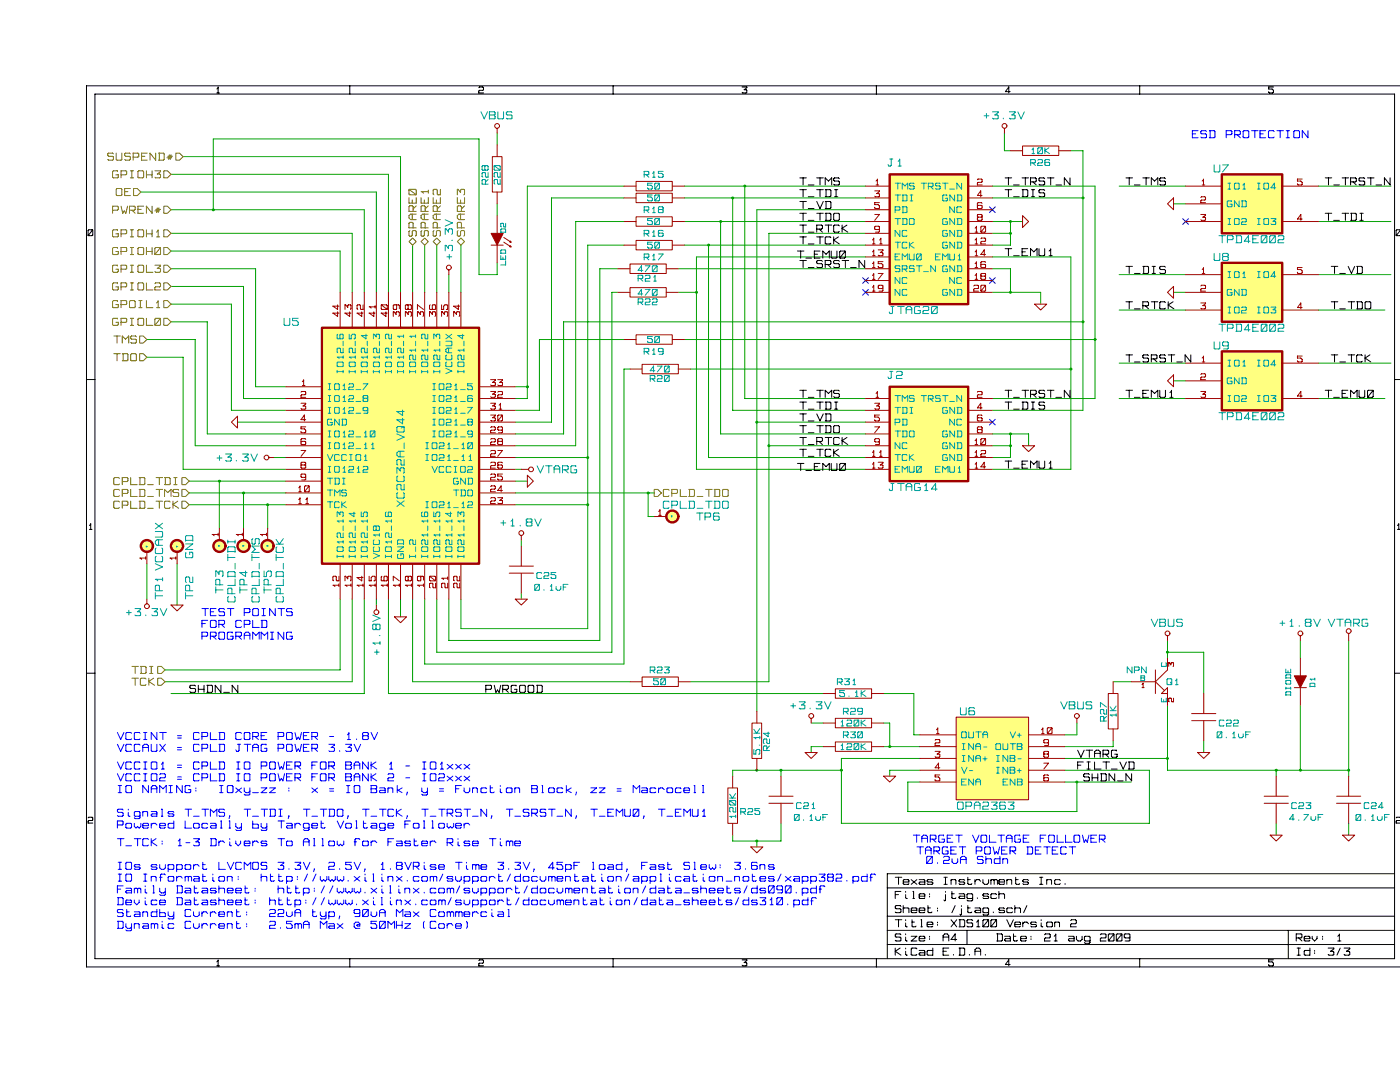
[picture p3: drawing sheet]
<svg xmlns="http://www.w3.org/2000/svg" width="279mm" height="216mm" viewBox="0 0 279 216" stroke-linecap="round" stroke-linejoin="round" font-family="sans-serif">
<g fill="none" stroke="#000" stroke-width=".2">
<path d="M18.9 18.8h259.4v172.5h-259.4zM43.3 18.5h.5M43.5 17.4v1.1M43.5 17.5l-.2 .3M69.8 17.1v1.7M95.6 17.5l.1-.1h.6l.2 .1v.4l-.2 .1h-.6l-.1 .2v.3h.9M122.4 17.1v1.7M148.1 17.4h.9l-.5 .5 .5 .1v.4l-.1 .1-.8-.1M174.9 17.1v1.7M201.6 18.3h-1l.7-.9v1.1M227.5 17.1v1.7M254.1 17.4h-.9v.4h.7l.2 .2v.4l-.8 .1-.1-.2"/>
<path d="M279.4 17.1h-262.1v175.8h262.1M17.6 46l.1-.1h.7l.1 .1v.9l-.1 .1-.8-.1zM18.5 45.9l-.9 1.1M279.4 45.9h-.6l-.2 .1v.9l.2 .1h.6M279.4 46l-.8 1M17.3 75.7h1.6M278.3 75.7h1.1M17.8 105.6h.6M18.1 104.5v1.1M18.1 104.6l-.3 .3M278.9 105.6h.5M279.2 104.5v1.1"/>
<path d="M279.2 104.6l-.3 .3M17.3 134.3h1.6M278.3 134.3h1.1M17.6 163.2l.1-.1h.7l.1 .1v.4l-.1 .1h-.7l-.1 .2v.3h.9M177.1 177.2h101.2M178.7 178.5h.6M178.7 175h1.3M179.3 175v1.5M179.8 177.9h-1.1v1.4M180.3 176h1.1v-.3l-.2-.2h-.8l-.1 .2v.6l.1 .2h.8l.2-.2M180.7 177.9v.1M180.7 178.5v.6l.4 .2"/>
<path d="M181.8 175.5l1.2 1M182.2 177.9h.1v1.4M182.2 179.3h.3M183 175.5l-1.2 1M183.4 175.5h1l.2 .2v.8h-1l-.2-.2 .2-.3h1M183.4 178.8h1.2v-.3l-.2-.2h-.8l-.2 .2v.6l.2 .2h.8l.2-.2M185.5 178.3v.2M185.5 178.8v.2M186.2 175.7l-.2-.2h-.8l-.2 .2 .2 .3h.8l.2 .3-.2 .2h-.8l-.2-.2M188.4 175h.6M188.4 176.5h.6M188.7 175v1.5"/>
<path d="M188.7 177.9v.1M188.7 178.5v1.1l-.2 .2-.1-.2M189.8 175.7l.2-.2h.6l.2 .2v.8M189.8 175.5v1M190 177.9v1.2l.1 .2h.5l.2-.2M190 178.3h.5M191.4 178.3h1l.1 .2v.8h-.9l-.2-.2 .2-.3h.9M192.5 175.7l-.1-.2h-.8l-.2 .2 .2 .3h.8l.1 .3-.1 .2h-.8l-.2-.2M193.2 175v1.3l.1 .2h.5l.1-.2M193.2 175.5h.4M194.1 179.1l-.2 .2h-.7l-.2-.2v-.6l.2-.2h.7l.2 .2v1.1l-.2 .2h-.7l-.2-.2M194.6 175.5v1"/>
<path d="M194.6 175.8l.3-.3h.5l.3 .3M195.1 179.1v.2M196.2 175.5v.7l.3 .3h.5l.3-.3v-.7M197.3 178.5l-.2-.2h-.8l-.1 .2 .1 .3h.8l.2 .3-.2 .2h-.8l-.1-.2M197.8 175.5v1M197.8 175.7l.1-.2h.3l.2 .2M198.4 175.7l.2-.2h.3l.2 .2v.8M198.4 175.7v.8M198.9 178.5l-.2-.2h-.8l-.1 .2v.6l.1 .2h.8l.2-.2M199.3 178.5l.2-.2h.8l.2 .2v.8M199.3 176h1.2v-.3l-.2-.2h-.8l-.2 .2v.6l.2 .2h.8l.2-.2M199.3 177.9v1.4"/>
<path d="M200.9 175.5v1M200.9 175.7l.2-.2h.7l.1 .2v.8M202.7 175.5h.5M202.7 175v1.3l.2 .2h.4l.2-.2M205.3 175.7l-.2-.2h-.8l-.2 .2 .2 .3h.8l.2 .3-.2 .2h-.8l-.2-.2M207.5 175h.6M207.5 176.5h.6M207.8 175v1.5M208.9 175.5v1M208.9 175.7l.2-.2h.6l.2 .2v.8M211.6 175.7l-.2-.2h-.7l-.2 .2v.6l.2 .2h.7l.2-.2M212.6 176.3v.2"/>
<path d="M278.3 174.3h-101.2v17M279.4 163.7h-.6l-.2 .2v.3h.8M279.4 163.1h-.6l-.2 .1M43.3 192.7h.5M43.5 191.5v1.2M43.5 191.7l-.2 .2M69.8 191.3v1.6M95.6 191.7l.1-.2h.6l.2 .2v.4l-.8 .1-.1 .1v.4h.9M122.4 191.3v1.6M148.1 191.5h.9l-.5 .6 .5 .1v.4l-.1 .1-.8-.1M174.9 191.3v1.6M177.1 182.8h101.2"/>
<path d="M177.1 188.5h101.2M177.1 185.6h101.2M178.7 189.2v1.4M178.7 183.5h1.3M179.3 183.5v1.4M179.6 189.2l-.9 .6 1.1 .8M179.8 186.5l-.2-.1h-.8l-.1 .1v.3l.1 .2h.8l.2 .2v.4l-.2 .2h-.8l-.1-.2M179.8 180.9l-.2-.2h-.8l-.1 .2v.3l.1 .1h.8l.2 .2v.5l-.2 .1h-.8l-.1-.1M180.3 180.7v1.4M180.3 181.3l.1-.1h.8l.2 .1v.8M180.7 187v.6l.4 .2M180.7 183.5v.2"/>
<path d="M180.7 184.2v.6l.4 .1M180.7 186.4v.1M180.7 189.2v.1M180.7 189.8v.6l.4 .2M181.8 186.8h1.2l-1.2 1h1.2M181.8 181.6h1.2v-.3l-.2-.1h-.8l-.2 .1v.7l.2 .1h.8l.2-.1M182 183.5v1.3l.2 .1h.5l.1-.1M182 184h.5M183 189.3l-.2-.1h-.8l-.2 .1v1.1l.2 .2h.8l.2-.2M183.4 187.3h1.2v-.3l-.2-.2h-.8l-.2 .2v.6l.2 .2h.8l.2-.2M183.4 189.6h1l.2 .2v.8h-1l-.2-.2 .2-.3h1M183.4 181.6h1.2v-.3l-.2-.1h-.8l-.2 .1v.7l.2 .1h.8l.2-.1"/>
<path d="M183.8 183.5h.1v1.4M183.8 184.9h.3M185 184.5h1.2v-.3l-.2-.2h-.8l-.2 .2v.6l.2 .1h.8l.2-.1M185.2 180.7v1.3l.2 .1h.4l.2-.1M185.2 181.2h.5M185.5 186.8v.2M185.5 187.3v.2M186.2 189.2v1.4h-1l-.2-.2v-.6l.2-.2h1M187.1 181.2v.1M187.1 181.6v.2M187.1 184v.2M187.1 184.5v.1"/>
<path d="M188.2 187.8v-1.1l.3-.3h.5l.3 .3v1.1M188.2 189.8h.7M188.2 187h1.1M189.3 189.2h-1.1v1.4h1.1M189.8 183.5l1.1 1.4M190.3 190.4v.2M190.6 180.7l-.6 1.4M190.9 187.5h-1.1l.8-1.1v1.4M190.9 183.5l-1.1 1.4M191.4 189.2h1l.1 .1v1.1l-.1 .2h-1M191.4 183.5h1l.1 .2v1.1l-.1 .1h-1M191.6 183.5v1.4"/>
<path d="M191.6 189.2v1.4M191.9 180.7v.2M191.9 181.3v1.1l-.2 .2-.1-.2M193 185.6v2.9M193.2 180.7v1.3l.1 .1h.5l.1-.1M193.2 181.2h.4M193.5 190.4v.2M194.1 183.7l-.2-.2h-.7l-.2 .2v.3l.2 .2h.7l.2 .1v.5l-.2 .1h-.7l-.2-.1M194.6 190.6v-1.1l.3-.3h.5l.3 .3v1.1M194.6 189.8h1.1M194.6 181.2h.9l.2 .1v.8h-1l-.1-.1 .1-.4h1M194.9 184.9h.6"/>
<path d="M195.2 183.5v1.4M195.2 183.7l-.3 .3M196.2 183.7l.1-.2h.8l.2 .2v1.1l-.2 .1h-.8l-.1-.1zM196.6 190.4v.2M197.3 183.5l-1.1 1.4M197.3 182l-.2 .1h-.8l-.1-.1v-.7l.1-.1h.8l.2 .1v1.1l-.2 .2h-.8l-.1-.2M197.8 183.7l.1-.2h.8l.2 .2v1.1l-.2 .1h-.8l-.1-.1zM198.2 182v.1M198.9 183.5l-1.1 1.4M198.9 186.4h1l.1 .1v1.1l-.1 .2h-1M199.1 186.4v1.4M200.5 181.3l-.2-.1h-.8l-.2 .1 .2 .3h.8l.2 .4-.2 .1h-.8l-.2-.1"/>
<path d="M200.5 186.8h1l.1 .2v.8h-.9l-.2-.2 .2-.3h.9M200.9 183.5l.7 1.4 .6-1.4M201.6 192.4h-1l.7-.9v1.2M202.1 181.3l-.2-.1h-.8l-.2 .1v.7l.2 .1h.8l.2-.1M202.3 186.4v1.2l.1 .2h.5l.2-.2M202.3 186.8h.4M202.5 181.3l.2-.1h.8l.2 .1v.8M202.5 184.5h1.2v-.3l-.2-.2h-.8l-.2 .2v.6l.2 .1h.8l.2-.1M202.5 180.7v1.4M203.7 187.3h1.1v-.3l-.1-.2h-.8l-.2 .2v.6l.2 .2h.8l.1-.2M204.1 184.3l.4-.3h.4l.4 .3M204.1 184v.9"/>
<path d="M204.9 180.7l-.6 1.4M205.8 186.8v.2M205.8 187.3v.2M206.8 184.2l-.1-.2h-.8l-.2 .2 .2 .3h.8l.1 .3-.1 .1h-.8l-.2-.1M207.8 184.2v.6l.3 .1M207.8 183.5v.2M208.5 186.5l.1-.1h.8l.2 .1v.5l-.2 .2h-.8l-.1 .1v.5h1.1M208.9 184.2l.2-.2h.8l.1 .2v.6l-.1 .1h-.8l-.2-.1zM210.4 187.8h.6M210.5 184.2l.2-.2h.6l.1 .2v.7M210.5 184v.9M210.7 186.4v1.4"/>
<path d="M210.7 186.5l-.3 .3M213.2 186.8h1l.2 .2v.8h-1l-.2-.2 .2-.3h1M213.7 183.7l.1-.2h.8l.2 .2v.5l-.2 .1h-.8l-.1 .2v.4h1.1M214.8 186.8v.7l.4 .3h.4l.4-.3v-.7M217.5 187.6l-.1 .2h-.8l-.2-.2v-.6l.2-.2h.8l.1 .2v1.1l-.1 .1h-.8l-.2-.1M219.6 186.5l.2-.1h.8l.1 .1v.5l-.1 .2h-.8l-.2 .1v.5h1.1M221.2 186.5l.2-.1h.8l.1 .1v1.1l-.1 .2h-.8l-.2-.2zM222.3 186.4l-1.1 1.4M222.8 186.5l.1-.1h.8l.2 .1v1.1l-.2 .2h-.8l-.1-.2zM223.9 186.4l-1.1 1.4M225.5 187l-.2 .2h-.8l-.1-.2v-.5l.1-.1h.8l.2 .1v1.1l-.2 .2h-.8M227.5 191.3v1.6"/>
<path d="M254.1 191.5h-.9v.4h.7l.2 .3v.4l-.8 .1-.1-.3M257.1 185.6v5.7M258.7 187.2h1l.1-.2v-.5l-.1-.1h-1v1.4M258.9 190.6h.6M258.9 189.2h.6M259.2 187.2l.6 .6M259.2 189.2v1.4M260.3 187.3h1.1v-.3l-.2-.2h-.7l-.2 .2v.6l.2 .2h.7l.2-.2M261.4 189.2v1.4h-.9l-.2-.2v-.6l.2-.2h.9M261.9 186.8v.5l.5 .5 .4-.5v-.5M262.4 189.6v.2M262.4 190.1v.2"/>
<path d="M263.9 186.8v.2M263.9 187.3v.2M265.1 189.2h1.1v.1l-.7 .5h.5l.2 .2v.4l-.2 .2h-.8l-.1-.2M267 187.8h.6M267.3 186.4v1.4M267.3 186.5l-.3 .3M267.5 189.2l-.7 1.4M268.2 189.2h1.2v.1l-.7 .5h.5l.2 .2v.4l-.2 .2h-.8l-.2-.2"/>
</g>
<g fill="none" stroke="#00a000" stroke-width=".2">
<path d="M28.1 38.3h47v20M34.1 34.8h43.4v23.5M36.5 31.3h43.4v27M99.2 26.5v2.4M124.5 39.5h-14.4v44.7h-7.3M124.5 37.1h-19.3v42.4h-2.4M136.6 39.5h36.1M136.6 37.1h36.1M146.2 39.5v42.4h26.5M148.6 37.1v42.4h24.1M198 39.5h18.1M198 37.1h20.5v42.4h-20.5"/>
<path d="M200.5 26.5v3.6h1.2M213.7 30.1h2.4v51.8h-18.1M223.4 37.1h13.2M263.1 37.1h14.5M34.1 53.6h16.9v23.6h6M34.1 57.2h14.5v22.3h8.4M34.1 50.1h33.8v8.2M34.1 46.6h36.2v11.7M34.1 41.9h38.6v16.4M42.6 41.9v-14.2h53v27.1h3.6v-2.4M82.3 48.9v9.4M84.8 48.9v9.4"/>
<path d="M87.2 48.9v9.4M89.6 54.8v3.5M92 48.9v9.4M99.2 40.7v2.3M123.3 53.6h-3.6v74.2h-30.1v-8.2M123.3 58.3h-1.2v71.8h-34.9v-10.5M124.5 44.2h-9.6v44.7h-12.1M124.5 48.9h-7.2v76.5h-25.3v-5.8M135.4 53.6h37.3M135.4 58.3h3.6M136.6 44.2h36.1M136.6 48.9h36.1"/>
<path d="M141.4 48.9v42.4h31.3M143.8 44.2v42.4h28.9M172.7 46.6h-19.2v89.4h-15.7M172.7 41.9h-21.7v100M172.7 51.3h-33.7v42.4h33.7M198 53.6h3.7v4.7M198 44.2h6.1M198 58.3h9.7v2.4M198 46.6h3.7M198 51.3h15.7v42.4h-15.7M201.7 44.2v4.7h-3.7M223.4 54.8h13.2"/>
<path d="M234.2 58.3h2.4M234.2 40.7h2.4M263.1 54.8h14.5M263.1 44.2h14.5M29.3 67.8h9.7v21.1h18M29.3 71.3h7.2v22.4h20.5M34.1 60.7h12.1v21.2h10.8M34.1 64.2h7.3v22.4h15.6M102.8 77.2h2.4M124.5 67.8h-16.8v14.1h-4.9M125.7 73.6h-1.2v58.9h-39.7v-12.9M136.6 67.8h81.9"/>
<path d="M137.8 73.6h75.9M216.1 64.2h-103.6v22.4h-9.7M223.4 79.5h13.2M223.4 72.5h13.2M223.4 61.9h13.2M234.2 76h2.4M263.1 79.5h13.3M263.1 72.5h14.5M263.1 61.9h13.3M37.8 96h19.2M37.8 98.4h19.2M43.8 96v9.4"/>
<path d="M47.4 84.2h9.6M48.6 98.4v7M54.6 91.3h2.4M102.8 96h2.4M102.8 93.7h1.2M102.8 98.4h27.8M102.8 91.3h14.5M129.3 98.4v4.7h1.3M151 84.2h21.7M153.5 88.9h19.2M198 88.9h3.7M198 86.6h7.3v2.3"/>
<path d="M201.7 86.6v4.7h-3.7M29.3 112.5v7.1M35.3 112.5v8.2M37.8 100.7h19.2M53.4 100.7v4.7M67.9 119.6v14.1h-35M70.3 119.6v16.4h-37.4M72.7 119.6v18.8h-38.6M75.1 119.6v1.1M77.5 119.6v18.8h86.8M79.9 119.6v3.5M82.3 119.6v16.4h43.4"/>
<path d="M102.8 100.7h14.5M104 107.8v1.2M104 118.4v1.2M176.4 138.4h6v8.2h1.2M222.2 136h3.6M233 127.8v3.5M233 130.1h7.2v8.3M259.5 127.8v3.5M269.2 127.8v27.1M155.9 153.7v1.2M161.9 144.3h2.4M164.3 149h-2.4v1.2"/>
<path d="M167.9 153.7h-21.7v1.2M176.4 144.3h1.2v4.7M176.4 149h7.2M183.6 153.7h-6v1.2M183.6 151.3h-15.7v13h61.5v-10.6h-16.9M183.6 156h-2.4v5.9h33.7v-5.9M212.5 156h13.3M212.5 151.3h20.5M214.9 144.3v2.3h-2.4M222.2 147.8v1.2h-9.7M233 140.7v13h36.2M240.2 147.8v2.4"/>
<path d="M254.7 153.7v1.2M259.5 140.7v13M151 167.8v1.2M155.9 164.3v3.5h-9.7v-1.2M254.7 164.3v2.3M269.2 164.3v2.3"/>
</g>
<g fill="#00a000" stroke="#00a000" stroke-width=".2">
<circle cx="42.6" cy="41.9" r=".19"/>
<circle cx="151" cy="153.7" r=".19"/>
<circle cx="117.3" cy="91.3" r=".19"/>
<circle cx="233" cy="130.1" r=".19"/>
<circle cx="269.2" cy="153.7" r=".19"/>
<circle cx="151" cy="84.2" r=".19"/>
<circle cx="155.9" cy="153.7" r=".19"/>
<circle cx="151" cy="167.8" r=".19"/>
<circle cx="216.1" cy="64.2" r=".19"/>
<circle cx="216.1" cy="39.5" r=".19"/>
<circle cx="213.7" cy="73.6" r=".19"/>
<circle cx="48.6" cy="98.4" r=".19"/>
<circle cx="218.5" cy="67.7" r=".19"/>
<circle cx="143.8" cy="44.2" r=".19"/>
<circle cx="148.6" cy="37.1" r=".19"/>
<circle cx="201.7" cy="58.3" r=".19"/>
<circle cx="201.7" cy="44.2" r=".19"/>
<circle cx="201.7" cy="88.9" r=".19"/>
<circle cx="201.7" cy="86.6" r=".19"/>
<circle cx="146.2" cy="39.5" r=".19"/>
<circle cx="141.4" cy="48.9" r=".19"/>
<circle cx="53.4" cy="100.7" r=".19"/>
<circle cx="43.8" cy="96" r=".19"/>
<circle cx="139" cy="58.3" r=".19"/>
<circle cx="201.7" cy="46.6" r=".19"/>
<circle cx="153.4" cy="88.9" r=".19"/>
<circle cx="259.5" cy="153.7" r=".19"/>
<circle cx="254.7" cy="153.7" r=".19"/>
<circle cx="105.3" cy="77.2" r=".19"/>
<circle cx="129.4" cy="98.4" r=".19"/>
<circle cx="117.3" cy="100.7" r=".19"/>
<circle cx="214.9" cy="156" r=".19"/>
<circle cx="233" cy="151.3" r=".19"/>
<circle cx="167.9" cy="153.7" r=".19"/>
<circle cx="177.6" cy="149" r=".19"/>
</g>
<g fill="none" stroke="#a00000" stroke-width=".2">
<path d="M98.3 31.3h1.9v7h-1.9zM99.2 28.9v2.4M99.2 38.3v2.4M124.5 39.5h2.4M126.9 38.6h7.3v1.8h-7.3zM134.2 39.5h2.4M123.3 58.3h2.4M124.5 48.9h2.4M124.5 44.2h2.4M125.7 57.4h7.3v1.9h-7.3zM126.9 48h7.3v1.9h-7.3zM126.9 43.3h7.3v1.8h-7.3z"/>
<path d="M133 58.3h2.4M134.2 48.9h2.4M134.2 44.2h2.4M124.5 67.8h2.4M125.7 73.6h2.4M126.9 66.8h7.3v1.9h-7.3zM128.1 72.7h7.3v1.9h-7.3zM134.2 67.8h2.4M135.4 73.6h2.4M33.9 111.4h1.2M34 111.4l.3 .2M35.1 111.1v.5"/>
<path d="M35.3 110.1v2.4M42.3 106.6h1.2M42.5 106.6l.2 .3M43.5 106.4v.5M43.8 105.4v2.4M47.2 106.6h1.2M47.3 106.6l.3 .3M48.4 106.4v.5M48.6 105.4v2.4M52 106.6h1.2M52.1 106.6l.3 .3M53.2 106.4v.5"/>
<path d="M53.4 105.4v2.4M101.6 113h4.8M101.6 114.4h4.8M104 109v4M104 114.4v4M130.6 103.1h2.4M131.4 102.8h.6M131.7 101.7v1.1M131.7 101.8l-.3 .3M125.7 136h2.4M128.1 135.1h7.3v1.9h-7.3zM135.4 136h2.4"/>
<path d="M164.3 138.4h2.4M166.7 137.4h7.2v1.9h-7.2zM173.9 138.4h2.5M153.5 158.9h4.8M155.9 154.9v4M164.3 149h2.4M164.3 144.3h2.4M166.7 148h7.2v1.9h-7.2zM166.7 143.3h7.2v1.9h-7.2zM173.9 149h2.5M173.9 144.3h2.5M266.7 158.9h4.9"/>
<path d="M269.2 154.9v4M153.5 160.3h4.8M155.9 160.3v4M266.7 160.3h4.9M269.2 160.3v4"/>
</g>
<g fill="none" stroke="#00a0a0" stroke-width=".2">
<path d="M96.8 33.2l-.2-.2-.4 .2v.6l.1 .2 .5-.2M96.8 33.2l.1-.2h.4l.1 .2-.1 .8h-.4l-.1-.2M96.8 33.2v.6M96.9 36.7v-.7l-.1-.2h-.5l-.1 .2v.7h1.2M97.4 34.4v1l-.5-.2-.1-.8h-.5l-.1 .2v.6l.1 .2M97.4 35.8l-.5 .5M98.6 33.2l.2-.2h.9l.1 .8-.1 .2h-.9l-.2-.2zM98.6 33l1.2 1M99.8 35.8v.9l-.5-.1-.1-.8h-.4l-.2 .2v.6l.2 .1M99.8 34.4v1l-.5-.2-.1-.8h-.4l-.2 .2v.6l.2 .2M130.2 38.9h-.9v.4h.6l.3 .3v.4l-.8 .1-.1-.3M130.7 39l.1-.1h.7l.1 .1v1l-.1 .1-.8-.1z"/>
<path d="M131.6 38.9l-.9 1.2M128.3 58.7h-1l.7-1v1.2M128.6 41.9h.7l.2-.1v-.4l-.2-.1h-.7v1.1M128.6 46.6h.7l.2-.1v-.4l-.2-.1h-.7v1.1M128.6 51.3h.7l.2-.1v-.4l-.2-.1h-.7v1.2M128.8 59.8l.1-.2h.7l.1 .2v.4l-.8 .1-.1 .1v.4h.9M128.8 57.7h.9l-.9 1.2M129 51.3l.5 .6M129 46.6l.5 .5M129 41.9l.5 .5M130.2 59.8l.1-.2h.7l.1 .2v.4l-.8 .1-.1 .1v.4h.9M130.2 43.6h-.9v.4h.6l.3 .3v.4l-.8 .1-.1-.3"/>
<path d="M130.2 48.3h-.9v.4h.6l.3 .3v.4l-.8 .1-.1-.3M130.2 57.9l.1-.2h.7l.1 .2v.9l-.1 .1-.8-.1zM130.2 51.9h.6M130.2 47.1h.6M130.2 42.4h.6M130.5 41.3v1.1M130.5 46v1.1M130.5 50.7v1.2M130.5 50.8l-.3 .3M130.5 46.1l-.3 .3M130.5 41.4l-.3 .3M130.7 43.8l.1-.2h.7l.1 .2v.9l-.1 .1-.8-.1z"/>
<path d="M130.7 48.5l.1-.2h.7l.1 .2v.9l-.1 .1-.8-.1zM131.1 57.7l-.9 1.2M131.4 50.7h.9l-.9 1.2M131.5 41.8l-.1-.1 .1-.4h.7l.1 .1-.1 .4M131.5 41.8l-.1 .1v.4l.1 .1 .8-.1v-.4l-.1-.1M131.5 41.8h.7M131.6 48.3l-.9 1.2M131.6 43.6l-.9 1.2M132.3 46.1l-.1-.1h-.7l-.1 .1v.9l.8 .1 .1-.1v-.4l-.1-.1-.8 .1M127.3 60.3h.8l.2-.1v-.4l-.2-.2h-.8v1.2M127.8 60.3l.5 .5M128.6 70.2h.7l.2-.1v-.4l-.2-.2h-.7v1.2"/>
<path d="M129 70.2l.5 .5M129.8 75.6h.8l.1-.1v-.4l-.1-.2h-.8v1.2M130.2 75.6l.5 .5M130.2 67.2h-.9v.4h.6l.3 .2v.4l-.8 .1-.1-.2M130.2 70.7h.6M130.5 69.5v1.2M130.5 69.7l-.3 .2M130.7 67.3l.1-.1h.7l.1 .1v.9l-.1 .1-.8-.1zM130.7 74h-.9l.6-1v1.2M131.2 75.1l.1-.2h.7l.1 .2v.4l-.8 .1-.1 .1v.4h.9M131.2 73h.9l-.9 1.2M131.6 67.2l-.9 1.1"/>
<path d="M132.3 70.1l-.8 .1-.1-.1v-.4l.1-.2h.7l.1 .2v.9l-.8 .1M132.6 73.2l.1-.2h.7l.1 .2v.9l-.1 .1-.8-.1zM132.6 75.1l.1-.2h.7l.1 .2v.9l-.1 .1-.8-.1zM133.5 74.9l-.9 1.2M133.5 73l-.9 1.2M35.2 109v.2M35.2 109.1h.3M37 108v-1l.2-.1h1.1l.2 .1v1M37 118.3v1.2M37 118.9h1.5M37 108.5h1.5l-1.5 1.1h1.5M37 107.8h1.5"/>
<path d="M37.2 110.3h-.2v.8l.2 .2h1.1l.2-.2v-.8l-.2-.1h-.5v.5M37.8 117.9v-1l-.1-.1h-.5l-.2 .1v1h1.5M38.5 115.1v1.1h-.5l-.2-.1v-.8l-.1-.2h-.5l-.2 .2v.8l.2 .1M43.1 117.7h1.4M43.1 115.1v-1.2h.1l.5 .7v-.5l.2-.2h.5l.1 .2v.8l-.1 .2M43.1 117.1v1.3M43.7 108.9h.2M43.7 108.8v.2M43.9 116.7v-.9l-.2-.2h-.5l-.1 .2v.9h1.4M45.5 115h1.4M45.5 115.2v-1l.1-.1h1.2l.1 .1v1M45.5 111.2h1.4"/>
<path d="M45.5 110.2v-.9l.1-.2h1.2l.1 .2v.9M45.5 107.8v.6M45.5 110.6v1.3M45.5 110.1h1.4M45.5 108.1h1.4M45.6 119l-.1 .2v.8l.1 .1h1.2l.1-.1v-.8l-.1-.2M46.3 118.5v-1l-.2-.1h-.5l-.1 .1v1h1.4M46.9 115.5v1.3h-1.4M46.9 107.8v.6M46.9 112.4v1.1M47.9 117.7h1.4M47.9 117.1v1.3"/>
<path d="M48.5 108.9h.2M48.5 108.8v.2M48.7 116.7v-.9l-.2-.2h-.5l-.1 .2v.9h1.4M49 113.9v1.2l-1.1-.8h1.4M50.3 115h1.4M50.3 115.2v-1l.2-.1h1.1l.1 .1v1M50.3 111.2h1.4M50.3 110.6v1.3M50.5 119l-.2 .2v.8l.2 .1h1.1l.1-.1v-.8l-.1-.2M50.5 107.5l-.2 .1v.8l.2 .2h.3l.1-.2v-.8l.2-.1h.5l.1 .1v.8l-.1 .2M51.1 118.5v-1l-.2-.1h-.4l-.2 .1v1h1.4M51.7 115.5v1.3h-1.4"/>
<path d="M51.7 109h-1.4l.6 .6-.6 .6h1.4M51.7 112.4v1.1M52.7 113.9v1.2h.5v-.8l.3-.4h.5l.1 .2v.8l-.3 .2M52.7 117.1v1.3M52.7 117.7h1.4M53.3 108.8v.2M53.3 108.9h.2M53.5 116.7v-.9l-.2-.2h-.4l-.2 .2v.9h1.4M55.1 115.2v-1l.2-.1h1.1l.2 .1v1M55.1 110.6v1.3M55.1 115h1.5M55.1 111.2h1.5"/>
<path d="M55.1 108.6h1.5M55.3 119l-.2 .2v.8l.2 .1h1.1l.2-.1v-.8l-.2-.2M55.3 109.1l-.2 .2v.8l.2 .1h1.1l.2-.1v-.8l-.2-.2M55.9 118.5v-1l-.1-.1h-.5l-.2 .1v1h1.5M56.6 112.4v1.1M56.6 115.5v1.3h-1.5M56.6 107.5l-.8 1.1-.7-1M106.7 116.7l.2-.1h.6l.2 .1v1l-.2 .1-.8-.1zM107.7 116.6l-1 1.2M108.1 114.4l-.2-.1h-.6l-.2 .1v.9l.2 .1 .8-.1M108.5 117.7v.1M108.6 114.4l.1-.1h.7l.1 .1v.4l-.1 .1h-.7l-.1 .2v.3h.9"/>
<path d="M109.8 117.8h.6M110.1 116.6v1.2M110.1 116.7l-.3 .3M110.9 114.3h-.9v.4h.7l.2 .2v.4l-.8 .1-.1-.2M111 117v.5l.2 .3h.5l.2-.3v-.5M112.4 117.1h.5M113.3 116.6h-.9v1.2M133.5 100.2l-.2-.2h-.7l-.2 .2v1.1l.2 .1h.7l.2-.1M134 103h.2M134 103v.2M134.1 100.8h.9l.2-.2v-.4l-.2-.2h-.9v1.4M135.8 100v1.4h1.3"/>
<path d="M137.4 100h1l.2 .2v1.1l-.2 .1h-1M137.6 100v1.4M139 102.4h1.3M139.1 101.4h1.2M139.7 102.4v1.4M140.7 103.2h1l.1-.2v-.5l-.1-.1h-1v1.4M140.8 100h1.3M141.5 100v1.4M142.5 100h1l.1 .2v1.1l-.1 .1h-1M142.7 100v1.4M143.5 102.5l-.1-.1h-.8l-.2 .1v1.1l.2 .2h.8l.1-.2v-.4l-.1-.2h-.8l-.2 .2M144.2 100.2l.2-.2h.8l.1 .2v1.1l-.1 .1h-.8l-.2-.1z"/>
<path d="M129.8 133.7h.8l.1-.1v-.4l-.1-.1h-.8v1.2M130.2 133.7l.5 .6M131.2 133.2l.1-.1h.7l.1 .1v.4l-.1 .1h-.7l-.1 .2v.4h.9M131.4 135.4h-.9v.4h.6l.3 .3v.4l-.8 .1-.1-.2M131.9 135.6l.1-.2h.7l.1 .2v.9l-.1 .1-.8-.1zM132.6 133.1h.9l-.5 .5 .5 .1v.4l-.1 .2-.8-.2M132.8 135.4l-.9 1.2M167.1 136.1h.8l.2-.1v-.4l-.2-.2h-.8v1.2M167.5 136.1l.6 .5M168.5 135.4h1l-.5 .6 .5 .1v.4l-.2 .1-.8-.1M168.5 137.8h-.9v.4h.7l.2 .3v.4l-.8 .1-.1-.3M169.4 138.9v.1"/>
<path d="M170.2 136.6h.6M170.5 135.4v1.2M170.5 135.6l-.3 .2M170.7 139h.5M171 137.8v1.2M171 137.9l-.3 .3M171.9 137.8v1.2M172.7 137.8l-.8 .5 .9 .7M167.9 149.6h.5M167.9 144.9h.5M168.1 143.7v1.2M168.1 148.4v1.2"/>
<path d="M168.1 148.5l-.2 .3M168.1 143.8l-.2 .3M168.3 142h.8l.2-.1v-.4l-.2-.2h-.8v1.2M168.3 146.7h.8l.2-.1v-.4l-.2-.2h-.8v1.2M168.7 146.7l.6 .5M168.7 142l.6 .5M169 148.5l.2-.1h.6l.2 .1v.4l-.2 .2h-.6l-.2 .1v.4h1M169 143.8l.2-.1h.6l.2 .1v.4l-.2 .1h-.6l-.2 .2v.4h1M169.7 146h1l-.5 .6 .5 .1v.4l-.2 .1-.8-.1M169.7 141.5l.2-.2h.6l.2 .2v.4l-.8 .1-.2 .1v.4h1M170.4 148.5l.2-.1h.6l.2 .1v1l-.2 .1-.8-.1zM170.4 143.8l.2-.1h.6l.2 .1v.9l-.2 .2-.8-.2z"/>
<path d="M171.2 146.2l.1-.2h.7l.1 .2v.9l-.1 .1-.8-.1zM171.4 148.4l-1 1.2M171.4 143.7l-1 1.2M171.9 143.7v1.2M171.9 148.4v1.2M172.1 146l-.9 1.2M172.1 141.9l-.8 .1-.1-.1v-.4l.1-.2h.7l.1 .2v.9l-.8 .1M172.7 148.4l-.8 .5 .9 .7M172.7 143.7l-.8 .5 .9 .7M158.5 162.7l.2-.2h.6l.2 .2v.9l-.2 .1-.8-.1zM159.5 162.5l-1 1.2M159.9 160.3l-.1-.1h-.7l-.1 .1v.9l.1 .1 .8-.1"/>
<path d="M160.4 163.6v.1M160.4 160.3l.1-.1h.7l.1 .1v.4l-.1 .1h-.7l-.1 .2v.3h.9M161.6 163.7h.6M161.9 162.5v1.2M161.9 162.7l-.3 .2M162.1 161.3h.5M162.3 160.2v1.1M162.3 160.3l-.2 .3M162.8 162.9v.5l.3 .3h.4l.2-.3v-.5M164.2 163.1h.6M165.2 162.5h-1v1.2M270.6 162.7l.2-.2h.6l.2 .2v.9l-.2 .1-.8-.1z"/>
<path d="M271.6 162.5l-1 1.2M272.5 163.6v.1M273.2 160.3l-.1-.1h-.7l-.1 .1v.9l.1 .1 .8-.1M273.7 160.3l.1-.1h.7l.1 .1v.4l-.1 .1h-.7l-.1 .2v.3h.9M273.7 163.7h.6M274 162.5v1.2M274 162.7l-.3 .2M274.9 162.9v.5l.3 .3h.4l.2-.3v-.5M276 161.1h-.9l.7-.9v1.1M276.3 163.1h.5M277.3 162.5h-1v1.2"/>
</g>
<g fill="#ffff80" stroke="#ffff80" stroke-width=".2">
<circle cx="134.2" cy="103.1" r="1.19"/>
<circle cx="53.4" cy="109" r="1.19"/>
<circle cx="48.6" cy="109" r="1.19"/>
<circle cx="43.8" cy="109" r="1.19"/>
<circle cx="35.3" cy="109" r="1.19"/>
</g>
<g fill="none" stroke="#a00000" stroke-width=".48">
<circle cx="35.3" cy="109" r="1.19"/>
<circle cx="43.8" cy="109" r="1.19"/>
<circle cx="48.6" cy="109" r="1.19"/>
<circle cx="53.4" cy="109" r="1.19"/>
<circle cx="134.2" cy="103.1" r="1.19"/>
</g>
<path d="M243.8 70.1h12.1v11.8h-12.1z" fill="#ffff80"/>
<path d="M243.8 70.1h12.1v11.8h-12.1z" fill="none" stroke="#a00000" stroke-width=".48"/>
<path d="M236.6 79.5h7.2M236.6 72.5h7.2M236.6 76h7.2M239.7 78.1h.9l-.5 .6 .5 .1v.4l-.2 .1-.7-.1M239.7 74.7l.1-.1h.6l.2 .1v.4l-.2 .1h-.6l-.1 .2v.4h.9M239.9 72.2h.5M240.2 71v1.2M240.2 71.2l-.3 .2M255.9 79.5h7.2M255.9 72.5h7.2M259.9 79h-1l.7-.9v1.2M259.9 71h-1v.4h.7l.3 .3v.4l-.8 .1-.2-.2" fill="none" stroke="#a00000" stroke-width=".2"/>
<g fill="none" stroke="#00a0a0" stroke-width=".2">
<path d="M242.3 68.2v1.3l.2 .1h.8l.1-.1v-1.3M245.1 78.9h.5M245.1 73h.5M245.1 71.9h.5M245.1 68.9l-.1 .1h-.8l-.2-.1v-.5l.2-.2h.8l.1 .2v1.1l-.1 .1h-.8M245.3 71.9v1.1M245.3 78.9v1.2M245.7 75.5v-.1h-.6l-.2 .1v1l.8 .1 .2-.1v-.4h-.4M246.4 79.1l.1-.2h.6l.2 .2v.9l-.2 .1-.7-.1zM246.4 72l.1-.1h.6l.2 .1v.9l-.2 .1-.7-.1zM247.3 75.4v1.2l-.9-1.2v1.2M247.8 79.1l.1-.2h.7l.1 .2v.4l-.1 .1h-.7l-.1 .1v.4h.9"/>
<path d="M247.8 75.4h.8l.1 .1v1l-.9 .1M247.9 75.4v1.2M248 73h.6M248.3 71.9v1.1M248.3 72l-.3 .3M251 78.9h.5M251 73h.5M251 71.9h.5M251.2 71.9v1.1M251.2 78.9v1.2M252.2 79.1l.2-.2h.6l.2 .2v.9l-.2 .1-.8-.1zM252.2 72l.2-.1h.6l.2 .1v.9l-.2 .1-.8-.1z"/>
<path d="M253.7 78.9h.9l-.5 .6 .5 .1v.4l-.1 .1-.8-.1M254.6 72.8h-.9l.6-.9v1.1M243.3 82.3h1.3M243.9 82.3v1.5M245 83.1h.9l.2-.1v-.5l-.2-.2h-.9v1.5M245.1 80.1h.5M246.6 82.3h1l.2 .2v1.1l-.2 .2h-1M246.8 82.3v1.5M249.5 83.5h-1.2l.8-1.2v1.5M250 83h.7M251 80.1h.5M251.1 82.3h-1.1v1.5h1.1"/>
<path d="M251.7 82.5l.2-.2h.8l.1 .2v1.1l-.1 .2h-.8l-.2-.2zM252.8 82.3l-1.1 1.5M253.4 82.5l.2-.2h.8l.1 .2v1.1l-.1 .2h-.8l-.2-.2zM254.5 82.3l-1.1 1.5M255.1 82.5l.1-.2h.8l.2 .2v.5l-.2 .1h-.8l-.1 .2v.5h1.1"/>
</g>
<path d="M243.8 52.4h12.1v11.8h-12.1z" fill="#ffff80"/>
<path d="M243.8 52.4h12.1v11.8h-12.1z" fill="none" stroke="#a00000" stroke-width=".48"/>
<g fill="none" stroke="#a00000" stroke-width=".2">
<path d="M99.2 25.6v.9M98 48.9h2.4M99.2 43v3.6M99.2 48.9v3.5M100.5 48.3l1.5 1-.1-.3-.2 .3h.3M100.5 47.4l1.5 .9-.1-.2-.2 .2h.3M236.6 54.8h7.2M236.6 58.3h7.2M239.7 57.1l.1-.2h.6l.2 .2v.4l-.2 .1h-.6l-.1 .1v.4h.9M239.9 54.6h.5M240.2 53.4v1.2M240.2 53.5l-.3 .3"/>
<path d="M255.9 54.8h7.2M259.9 53.4h-1v.4h.7l.3 .2v.4l-.8 .2-.2-.3M236.6 61.9h7.2M239.7 60.5h.9l-.5 .5 .5 .1v.4l-.2 .1-.7-.1M255.9 61.9h7.2M259.9 61.4h-1l.7-.9v1.1M160.7 150.2h2.4l-1.2 1.1zM161.9 143.3v1"/>
<circle cx="99.2" cy="25.1" r=".48"/>
<circle cx="161.9" cy="142.9" r=".48"/>
</g>
<g fill="none" stroke="#00a0a0" stroke-width=".2">
<path d="M96 22.3l.6 1.4 .7-1.4M97.7 22.3h.9l.2 .2v.3l-.2 .1 .2 .7-.2 .1h-.9zM97.7 22.9h.9M99.4 22.3v1.3l.1 .1h.8l.2-.1v-1.3M102.2 22.5l-.2-.2h-.8l-.2 .2v.3l.2 .1h.8l.2 .2v.5l-.2 .1h-.8l-.2-.1M99.9 46.3h1M99.9 46.4v-.6l.2-.1h.7l.1 .7M99.9 50.6v-.6l.2-.1h.7l.1 .7M99.9 51v.7h1v-.7M99.9 50.5h1M100.4 51.3v.4M100.9 44.6v.7l-.4-.1v-.5l-.1-.1-.5 .1v.5l.2 .1"/>
<path d="M100.9 52v.9h-1M242.3 50.6v1.2l.2 .2h.8l.1-.2v-1.2M244.2 51.2l-.2 .2v.4l.2 .2h.8l.1-.2v-.4l-.1-.2M244.2 51.2l-.2-.2v-.3l.2-.1h.8l.1 .1v.3l-.1 .2M244.2 51.2h.8M245.1 55.4h.5M245.1 54.2h.5M245.3 54.2v1.2M245.7 57.9v-.2h-.6l-.2 .2v.9l.8 .1 .2-.1v-.4h-.4M246.4 54.4l.1-.2h.6l.2 .2v.9l-.2 .1-.7-.1zM247.3 57.7v1.2l-.9-1.2v1.2M247.8 57.7h.8l.1 .2v.9l-.9 .1"/>
<path d="M247.9 57.7v1.2M248 55.4h.6M248.3 54.2v1.2M248.3 54.4l-.3 .2M251 55.4h.5M251 54.2h.5M251.2 54.2v1.2M252.2 54.4l.2-.2h.6l.2 .2v.9l-.2 .1-.8-.1zM254.6 55.1h-.9l.6-.9v1.2M243.3 64.7h1.3M243.9 64.7v1.4M245 65.5h.9l.2-.2v-.4l-.2-.2h-.9v1.4"/>
<path d="M245.1 62.5h.5M245.1 61.3h.5M245.3 61.3v1.2M246.4 61.4l.1-.1h.6l.2 .1v.9l-.2 .2-.7-.2zM246.6 64.7h1l.2 .2v1.1l-.2 .1h-1M246.8 64.7v1.4M247.8 61.4l.1-.1h.7l.1 .1v.4l-.1 .1h-.7l-.1 .2v.4h.9M249.5 65.8h-1.2l.8-1.1v1.4M250 65.3h.7M251 62.5h.5M251 61.3h.5M251.1 64.7h-1.1v1.4h1.1"/>
<path d="M251.2 61.3v1.2M251.7 64.9l.2-.2h.8l.1 .2v1.1l-.1 .1h-.8l-.2-.1zM252.2 61.4l.2-.1h.6l.2 .1v.9l-.2 .2-.8-.2zM252.8 64.7l-1.1 1.4M253.4 64.9l.2-.2h.8l.1 .2v1.1l-.1 .1h-.8l-.2-.1zM253.7 61.3h.9l-.5 .5 .5 .1v.4l-.1 .2-.8-.2M254.5 64.7l-1.1 1.4M255.1 64.9l.1-.2h.8l.2 .2v.4l-.2 .2h-.8l-.1 .1v.5h1.1M157.8 140.8h1M158.3 140.4v.9M159.5 140h1.1v.2l-.6 .5h.5l.1 .1v.5l-.1 .1h-.8l-.2-.1M161.7 141.3v.1"/>
<path d="M162.9 140h1.1v.2l-.6 .5h.4l.2 .1v.5l-.2 .1h-.8l-.1-.1M164.6 140l.6 1.4 .7-1.4"/>
</g>
<path d="M98 46.6h2.4l-1.2 2.3z" fill="#a00000" stroke="#a00000" stroke-width=".2"/>
<g fill="none" stroke="#000" stroke-width=".2">
<path d="M97 137.5h.9l.2-.1v-.5l-.2-.2h-.9v1.5M98.6 136.7l.4 1.5 .3-.5 .3 .5 .3-1.5M100.3 137.5h1l.2-.1v-.5l-.2-.2h-1v1.5M100.8 137.5l.7 .7M103 136.9v-.2h-.8l-.2 .2v1.1l.2 .2h.8l.1-.2v-.5h-.4M103.7 136.9l.2-.2h.8l.1 .2v1.1l-.1 .2h-.8l-.2-.2zM105.4 136.9l.2-.2h.8l.1 .2v1.1l-.1 .2h-.8l-.2-.2zM107.1 136.7h.9l.2 .2v1.1l-.2 .2h-.9M107.2 136.7v1.5M215.1 149.7l.6 1.4 .7-1.4M215.1 152.7h.6M216.2 152h-1.1v1.5"/>
<path d="M216.8 149.7h1.3M216.9 152h.7M216.9 153.5h.7M217.2 152v1.5M217.4 149.7v1.4M218.4 151.1v-1.1l.4-.3h.5l.3 .3v1.1M218.4 152v1.5h1.3M218.4 150.3h1.2M220.1 150.5h1l.2-.2v-.4l-.2-.2h-1v1.4M220.1 152h1.3M220.6 150.5l.7 .6M220.8 152v1.5"/>
<path d="M221.8 153.5h1.1M222.8 149.9v-.2h-.8l-.2 .2v1.1l.2 .1h.8l.1-.1v-.5h-.4M223.5 152l.7 1.5 .6-1.5M225.2 152h1l.1 .2v1.1l-.1 .2h-1M225.4 152v1.5"/>
</g>
<g fill="none" stroke="#00f" stroke-width=".2">
<path d="M183 169h1.3M183.7 169v1.4M184.7 170.4v-1.1l.3-.3h.5l.3 .3v1.1M184.7 169.6h1.1M186.4 169.8h.9l.2-.2v-.4l-.2-.2h-.9v1.4M186.9 169.8l.6 .6M189 169.2v-.2h-.8l-.1 .2v1.1l.1 .1h.8l.2-.1v-.5h-.5M189.8 169.6h.6M190.9 169h-1.1v1.4h1.1M191.4 169h1.3M192.1 169v1.4M194.8 169.8h1l.1-.2v-.4l-.1-.2h-1v1.4"/>
<path d="M196.5 169.2l.2-.2h.8l.1 .2v1.1l-.1 .1h-.8l-.2-.1zM198.2 169l.3 1.4 .3-.5 .4 .5 .3-1.4M199.9 169.6h.6M201 169h-1.1v1.4h1.1M201.6 169.8h.9l.2-.2v-.4l-.2-.2h-.9v1.4M202 169.8l.7 .6M204.9 169h1l.2 .2v1.1l-.2 .1h-1M205.1 169v1.4M206.6 169.6h.7M207.8 169h-1.2v1.4h1.2M208.3 169h1.3M209 169v1.4"/>
<path d="M210 169.6h.7M211.1 169h-1.1v1.4h1.1M212.8 169.2l-.1-.2h-.8l-.2 .2v1.1l.2 .1h.8l.1-.1M213.4 169h1.3M214 169v1.4"/>
</g>
<path d="M190.8 143.1h14.5v16.5h-14.5z" fill="#ffff80"/>
<g fill="none" stroke="#a00000" stroke-width=".2">
<path d="M102.8 119.6h2.4l-1.2 1.1zM104 106.8v1M183.6 156h7.2M183.6 153.7h7.2M183.6 151.3h7.2M183.6 149h7.2M183.6 146.6h7.2M186.6 149.9h1l-.6 .6 .6 .1v.4l-.2 .1-.8-.1M186.6 147.7l.2-.1h.6l.2 .1v.4l-.2 .1h-.6l-.2 .2v.3h1M186.9 146.4h.5M187.2 145.2v1.2M187.2 145.4l-.3 .2"/>
<path d="M187.6 154.6h-1v.4h.7l.3 .3v.4l-.8 .1-.2-.2M187.6 153.2h-1l.7-.9v1.2M190.8 143.1h14.5v16.5h-14.5zM205.3 156h7.2M205.3 153.7h7.2M205.3 151.3h7.2M205.3 149h7.2M205.3 146.6h7.2M207.9 146.4h.5M208.1 145.2v1.2M208.1 145.4l-.2 .2M208.3 152.3h1l-1 1.2"/>
<path d="M208.5 150.5l-.2-.2 .2-.4h.6l.2 .2-.2 .4M208.5 150.5l-.2 .1v.4l.2 .1 .8-.1v-.4l-.2-.1M208.5 150.5h.6M209 145.4l.2-.2h.6l.2 .2v.9l-.2 .1-.8-.1zM209.3 154.8l-.2-.2h-.6l-.2 .2v.9l.8 .1 .2-.1v-.4l-.2-.1-.8 .1M209.3 148.1l-.8 .1-.2-.1v-.4l.2-.1h.6l.2 .1v.9l-.8 .1M210 145.2l-1 1.2"/>
<circle cx="104" cy="106.4" r=".48"/>
</g>
<g fill="none" stroke="#00a0a0" stroke-width=".2">
<path d="M100 104.3h.9M100.4 103.9v.9M102 105h.6M102.3 103.5v1.5M102.3 103.7l-.3 .3M103.8 104.8v.2M105.2 104.2l-.2 .1v.5l.2 .2h.8l.2-.2v-.5l-.2-.1M105.2 104.2l-.2-.2v-.3l.2-.2h.8l.2 .2v.3l-.2 .2M105.2 104.2h.8M106.7 103.5l.7 1.5 .6-1.5M191.7 141.2v1.3l.2 .1h.7l.2-.1v-1.3M191.9 156h.5"/>
<path d="M191.9 146.2l.1-.2h.7l.1 .2v.9l-.1 .1-.8-.1zM191.9 153.1l.5 1.2 .6-1.2M192 151.9h.6M192 150.7h.6M192 148.4h.6M192 149.6h.6M192.3 148.4v1.2M192.3 150.7v1.2M192.8 155.5h-.9v1.1h.9M193.3 146v1.1l.2 .1 .8-.1v-1.1M193.5 153.8h.6M194.3 148.4v1.2l-1-1.2v1.2"/>
<path d="M194.3 150.7v1.2l-1-1.2v1.2M194.3 155.5v1.1l-1-1.1v1.1M194.5 141.4l-.2-.2h-.8l-.1 .2v1.1l.1 .1h.8l.2-.1v-.5l-.2-.2h-.8l-.1 .2M194.7 156.6v-.9l.3-.2h.4l.3 .2v.9M194.7 156h1M194.7 151.9v-.9l.3-.3h.4l.3 .3v.9M194.7 151.3h1M194.7 149.6v-.9l.3-.3h.4l.3 .3v.9M194.7 148.9h1M194.7 146h1.1M195.3 146v1.2M196.2 151.4h.8"/>
<path d="M196.2 147.2v-.9l.2-.3h.4l.3 .3v.9M196.2 146.6h.9M196.3 149.1h.7M196.6 151v.8M198.7 148.5l.2-.1h.6l.2 .1v1l-.2 .1-.8-.1zM198.9 154.3h.5M198.9 153.1h.5M198.9 151.9h.5M198.9 150.7h.5M199.2 150.7v1.2M199.2 153.1v1.2M200.2 148.4v1.1l.1 .1 .8-.1v-1.1"/>
<path d="M200.2 156h.5M201.1 150.7v1.2l-.9-1.2v1.2M201.1 153.1v1.2l-.9-1.2v1.2M201.1 155.5h-.9v1.1h.9M201.6 153.1h.8l.1 .1-.1 .4 .1 .6-.1 .1h-.8zM201.6 150.7h.8l.1 .2-.1 .4 .1 .5-.1 .1h-.8zM201.6 153.6h.8M201.6 151.3h.8M201.6 148.4h1.1M201.6 146l.5 1.2 .6-1.2M202.1 148.4v1.2M202.6 155.5v1.1l-1-1.1v1.1"/>
<path d="M203 148.4h.8l.2 .1-.2 .4 .2 .6-.2 .1h-.8zM203 153.8h.8M203 148.9h.8M203 146.7h.8M203 155.5h.8l.2 .1-.2 .4 .2 .5-.2 .1h-.8zM203 156h.8M203.2 151.4h.6M203.4 146.3v.8M203.4 153.4v.8M191.1 160.2l.1-.1h.8l.2 .1v1.1l-.2 .2h-.8l-.1-.2zM192.8 160.9h.9l.2-.2v-.5l-.2-.1h-.9v1.4M194.5 161.5v-1.1l.3-.3h.5l.3 .3v1.1"/>
<path d="M194.5 160.7h1.1M196.1 160.2l.2-.1h.8l.2 .1v.5l-.2 .2h-.8l-.2 .1v.5h1.2M197.8 160.1h1.2v.1l-.7 .5h.5l.2 .2v.4l-.2 .2h-.8l-.2-.2M200.6 160.2l-.1-.1h-.8l-.2 .1v1.1l.2 .2h.8l.1-.2v-.4l-.1-.2h-.8l-.2 .2M201.2 160.1h1.1v.1l-.6 .5h.5l.1 .2v.4l-.1 .2h-.8l-.2-.2"/>
</g>
<path d="M64.3 65.4h31.3v47.1h-31.3z" fill="#ffff80"/>
<path d="M64.3 65.4h31.3v47.1h-31.3z" fill="none" stroke="#a00000" stroke-width=".48"/>
<g fill="none" stroke="#a00000" stroke-width=".2">
<path d="M67.9 58.3v7.1M70.3 58.3v7.1M72.7 58.3v7.1M75.1 58.3v7.1M77.5 58.3v7.1M79.9 58.3v7.1M82.3 58.3v7.1M84.8 58.3v7.1M87.2 58.3v7.1M89.6 58.3v7.1M92 58.3v7.1M57 79.5h7.3"/>
<path d="M57 77.2h7.3M60.1 78.3l.1-.2h.7l.1 .2v.4l-.1 .1h-.7l-.1 .1v.4h.9M60.3 76.9h.6M60.6 75.8v1.1M60.6 75.9l-.3 .3M67.4 62.2v.9l-1-.6h1.2M67.4 60.8v.9l-1-.6h1.2M68.8 61.7v-.9l.6 .5 .1-.5h.4l.2 .2-.2 .7M69.8 62.2v.9l-1-.6h1.3M72.2 62.2v.9l-.9-.6h1.2M72.5 60.8v.9l-.6-.1-.1-.8h-.4l-.1 .2v.6l.1 .1M73.7 61.2h1.2"/>
<path d="M73.8 61.2l.3 .3M74.6 62.2v.9l-.9-.6h1.2M74.9 61v.5M76.1 61l.1-.2h1l.1 .8-.1 .1h-1l-.1-.1zM76.1 60.8l1.2 .9M77 62.2v.9l-.9-.6h1.2M78.5 63.1v-.9l.5 .5 .2-.5h.4l.1 .2-.1 .7M79 60.8l.2 .8-.2 .1h-.4l-.1-.1v-.6l.1-.2h1l.1 .8M80.9 63.1v-.9l.6 .5 .1-.5h.4l.1 .2-.1 .7M81.5 61l-.2-.2-.4 .2v.6l.1 .1 .5-.1M81.5 61l.1-.2h.4l.1 .2-.1 .7h-.4l-.1-.1M81.5 61v.6"/>
<path d="M83.3 63.1v-.9l.6 .5 .1-.5h.4l.1 .2-.1 .7M83.3 61.7v-.9l1.2 .9M85.7 63.1v-.9l.6 .5 .1-.5h.4l.1 .2-.1 .7M85.9 60.8l-.2 .2v.6l.2 .1h.9l.1-.7-.1-.2h-.4l-.1 .2 .1 .7M88.1 60.8v.9h.4v-.6l.3-.3h.4l.1 .8-.2 .1M88.1 63.1v-.9l.6 .5 .1-.5h.4l.1 .2-.1 .7M90.5 63.1v-.9l.6 .5 .1-.5h.4l.1 .2-.1 .7M91.5 60.8v.9l-1-.6h1.2M95.6 79.5h7.2M95.6 77.2h7.2M97.9 75.8h1l-.6 .5 .6 .1v.4l-.2 .1-.8-.1M97.9 78.1h1l-.6 .6 .6 .1v.4l-.2 .1-.8-.1"/>
<path d="M99.3 75.8h1l-.6 .5 .6 .1v.4l-.2 .1-.8-.1M99.3 78.3l.2-.2h.6l.2 .2v.4l-.2 .1h-.6l-.2 .1v.4h1M57 98.4h7.3M57 96h7.3M57 93.7h7.3M57 91.3h7.3M57 88.9h7.3M57 86.6h7.3M57 84.2h7.3M57 81.9h7.3M59.6 98.1h.5M59.9 96.9v1.2"/>
<path d="M59.9 99.3v1.2M59.9 99.4l-.3 .3M59.9 97.1l-.3 .2M60.1 89.9h.9l-.9 1.2M60.1 80.5h.9l-.5 .5 .5 .1v.4l-.1 .1-.8-.1M60.2 92.8l-.1 .1v.4l.1 .1 .8-.1v-.4l-.1-.1M60.2 92.8l-.1-.2 .1-.4h.7l.1 .2-.1 .4M60.2 92.8h.7M60.8 97.1l.1-.2h.7l.1 .2v.9l-.1 .1-.8-.1zM61 95.1l-.8 .2-.1-.2v-.4l.1-.1h.7l.1 .1v1l-.8 .1M61 87.7l-.1-.2h-.7l-.1 .2v.9l.8 .1 .1-.1v-.4l-.1-.1-.8 .1M61 85.2h-.9v.4h.6l.3 .2v.4l-.8 .2-.1-.3"/>
<path d="M61 83.7h-.9l.6-.9v1.2M61.3 99.3v1.2M61.3 99.4l-.3 .3M61.7 96.9l-.9 1.2M95.6 98.4h7.2M95.6 96h7.2M95.6 93.7h7.2M95.6 91.3h7.2M95.6 88.9h7.2M95.6 86.6h7.2M95.6 84.2h7.2M95.6 81.9h7.2"/>
<path d="M97.9 99.4l.2-.1h.6l.2 .1v.4l-.2 .2h-.6l-.2 .1v.4h1M97.9 85.3l.2-.1h.6l.2 .1v.4l-.2 .1h-.6l-.2 .2v.4h1M97.9 87.7l.2-.2h.6l.2 .2v.4l-.8 .1-.2 .1v.4h1M97.9 90l.2-.1h.6l.2 .1v.4l-.2 .1h-.6l-.2 .2v.4h1M97.9 92.4l.2-.2h.6l.2 .2v.4l-.8 .1-.2 .1v.4h1M97.9 94.7l.2-.1h.6l.2 .1v.4l-.2 .2h-.6l-.2 .1v.4h1M97.9 97.1l.2-.2h.6l.2 .2v.4l-.8 .1-.2 .1v.4h1M97.9 80.5h1l-.6 .5 .6 .1v.4l-.2 .1-.8-.1M97.9 82.8h1l-.6 .6 .6 .1v.4l-.2 .1-.8-.1M99.3 99.3h1l-.6 .5 .6 .2v.4l-.2 .1-.8-.1M99.3 83l.2-.2h.6l.2 .2v.9l-.2 .1-.8-.1zM99.3 89.9h1l-1 1.2"/>
<path d="M99.5 88.1l-.2-.2 .2-.4h.6l.2 .2-.2 .4M99.5 88.1l-.2 .1v.4l.2 .1 .8-.1v-.4l-.2-.1M99.5 88.1h.6M99.6 81.6h.5M99.9 80.5v1.1M99.9 80.6l-.3 .3M100.3 85.7l-.8 .1-.2-.1v-.4l.2-.1h.6l.2 .1v.9l-.8 .2M100.3 92.4l-.2-.2h-.6l-.2 .2v.9l.8 .1 .2-.1v-.4l-.2-.1-.8 .1M100.3 94.6h-1v.4h.7l.3 .3v.4l-.8 .1-.2-.3M100.3 97.9h-1l.7-1v1.2M100.3 82.8l-1 1.2M57 100.7h7.3"/>
<path d="M59.6 100.5h.5M61 100.5h.6M66.4 116.8h1.2M66.6 116.8l.2 .2M67.6 115v.9l-.5-.1-.1-.8h-.4l-.2 .1v.7l.2 .1M67.6 116.5v.5M67.9 112.5v7.1M68.8 115.9v-.9l.6 .5 .1-.5h.4l.2 .1-.2 .8M68.8 116.8h1.3M69 116.8l.3 .2M70.1 116.5v.5M70.3 112.5v7.1"/>
<path d="M71.3 116.8h1.2M71.4 116.8l.3 .2M72.2 115v.9l-.9-.7h1.2M72.5 116.5v.5M72.7 112.5v7.1M73.7 115v.9h.4v-.7l.2-.2h.5l.1 .8-.3 .1M73.7 116.8h1.2M73.8 116.8l.3 .2M74.9 116.5v.5M75.1 112.5v7.1M76.1 116.8h1.2M76.2 115l-.1 .1v.7l.1 .1h1l.1-.8-.1-.1h-.4l-.2 .1 .2 .8"/>
<path d="M76.2 116.8l.3 .2M77.3 116.5v.5M77.5 112.5v7.1M78.5 115.9v-.9l1.2 .9M78.5 116.8h1.2M78.6 116.8l.3 .2M79.7 116.5v.5M79.9 112.5v7.1M80.9 116.8h1.2M81 116.8l.3 .2M81.5 115.1l-.2-.1-.4 .1v.7l.1 .1 .5-.1M81.5 115.1v.7"/>
<path d="M81.5 115.1l.1-.1h.4l.1 .1-.1 .8h-.4l-.1-.1M82.1 116.5v.5M82.3 112.5v7.1M83.3 116.8h1.2M83.5 116.8l.2 .2M83.9 115l.1 .8-.1 .1h-.4l-.2-.1v-.7l.2-.1h.9l.1 .8M84.5 116.5v.5M84.8 112.5v7.1M85.7 115.1l.2-.1h.9l.1 .8-.1 .1h-.9l-.2-.1zM85.7 115l1.2 .9M86.9 116.4v.9l-.5-.2-.1-.7h-.4l-.2 .1v.6l.2 .2M87.2 112.5v7.1"/>
<path d="M88.1 115.4h1.2M88.3 115.4l.2 .2M89.3 116.4v.9l-.5-.2-.1-.7h-.4l-.2 .1v.6l.2 .2M89.3 115.1v.5M89.6 112.5v7.1M91.7 115v.9l-.5-.1-.1-.8h-.4l-.2 .1v.7l.2 .1M91.7 116.4v.9l-.5-.2-.1-.7h-.4l-.2 .1v.6l.2 .2M92 112.5v7.1M95.6 100.7h7.2"/>
</g>
<g fill="none" stroke="#00a0a0" stroke-width=".2">
<path d="M56.7 63.5v1.3l.2 .1h.8l.1-.1v-1.3M59.5 63.5h-1.1v.5h.8l.3 .3v.5l-.2 .1h-.7l-.2-.3M65.5 78.9h.5M65.5 77.8h.5M65.5 76.6h.5M65.8 76.6v1.2M65.8 78.9v1.2M66.8 79.1l.1-.2h.7l.1 .2v.9l-.1 .1-.8-.1zM66.8 76.7l.1-.1h.7l.1 .1v.9l-.1 .2-.8-.2zM67.3 72.4l.1-.2h1l.1 .8-.1 .2h-1l-.1-.2zM67.3 74.2h1.2M67.3 73.9v.5"/>
<path d="M67.3 71.3h1.2M67.4 66.7l-.1 .1v.7l.1 .1h1l.1-.8-.1-.1h-.4l-.2 .1 .2 .8M67.4 71.3l.3 .2M68.5 77.8h.5M68.5 68.1v.9M68.5 69.5v.9l-.5-.2-.2-.7h-.4l-.1 .1v.6l.1 .2M68.5 71v.5M68.5 73.9v.5M68.7 76.6v1.2M68.7 78.9v1.2M68.7 79.1l-.2 .2M68.7 76.7l-.2 .3"/>
<path d="M69.6 76.7l.2-.1h.6l.2 .1v.4l-.2 .1h-.6l-.2 .2v.4h1M69.6 79.1l.2-.2h.6l.2 .2v.4l-.2 .1h-.6l-.2 .1v.4h1M69.7 74.2h1.2M69.7 72.4l.1-.2h1l.1 .8-.1 .2h-1l-.1-.2zM69.7 71.3h1.2M69.7 66.7v.9h.4v-.7l.3-.2h.4l.1 .8-.3 .1M69.7 73.9v.5M69.8 71.3l.3 .2M70.9 69.5v.9l-.5-.2-.2-.7h-.4l-.1 .1v.6l.1 .2M70.9 68.1v.9M70.9 71v.5M70.9 73.9v.5"/>
<path d="M71 77.8h1M72.1 74.2h1.2M72.1 72.4l.1-.2h1l.1 .8-.1 .2h-1l-.1-.2zM72.1 71.3h1.2M72.1 73.9v.5M72.2 71.3l.3 .2M72.5 76.6h.9l-.9 1.2M72.6 79.5l-.1-.2 .1-.4h.7l.1 .2-.1 .4M72.6 79.5l-.1 .1v.4l.1 .1 .8-.1v-.4l-.1-.1M72.6 79.5h.7M73 66.7v.9l-.9-.7h1.2M73.3 69.5v.9l-.5-.2-.1-.7h-.5l-.1 .1v.6l.1 .2"/>
<path d="M73.3 68.1v.9M73.3 71v.5M73.3 73.9v.5M74.5 74.2h1.2M74.5 72.4l.2-.2h.9l.1 .8-.1 .2h-.9l-.2-.2zM74.5 71.3h1.2M74.5 67.6v-.9l.6 .5 .1-.5h.4l.1 .1-.1 .8M74.5 73.9v.5M74.7 71.3l.2 .2M75.7 69.5v.9l-.5-.2-.1-.7h-.4l-.2 .1v.6l.2 .2M75.7 68.1v.9M75.7 71v.5"/>
<path d="M75.7 73.9v.5M76.9 74.2h1.2M76.9 72.4l.2-.2h.9l.1 .8-.1 .2h-.9l-.2-.2zM76.9 71.3h1.2M76.9 73.9v.5M77.1 71.3l.2 .2M78.1 69.5v.9l-.5-.2-.1-.7h-.4l-.2 .1v.6l.2 .2M78.1 66.7v.9l-.5-.1-.1-.8h-.4l-.2 .1v.7l.2 .1M78.1 68.1v.9M78.1 71v.5M78.1 73.9v.5M79.3 74.2h1.2"/>
<path d="M79.3 72.4l.2-.2h.9l.1 .8-.1 .2h-.9l-.2-.2zM79.3 71.3h1.2M79.3 73.9v.5M79.3 67.1h1.2M79.5 71.3l.2 .2M79.5 67.1l.2 .3M80.5 69.5v.9l-.5-.2-.1-.7h-.4l-.2 .1v.6l.2 .2M80.5 66.8v.6M80.5 68.1v.9M80.5 71v.5M80.5 73.9v.5M81.7 74.2h1.2"/>
<path d="M81.7 72.4l.2-.2h.9l.1 .8-.1 .2h-.9l-.2-.2zM81.7 67.1h1.2M81.7 73.9v.5M81.7 69.9h1.2M81.9 69.9l.3 .2M81.9 67.1l.3 .3M82.9 66.8v.6M82.9 68.1v.9M82.9 69.6v.5M82.9 70.9v.9l-.5-.2-.1-.7h-.4l-.2 .1v.6l.2 .2M82.9 73.9v.5M84.2 74.2h1.2"/>
<path d="M84.2 72.4l.1-.2h.9l.2 .8-.2 .2h-.9l-.1-.2zM84.2 69.9h1.2M84.2 73.9v.5M84.3 69.9l.3 .2M85.4 66.7v.9l-.6-.1-.1-.8h-.4l-.1 .1v.7l.1 .1M85.4 70.9v.9l-.6-.2-.1-.7h-.4l-.1 .1v.6l.1 .2M85.4 68.1v.9M85.4 69.6v.5M85.4 73.9v.5M86.4 78.9h.5M86.4 77.8h.5M86.4 76.6h.5"/>
<path d="M86.6 74.2h1.2M86.6 72.4l.1-.2h.9l.2 .8-.2 .2h-.9l-.1-.2zM86.6 67.6v-.9l.5 .5 .1-.5h.4l.2 .1-.2 .8M86.6 69.9h1.2M86.6 73.9v.5M86.6 76.6v1.2M86.6 78.9v1.2M86.7 69.9l.3 .2M87.6 76.7l.2-.1h.6l.2 .1v.9l-.2 .2-.8-.2zM87.6 79.1l.2-.2h.6l.2 .2v.9l-.2 .1-.8-.1zM87.8 70.9v.9l-.6-.2-.1-.7h-.4l-.1 .1v.6l.1 .2M87.8 68.1v.9"/>
<path d="M87.8 69.6v.5M87.8 73.9v.5M89 73.5l1.2 .5-1.2 .6M89 68.1h1.1l.1 .1-.1 .8h-1.1M89 66.7l1.2 .9M89.1 76.7l.1-.1h.7l.1 .1v.4l-.8 .1-.1 .2v.4h.9M89.1 79.1l.1-.2h.7l.1 .2v.4l-.1 .1h-.7l-.1 .1v.4h.9M89.1 72.2l-.1 .2v.6l.1 .2h1l.1-.2-.1-.8M89.1 70.9l-.1 .1v.6l.1 .2h1l.1-.2-.1-.7M89.5 69.5v.9M90.2 69.5h-.9l-.3 .2v.4l.3 .3h.9M90.2 66.7l-1.2 .9"/>
<path d="M90.8 77.8h.5M91 76.6v1.2M91 78.9v1.2M91 79.1l-.2 .2M91 76.7l-.2 .3M91.4 74.2h1.2M91.4 72.4l.1-.2h1l.1 .8-.1 .2h-1l-.1-.2zM91.4 69.9h1.2M91.4 73.9v.5M91.5 69.9l.3 .2M91.9 77.8h1M92.3 66.7v.9l-.9-.7h1.2"/>
<path d="M92.6 70.9v.9l-.5-.2-.2-.7h-.4l-.1 .1v.6l.1 .2M92.6 68.1v.9M92.6 69.6v.5M92.6 73.9v.5M94.3 76.6h-1v.4h.7l.3 .2v.4l-.8 .2-.2-.3M94.3 79.1l-.2-.2h-.6l-.2 .2v.9l.8 .1 .2-.1v-.4l-.2-.1-.8 .1M65.4 97.8h1M65.4 95.4h1M65.4 90.7l.5 1.2 .5-1.2M65.5 94.2h.5M65.5 93.1h.5M65.5 89.5h.5"/>
<path d="M65.5 88.4h.5M65.5 87.2h.5M65.5 86h.5M65.5 82.5h.5M65.5 81.3h.5M65.5 80.1h.5M65.8 81.3v1.2M65.8 86v1.2M65.8 88.4v1.1M65.8 93.1v1.1M65.9 95.4v1.2M65.9 97.8v1.1"/>
<path d="M66.1 83.8v-.2h-.6l-.1 .2v.9l.7 .1 .2-.1v-.4h-.4M66.8 98.9v-1.1l.5 .5 .6-.5v1.1M66.8 95.4h.8l.1 .2v.9l-.9 .1M66.8 93.2l.1-.1h.7l.1 .1v.9l-.1 .1-.8-.1zM66.8 88.5l.1-.1h.7l.1 .1v.9l-.1 .1-.8-.1zM66.8 86.1l.1-.1h.7l.1 .1v1l-.1 .1-.8-.1zM66.8 81.4l.1-.1h.7l.1 .1v.9l-.1 .2-.8-.2zM66.9 95.4v1.2M67.7 90.8l-.1-.1h-.7l-.1 .1v1l.1 .1 .8-.1M67.7 83.6v1.2l-.9-1.2v1.2M68.2 83.6h.8l.1 .2v.9l-.9 .1M68.3 95.4h.6"/>
<path d="M68.3 96.6h.6M68.3 83.6v1.2M68.5 94.2h.5M68.5 89.5h.5M68.5 87.2h.5M68.5 82.5h.5M68.5 80.1h.5M68.6 95.4v1.2M68.7 81.3v1.2M68.7 86v1.2M68.7 88.4v1.1M68.7 93.1v1.1"/>
<path d="M68.7 93.2l-.2 .3M68.7 88.5l-.2 .3M68.7 86.1l-.2 .3M68.7 81.4l-.2 .3M69.1 97.9l-.1-.1h-.7l-.1 .1 .1 .4 .8 .1v.4l-.1 .1-.8-.1M69.1 90.8l-.1-.1h-.7l-.1 .1v1l.1 .1 .8-.1M69.6 93.2l.2-.1h.6l.2 .1v.4l-.2 .1h-.6l-.2 .2v.3h1M69.6 88.5l.2-.1h.6l.2 .1v.4l-.2 .1h-.6l-.2 .2v.3h1M69.6 86.1l.2-.1h.6l.2 .1v.4l-.2 .2h-.6l-.2 .1v.4h1M69.6 81.4l.2-.1h.6l.2 .1v.4l-.2 .1h-.6l-.2 .2v.4h1M69.8 91.9h.5M69.8 90.7h.5"/>
<path d="M70 90.7v1.2M71 90.8l.2-.1h.6l.2 .1v1l-.2 .1-.8-.1zM71 89.5h1M71 87.2h1M71 82.5h1M71 80.1h1M71.3 94.2h.5M71.6 93.1v1.1M71.6 93.2l-.3 .3M72.5 93.2l.1-.1h.7l.1 .1v.4l-.8 .1-.1 .2v.3h.9M72.7 91.9h.6M72.7 89.5h.6"/>
<path d="M72.7 87.2h.6M73 86v1.2M73 88.4v1.1M73 90.7v1.2M73 90.8l-.3 .3M73 88.5l-.3 .3M73 86.1l-.3 .3M73.4 81.8l-.8 .1-.1-.1v-.4l.1-.1h.7l.1 .1v.9l-.8 .2M73.9 86.1l.1-.1h.7l.1 .1v1l-.1 .1-.8-.1zM74.1 89.5h.6M74.4 88.5l-.3 .3M74.4 88.4v1.1"/>
<path d="M74.8 86l-.9 1.2M79.2 99.9l1.5 1.1M79.2 85.3l.2-.2h1.1l.2 .2v.7l-.2 .2h-1.1l-.2-.2zM79.2 94.5v-1.2h.2l.5 .7v-.5l.1-.2h.5l.2 .2v.8l-.2 .2M79.2 86.6l1.5 .6-1.5 .7M79.4 95l-.2 .2v.7l.2 .2h1.1l.2-.2v-.7l-.2-.2M79.4 98.3l-.2 .2v.7l.2 .2h1.1l.2-.2v-.7l-.2-.2M79.9 90v1.2M80.3 83.5v1.1l-1.1-.8h1.5M80.3 81.8v1.1l-1.1-.8h1.5M80.7 91.7v1.1h-.5l-.2-.2v-.7l-.1-.2h-.5l-.2 .2v.7l.2 .2M80.7 96.6v1.1h-.5l-.2-.1v-.8l-.1-.2h-.5l-.2 .2v.8l.2 .1"/>
<path d="M80.7 99.9l-1.5 1.1M80.7 88.4v1.1M80.7 90h-1.2l-.3 .4v.4l.3 .4h1.2M80.7 85.1l-.7 .3M85 91.9h.5M85 90.7h.5M85 89.5h.5M85 88.4h.5M85.2 88.4v1.1M85.2 90.7v1.2M86.2 93.1l.6 1.1 .5-1.1M86.2 88.5l.2-.1h.6l.2 .1v.9l-.2 .1-.8-.1z"/>
<path d="M86.2 90.8l.2-.1h.6l.2 .1v1l-.2 .1-.8-.1zM86.4 87.2h.5M86.4 86h.5M86.4 84.8h.5M86.4 83.6h.5M86.4 82.5h.5M86.4 81.3h.5M86.4 80.1h.5M86.6 81.3v1.2M86.6 83.6v1.2M86.6 86v1.2M87.6 81.4l.2-.1h.6l.2 .1v.9l-.2 .2-.8-.2z"/>
<path d="M87.6 83.8l.2-.2h.6l.2 .2v.9l-.2 .1-.8-.1zM87.6 86.1l.2-.1h.6l.2 .1v1l-.2 .1-.8-.1zM87.7 88.5l.1-.1h.7l.1 .1v.4l-.1 .1h-.7l-.1 .2v.3h.9M87.7 90.8l.1-.1h.7l.1 .1v.4l-.1 .2h-.7l-.1 .1v.4h.9M88.6 93.2l-.2-.1h-.6l-.2 .1v.9l.2 .1 .8-.1M89.1 81.4l.1-.1h.7l.1 .1v.4l-.8 .1-.1 .2v.4h.9M89.1 83.8l.1-.2h.7l.1 .2v.4l-.8 .1-.1 .1v.4h.9M89.1 86.1l.1-.1h.7l.1 .1v.4l-.8 .2-.1 .1v.4h.9M89.4 91.9h.5M89.4 89.5h.5M89.6 88.4v1.1M89.6 90.7v1.2"/>
<path d="M89.6 90.8l-.2 .3M89.6 88.5l-.2 .3M90 93.2l-.1-.1h-.7l-.1 .1v.9l.1 .1 .8-.1M90.5 97.8h1.1M90.5 91.9h1M90.5 89.5h1M90.6 94.2h.6M90.6 93.1h.6M90.8 87.2h.5M90.8 84.8h.5M90.8 82.5h.5M90.8 80.1h.5"/>
<path d="M90.9 93.1v1.1M91 81.3v1.2M91 83.6v1.2M91 86v1.2M91 86.1l-.2 .3M91 83.8l-.2 .2M91 81.4l-.2 .3M91 97.8v1.1M91.3 95.6v-.2h-.6l-.2 .2v.9l.8 .1 .2-.1v-.4h-.5M91.9 93.2l.2-.1h.6l.2 .1v.9l-.2 .1-.8-.1zM91.9 87.2h1M91.9 84.8h1"/>
<path d="M91.9 82.5h1M91.9 80.1h1M91.9 97.8h.8l.2 .1v.9l-1 .1M92.1 97.8v1.1M92.2 91.9h.5M92.2 89.5h.5M92.5 88.4v1.1M92.5 90.7v1.2M92.5 88.5l-.3 .3M92.5 90.8l-.3 .3M92.9 95.4v1.2l-1-1.2v1.2M93.3 93.2l.2-.1h.6l.2 .1v.4l-.8 .1-.2 .2v.3h1"/>
<path d="M93.3 81.3h1l-1 1.2M93.4 88.5l.1-.1h.7l.1 .1v.9l-.1 .1-.8-.1zM93.4 97.9l.1-.1h.7l.1 .1v.9l-.1 .1-.8-.1zM93.4 95.4h.8l.1 .2v.9l-.9 .1M93.5 84.2l-.2-.2 .2-.4h.6l.2 .2-.2 .4M93.5 84.2l-.2 .1v.4l.2 .1 .8-.1v-.4l-.2-.1M93.5 84.2h.6M93.5 95.4v1.2M93.6 91.9h.6M93.9 90.7v1.2M93.9 90.8l-.3 .3M94.3 86.5l-.8 .2-.2-.2v-.4l.2-.1h.6l.2 .1v1l-.8 .1"/>
<path d="M94.3 88.4l-.9 1.1M65.4 100.1h1M65.9 100.1v1.2M67.3 103.1v-.9l.5 .5 .2-.5h.4l.1 .1-.1 .8M67.3 109.3l.1-.2h1l.1 .8-.1 .1h-1l-.1-.1zM67.3 110.8v.5M67.3 111h1.2M67.3 108.1h1.2M67.3 104h1.2M67.4 108.1l.3 .3M67.4 104l.3 .2M67.7 100.3l-.1-.2h-.7l-.1 .2v.9l.1 .1 .8-.1"/>
<path d="M68.2 100.1v1.2M68.5 103.7v.5M68.5 105v.9M68.5 106.3v1l-.5-.2-.2-.8h-.4l-.1 .2v.6l.1 .2M68.5 107.9v.5M68.5 110.8v.5M69 100.1l-.8 .6 .9 .6M69.7 109.3l.1-.2h1l.1 .8-.1 .1h-1l-.1-.1zM69.7 110.8v.5M69.7 111h1.2M69.7 108.1h1.2M69.7 104h1.2"/>
<path d="M69.8 108.1l.3 .3M69.8 104l.3 .2M70.6 102.2v.9l-.9-.7h1.2M70.9 103.7v.5M70.9 105v.9M70.9 106.3v1l-.5-.2-.2-.8h-.4l-.1 .2v.6l.1 .2M70.9 107.9v.5M70.9 110.8v.5M72.1 102.2v.9h.4v-.7l.3-.2h.4l.1 .8-.3 .1M72.1 109.3l.1-.2h1l.1 .8-.1 .1h-1l-.1-.1zM72.1 110.8v.5M72.1 111h1.2"/>
<path d="M72.1 108.1h1.2M72.1 104h1.2M72.2 108.1l.3 .3M72.2 104l.3 .2M73.3 103.7v.5M73.3 105v.9M73.3 106.3v1l-.5-.2-.1-.8h-.5l-.1 .2v.6l.1 .2M73.3 107.9v.5M73.3 110.8v.5M74.5 110.4l1.2 .5-1.2 .5M74.5 106.7h1.2M74.7 107.7l-.2 .2v.6l.2 .1h.9l.1-.1-.1-.8"/>
<path d="M74.7 109.1l-.2 .2v.6l.2 .1h.9l.1-.1-.1-.8M74.7 106.7l.2 .3M75.1 105.1l.1-.1h.4l.1 .1-.1 .8h-.4l-.1-.2M75.1 105.1l-.2-.1-.4 .1v.6l.2 .2 .4-.2M75.1 105.1v.6M75.7 106.5v.5M76.9 109.3l.2-.2h.9l.1 .8-.1 .1h-.9l-.2-.1zM76.9 110.8v.5M76.9 111h1.2M76.9 108.1h1.2M76.9 104h1.2M77.1 102.2l-.2 .1v.7l.2 .1h.9l.1-.8-.1-.1h-.4l-.1 .1 .1 .8"/>
<path d="M77.1 108.1l.2 .3M77.1 104l.2 .2M78.1 103.7v.5M78.1 105v.9M78.1 106.3v1l-.5-.2-.1-.8h-.4l-.2 .2v.6l.2 .2M78.1 107.9v.5M78.1 110.8v.5M79.3 108.6v-.7l.2-.2h.9l.1 .2v.7M79.3 109.1h1.2l-1.2 .9h1.2M79.3 108.5h1.2M79.5 110.7h-.2v.6l.2 .1h.9l.1-.7-.1-.2h-.4v.4M81.7 110.8v.5"/>
<path d="M81.7 111h1.2M82.9 107.7v.9l-.5-.1-.1-.8h-.4l-.2 .2v.6l.2 .1M82.9 109.1v.9M82.9 110.8v.5M84.2 109.3l.1-.2h.9l.2 .8-.2 .1h-.9l-.1-.1zM84.2 110.8v.5M84.2 111h1.2M84.2 104h1.2M84.2 106.7h1.2M84.3 102.2l-.1 .1v.7l.1 .1h.9l.2-.8-.2-.1h-.4l-.1 .1 .1 .8M84.3 106.7l.3 .3M84.3 104l.3 .2"/>
<path d="M85 101.3h.5M85 100.1h.5M85.2 100.1v1.2M85.4 103.7v.5M85.4 105v.9M85.4 106.5v.5M85.4 107.7v.9l-.6-.1-.1-.8h-.4l-.1 .2v.6l.1 .1M85.4 110.8v.5M86.2 100.3l.2-.2h.6l.2 .2v.9l-.2 .1-.8-.1zM86.6 102.2v.9h.4v-.7l.2-.2h.4l.2 .8-.3 .1M86.6 109.3l.1-.2h.9l.2 .8-.2 .1h-.9l-.1-.1zM86.6 110.8v.5"/>
<path d="M86.6 111h1.2M86.6 104h1.2M86.6 106.7h1.2M86.7 106.7l.3 .3M86.7 104l.3 .2M87.7 100.3l.1-.2h.7l.1 .2v.4l-.1 .1h-.7l-.1 .1v.4h.9M87.8 103.7v.5M87.8 105v.9M87.8 106.5v.5M87.8 107.7v.9l-.6-.1-.1-.8h-.4l-.1 .2v.6l.1 .1M87.8 110.8v.5M89 109.3l.1-.2h1l.1 .8-.1 .1h-1l-.1-.1z"/>
<path d="M89 110.8v.5M89 111h1.2M89 104h1.2M89 106.7h1.2M89.1 106.7l.3 .3M89.1 104l.3 .2M89.4 101.3h.5M89.6 100.1v1.2M89.6 100.3l-.2 .2M89.9 102.2v.9l-.9-.7h1.2M90.2 103.7v.5M90.2 105v.9"/>
<path d="M90.2 106.5v.5M90.2 107.7v.9l-.6-.1-.1-.8h-.4l-.1 .2v.6l.1 .1M90.2 110.8v.5M90.5 101.3h1M91.4 103.1v-.9l.5 .5 .2-.5h.4l.1 .1-.1 .8M91.4 109.3l.1-.2h1l.1 .8-.1 .1h-1l-.1-.1zM91.4 110.8v.5M91.4 111h1.2M91.4 104h1.2M91.4 106.7h1.2M91.5 106.7l.3 .3M91.5 104l.3 .2"/>
<path d="M92.2 101.3h.5M92.5 100.1v1.2M92.5 100.3l-.3 .2M92.6 103.7v.5M92.6 105v.9M92.6 106.5v.5M92.6 107.7v.9l-.5-.1-.2-.8h-.4l-.1 .2v.6l.1 .1M92.6 110.8v.5M93.4 100.3l.1-.2h.7l.1 .2v.4l-.1 .1h-.7l-.1 .1v.4h.9"/>
</g>
<path d="M236 43.6l1.2 1.2M237.2 43.6l-1.2 1.2" fill="none" stroke="#0000c0" stroke-width=".2"/>
<g fill="none" stroke="#000" stroke-width=".2">
<path d="M224.7 53.2h1.3M225.4 53.2v1.4M226.4 54.6h1.1M228.1 53.2h.9l.2 .1v1.1l-.2 .2h-.9M228.2 53.2v1.4M229.9 53.2h.7M229.9 54.6h.7M230.3 53.2v1.4M232.6 53.3l-.2-.1h-.8l-.1 .1v.3l.1 .2h.8l.2 .2v.4l-.2 .2h-.8l-.1-.2M224.7 60.2h1.3M225.4 60.2v1.4M226.4 61.6h1.1"/>
<path d="M228.1 61h.9l.2-.1v-.5l-.2-.2h-.9v1.4M228.6 61l.6 .6M229.8 60.2h1.3M230.4 60.2v1.4M232.6 60.4l-.2-.2h-.8l-.1 .2v1.1l.1 .1h.8l.2-.1M233.1 60.2v1.4M234.1 60.2l-1 .7 1.2 .7"/>
</g>
<path d="M243.8 34.8h12.1v11.8h-12.1z" fill="#ffff80"/>
<g fill="none" stroke="#a00000" stroke-width=".48">
<path d="M243.8 34.8h12.1v11.8h-12.1z"/>
<circle cx="29.3" cy="109" r="1.19"/>
</g>
<g fill="none" stroke="#a00000" stroke-width=".2">
<path d="M124.5 37.1h2.4M126.9 36.2h7.3v1.9h-7.3zM134.2 37.1h2.4M200.5 25.6v.9M201.7 30.1h2.4M204.1 29.1h7.2v1.9h-7.2zM211.3 30.1h2.4M236.6 37.1h7.2M239.7 39.4l.1-.1h.6l.2 .1v.4l-.2 .1h-.6l-.1 .2v.3h.9M239.9 36.9h.5M240.2 35.7v1.2M240.2 35.9l-.3 .2"/>
<path d="M255.9 37.1h7.2M259.9 35.7h-1v.4h.7l.3 .3v.4l-.8 .1-.2-.3M89.6 53.9v.9M123.3 53.6h2.4M125.7 52.7h7.3v1.9h-7.3zM133 53.6h2.4M204.1 43l1.2 1.2-1.2 1.2zM233 40.7l1.2-1.2v2.4zM233 58.3l1.2-1.1v2.3zM236.6 44.2h7.2M236.6 40.7h7.2M239.7 42.8h.9l-.5 .5 .5 .2v.4l-.2 .1-.7-.1"/>
<path d="M255.9 44.2h7.2M259.9 43.7h-1l.7-.9v1.2M206.5 60.7h2.4l-1.2 1.2zM233 76l1.2-1.2v2.4zM46.2 84.2l1.2-1.1v2.3zM53.7 91.3h.9M104 93.7h1.5M105.2 94.8l1.2 1.2-1.2 1.2zM204.1 88.9h2.4l-1.2 1.2zM27.9 111.4h1.2M28 111.4l.3 .2M29.1 111.1v.5"/>
<path d="M29.3 110.1v2.4M29.3 119.6v.9M34.1 120.7h2.4l-1.2 1.2zM75.1 120.7v1M78.7 123.1h2.4l-1.2 1.2zM221.2 138.4h1.9v7.1h-1.9zM222.2 136v2.4M225.8 136h4.8M227.9 137.2h.4M228.1 136.3v.9M228.1 136.4l-.2 .2M230.6 136l1.8 1.8"/>
<path d="M230.6 133.7v4.7M231.8 138.4l1.2-1.2v1.2zM233 131.3v2.4l-2.4 2.3M233 126.9v.9M233 138.4v2.3M233.2 133v-.8l.5 .5v-.4l.4-.1v.8M234.2 139.3v.7l-.4-.1v-.5l-.1-.1-.5 .1v.5l.2 .1M240.2 138.4v4M258.3 137.2h2.4M259.5 126.9v.9M259.5 131.3v3.6M259.5 137.2v3.5"/>
<path d="M269.2 126.4v1.4M145.3 157.2h1.9v7.1h-1.9zM146.2 154.9v2.3M150.1 144.3h1.9v7h-1.9zM151 141.9v2.4M151 151.3v2.4M176.4 154.9h2.4l-1.2 1.1zM214.9 143.3v1M222.2 145.5v2.3M237.8 142.4h4.8M237.8 143.8h4.8M239 150.2h2.4l-1.2 1.1z"/>
<path d="M240.2 143.8v4M252.3 158.9h4.8M254.7 154.9v4M146.2 164.3v2.3M149.8 169h2.4l-1.2 1.2zM252.3 160.3h4.8M253.5 166.6h2.4l-1.2 1.2zM254.7 160.3v4M267.9 166.6h2.5l-1.2 1.2z"/>
<circle cx="200.5" cy="25.1" r=".48"/>
<circle cx="89.6" cy="53.4" r=".48"/>
<circle cx="53.2" cy="91.3" r=".48"/>
<circle cx="106" cy="93.7" r=".48"/>
<circle cx="29.3" cy="121" r=".48"/>
<circle cx="75.1" cy="122.2" r=".48"/>
<circle cx="233" cy="126.4" r=".48"/>
<circle cx="259.5" cy="126.4" r=".48"/>
<circle cx="269.2" cy="125.9" r=".48"/>
<circle cx="214.9" cy="142.9" r=".48"/>
</g>
<g fill="none" stroke="#00a0a0" stroke-width=".2">
<path d="M128.6 34.9h.7l.2-.2v-.4l-.2-.1h-.7v1.2M129 34.9l.5 .5M130.2 36.6h-.9v.4h.6l.3 .2v.4l-.8 .1-.1-.2M130.2 35.4h.6M130.5 34.2v1.2M130.5 34.3l-.3 .3M130.7 36.7l.1-.1h.7l.1 .1v.9l-.1 .1-.8-.1zM131.6 36.6l-.9 1.1M132.3 34.2h-.9v.4h.7l.2 .3v.4l-.8 .1-.1-.3M196.4 23.1h.9M196.9 22.6v1M198.1 22.3h1.1v.2l-.6 .4h.4l.2 .2v.5l-.2 .1h-.8l-.1-.1"/>
<path d="M200.2 23.6v.1M201.4 22.3h1.2v.2l-.7 .4h.5l.2 .2v.5l-.2 .1h-.8l-.2-.1M203.1 22.3l.7 1.4 .6-1.4M205.7 32.5h.8l.1-.1v-.4l-.1-.2h-.8v1.2M206 30.7h.5M206.1 32.5l.5 .5M206.2 29.5v1.2M206.2 29.6l-.2 .3M207.1 32l.2-.2h.6l.1 .2v.4l-.1 .1h-.6l-.2 .1v.4h.9M207.1 29.6l.2-.1h.6l.1 .1v.9l-.1 .2-.8-.2zM208 29.5l-.9 1.2M208.5 29.5v1.2"/>
<path d="M209.3 29.5l-.8 .5 1 .7M209.5 32l-.2-.2h-.6l-.2 .2v.9l.8 .1 .2-.1v-.4l-.2-.1-.8 .1M242.3 32.9v1.3l.2 .1h.8l.1-.1v-1.3M244 32.9h1.1l-1.1 1.4M245.1 37.7h.5M245.1 36.6h.5M245.3 36.6v1.1M246.4 36.7l.1-.1h.6l.2 .1v.9l-.2 .1-.7-.1zM248 37.7h.6M248.3 36.6v1.1M248.3 36.7l-.3 .3M251 37.7h.5"/>
<path d="M251 36.6h.5M251.2 36.6v1.1M252.2 36.7l.2-.1h.6l.2 .1v.9l-.2 .1-.8-.1zM254.6 37.5h-.9l.6-.9v1.1M88.9 46.8v-1.1h.1l.5 .6v-.5l.2-.1h.5l.1 .1v.8l-.1 .2M88.9 50.1v-1.1h.1l.5 .6v-.5l.2-.1h.5l.1 .1v.8l-.1 .2M88.9 43.9l1.4 .6-1.4 .6M89.2 51.2h1M89.7 50.8v.9M90.2 47.9h.1M127.3 55.6h.8l.2-.1v-.4l-.2-.2h-.8v1.2M127.8 55.6l.5 .5"/>
<path d="M128.3 54h-1l.7-1v1.2M128.8 55.1l.1-.2h.7l.1 .2v.4l-.1 .1h-.7l-.1 .1v.4h.9M128.8 53h.9l-.9 1.2M130.2 53.2l.1-.2h.7l.1 .2v.9l-.1 .1-.8-.1zM130.5 56.1h.5M130.7 54.9v1.2M130.7 55.1l-.2 .2M131.1 53l-.9 1.2M243.3 47h1.3M243.9 47v1.4M245 47.8h.9l.2-.1v-.5l-.2-.2h-.9v1.4M245.1 44.8h.5"/>
<path d="M245.1 43.6h.5M245.3 43.6v1.2M245.7 40.2v-.1h-.6l-.2 .1v.9l.8 .2 .2-.2v-.4h-.4M246.4 43.8l.1-.2h.6l.2 .2v.9l-.2 .1-.7-.1zM246.6 47h1l.2 .2v1.1l-.2 .1h-1M246.8 47v1.4M247.3 40.1v1.2l-.9-1.2v1.2M247.8 43.8l.1-.2h.7l.1 .2v.4l-.1 .1h-.7l-.1 .1v.4h.9M247.8 40.1h.8l.1 .1v.9l-.9 .2M247.9 40.1v1.2M249.5 48.1h-1.2l.8-1.1v1.4M250 47.7h.7"/>
<path d="M251 44.8h.5M251 43.6h.5M251.1 47h-1.1v1.4h1.1M251.2 43.6v1.2M251.7 47.2l.2-.2h.8l.1 .2v1.1l-.1 .1h-.8l-.2-.1zM252.2 43.8l.2-.2h.6l.2 .2v.9l-.2 .1-.8-.1zM252.8 47l-1.1 1.4M253.4 47.2l.2-.2h.8l.1 .2v1.1l-.1 .1h-.8l-.2-.1zM253.7 43.6h.9l-.5 .6 .5 .1v.4l-.1 .1-.8-.1M254.5 47l-1.1 1.4M255.1 47.2l.1-.2h.8l.2 .2v.5l-.2 .1h-.8l-.1 .2v.4h1.1M43.3 91.4h1"/>
<path d="M43.8 90.9v1M45 90.6h1.1v.2l-.6 .4h.5l.1 .2v.5l-.1 .1h-.8l-.2-.1M47.2 91.9v.1M48.4 90.6h1.1v.2l-.6 .4h.4l.2 .2v.5l-.2 .1h-.8l-.1-.1M50.1 90.6l.6 1.4 .7-1.4M107.2 92.9l.6 1.5 .7-1.5M108.9 92.9h1.3M109.5 92.9v1.5M110.6 94.4v-1.1l.3-.4h.5l.3 .4v1.1M110.6 93.6h1.1M112.3 93.7h.9l.2-.1v-.5l-.2-.2h-.9v1.5M112.7 93.7l.7 .7"/>
<path d="M114.9 93.1v-.2h-.8l-.2 .2v1.1l.2 .2h.8l.2-.2v-.5h-.5M29.2 109v.2M29.2 109.1h.2M31 118.3v1.2M31 118.9h1.4M31 106.1h1.3l.1 .1v.8l-.1 .2h-1.3M31 115.6h1.4M31 112.5l1.4 .6-1.4 .7M31 104.4l1.4 1.1M31.2 109.4l-.2 .1v.8l.2 .2h1.1l.1-.2v-.8l-.1-.1M31.2 111l-.2 .2v.7l.2 .2h1.1l.1-.2v-.7l-.1-.2M31.2 115.6l.3 .3"/>
<path d="M31.7 107.7v1.1M31.8 117.9v-1l-.1-.1h-.5l-.2 .1v1h1.4M32.4 107.7h-1.1l-.3 .3v.5l.3 .3h1.1M32.4 115.3v.6M32.4 104.4l-1.4 1.1M25.2 122.2h1M25.7 121.8v.9M26.9 121.4h1.2v.2l-.7 .5h.5l.2 .1v.5l-.2 .1h-.8l-.2-.1M29.1 122.7v.1M30.3 121.4h1.1v.2l-.6 .5h.5l.1 .1v.5l-.1 .1h-.8l-.2-.1M32 121.4l.6 1.4 .7-1.4M74.4 128.3h1.4"/>
<path d="M74.4 122.7l1.4 .7-1.4 .6M74.6 128.3l.3 .3M74.7 130.1h1M75 124.7l.2-.2h.5l.1 .2v.8l-.1 .1h-.5l-.2-.1M75 124.7l-.1-.2h-.3l-.2 .2v.8l.2 .1h.3l.1-.1M75 124.7v.8M75.2 129.7v.9M75.7 126.8h.1M75.8 128v.6M225.9 133.1v1.2l-.9-1.2v1.2M226.4 133.7h.8l.1-.1v-.4l-.1-.1h-.8v1.2M227.7 134.9h.6l.1 .1-.1 .8h-.6z"/>
<path d="M227.7 135.3h.6M228.8 133.1v1.2l-1-1.2v1.2M229.8 123.6l.6 1.4 .7-1.4M231.5 123.6h.9l.2 .1v.3l-.2 .2 .2 .6-.2 .2h-.9zM231.5 124.2h.9M231.8 139.3v.7h1v-.7M231.9 132.2l-.1 .1v.6l.1 .1 .9-.1-.1-.7M232.2 139.6v.4M232.9 135.6l.1-.2h.7l.1 .2v.9l-.1 .1-.8-.1zM233.1 123.6v1.2l.2 .2h.8l.2-.2v-1.2M233.6 136.1l.2 .5M234.6 136.6h.5"/>
<path d="M234.9 135.4v1.2M234.9 135.6l-.3 .2M236 123.7l-.2-.1h-.8l-.2 .1v.3l.2 .2h.8l.2 .2v.4l-.2 .2h-.8l-.2-.2M255.4 124.4h1M255.9 123.9v.9M256.6 135.3h1M256.6 138.7h1M256.6 133.5v.7h1v-.7M256.6 135.4v-.7l.1-.1h.8l.1 .8M256.6 135.9l.9-.1 .1 .6-.9 .1-.1-.1zM256.6 137.1v.4M256.6 138.8v-.7l.1-.1h.8l.1 .8"/>
<path d="M256.6 137.3h1M257.1 133.8v.4M257.5 125h.6M257.6 137.1v.4M257.8 123.6v1.4M257.8 123.7l-.3 .3M259.3 124.8v.2M260.7 124.2l-.2 .2v.4l.2 .2h.8l.1-.2v-.4l-.1-.2M260.7 124.2l-.2-.2v-.3l.2-.1h.8l.1 .1v.3l-.1 .2M260.7 124.2h.8M261.4 137h1M261.4 137.1v-.7l.2-.1h.7l.1 .8"/>
<path d="M261.4 135.5h1M261.6 135.5l.2 .2M262.2 123.6l.6 1.4 .7-1.4M262.4 135.3v.4M265.1 123.6l.6 1.4 .7-1.4M266.8 123.6h1.3M267.4 123.6v1.4M268.5 124.2h1.1M268.5 125v-1.1l.3-.3h.5l.3 .3v1.1M270.1 124.4h1l.2-.2v-.5l-.2-.1h-1v1.4M270.6 124.4l.7 .6M272.8 123.7v-.1h-.8l-.2 .1v1.1l.2 .2h.8l.2-.2v-.4h-.5"/>
<path d="M145.6 159.9l.2-.2h.9l.1 .8-.1 .1h-.9l-.2-.1zM145.6 159.7l1.2 .9M145.6 159.2h1.2M146.8 158.3l-.6 .9-.6-.7M150.4 149.5v1h.4v-.7l.3-.3h.4l.1 .8-.2 .2M150.4 147.2h1.2M150.4 146.3h1.2M150.6 147.2l.2 .2M151.5 148.7h.1M151.6 146.9v.5M151.6 145.4l-.6 .9-.6-.8M153 149.8v-.8l-.1-.2h-.4l-.1 .2v.8h1.2"/>
<path d="M153.3 146.1v.9l-.9-.7h1.2M153.6 147.5v.9l-.6-.2-.1-.7h-.4l-.1 .1v.6l.1 .2M153.6 148.8l-.6 .6M211.7 140l.6 1.4 .7-1.4M213.4 140h.9l.2 .2v.3l-.2 .2 .2 .6-.2 .1h-.9zM213.4 140.7h.9M215.1 140v1.3l.1 .1h.8l.2-.1v-1.3M217.9 140.2l-.2-.2h-.8l-.1 .2v.3l.1 .2h.8l.2 .1v.5l-.2 .1h-.8l-.1-.1M219.6 141.1v-.9l1.2 .9M220.3 143.9v-.8l-.1-.1h-.4l-.2 .1v.8h1.2M220.8 141.6v.9l-.5-.2-.1-.7h-.4l-.2 .1v.6l.2 .2M220.8 143l-.5 .5"/>
<path d="M221.5 142.7h1.3M221.5 141.8h1.3M221.7 142.7l.3 .2M222.8 142.4v.5M222.8 140.9l-.7 .9-.6-.8M242.9 146.2l.1-.2h.7l.1 .2v.9l-.1 .1-.8-.1zM243.8 146l-.9 1.2M244.3 143.8l-.2-.1h-.6l-.2 .1v.9l.2 .2 .8-.2M244.7 147.1v.1M244.8 143.8l.1-.1h.7l.1 .1v.4l-.1 .1h-.7l-.1 .2v.4h.9M246 147.2h.5M246.2 143.8l.1-.1h.7l.1 .1v.4l-.1 .1h-.7l-.1 .2v.4h.9"/>
<path d="M246.3 146v1.2M246.3 146.2l-.3 .2M247.2 146.4v.6l.2 .2h.4l.3-.2v-.6M248.6 146.6h.5M249.5 146h-.9v1.2M145.6 162.9h1.2M145.8 162.9l.2 .3M146.8 161.1v.9l-.5-.1-.1-.8h-.4l-.2 .2v.6l.2 .1M146.8 162.6v.6M147.8 162h.8l.2-.1v-.4l-.2-.2h-.8v1.2M148.2 162l.6 .5M149.3 161.5l.1-.2h.7l.1 .2v.4l-.1 .1h-.7l-.1 .1v.4h.9"/>
<path d="M151.6 161.3h-.9v.4h.7l.2 .3v.4l-.8 .1-.1-.2M258.3 163.4h-.9l.6-.9v1.2M258.7 160.3l-.1-.1h-.7l-.1 .1v.9l.1 .1 .8-.1M259.2 163.6v.1M259.2 160.3l.2-.1h.6l.2 .1v.4l-.2 .1h-.6l-.2 .2v.3h1M260.2 162.5h1l-1 1.2M260.6 160.2h1l-.5 .5 .5 .1v.4l-.2 .1-.8-.1M261.6 162.9v.5l.3 .3h.4l.3-.3v-.5M263.1 163.1h.5M264 162.5h-.9v1.2"/>
</g>
<g fill="none" stroke="#00f" stroke-width=".2">
<path d="M238 26.7h.6M239.1 26.1h-1.1v1.4h1.1M240.8 26.2l-.2-.1h-.8l-.1 .1v.3l.1 .2h.8l.2 .2v.4l-.2 .2h-.8l-.1-.2M241.3 26.1h1l.2 .1v1.1l-.2 .2h-1M241.5 26.1v1.4M244.7 26.9h1l.1-.2v-.5l-.1-.1h-1v1.4M246.4 26.9h1l.1-.2v-.5l-.1-.1h-1v1.4M246.9 26.9l.6 .6M248.1 26.2l.2-.1h.8l.1 .1v1.1l-.1 .2h-.8l-.2-.2zM249.8 26.1h1.3M250.4 26.1v1.4M251.5 26.7h.6"/>
<path d="M252.6 26.1h-1.1v1.4h1.1M254.3 26.2l-.2-.1h-.8l-.2 .1v1.1l.2 .2h.8l.2-.2M254.8 26.1h1.3M255.5 26.1v1.4M256.7 27.5h.6M256.7 26.1h.6M257 26.1v1.4M258.2 26.2l.2-.1h.8l.1 .1v1.1l-.1 .2h-.8l-.2-.2zM261 26.1v1.4l-1.1-1.4v1.4M40.3 126.9h1l.1-.1v-.5l-.1-.2h-1v1.5M40.3 124.4h.7M40.3 121.4h1.3"/>
<path d="M41 121.4v1.4M41.4 123.8h-1.1v1.4M42 126.9h1l.1-.1v-.5l-.1-.2h-1v1.5M42 124l.2-.2h.8l.1 .2v1.1l-.1 .1h-.8l-.2-.1zM42 122.1h.6M42.5 126.9l.6 .7M43.1 121.4h-1.1v1.4h1.1M43.7 126.3l.1-.2h.8l.2 .2v1.1l-.2 .2h-.8l-.1-.2zM43.7 124.6h.9l.2-.2v-.4l-.2-.2h-.9v1.4M44.2 124.6l.6 .6M44.8 121.6l-.2-.2h-.8l-.1 .2v.3l.1 .2h.8l.2 .1v.5l-.2 .1h-.8l-.1-.1M45.4 121.4h1.3"/>
<path d="M46 121.4v1.4M46.3 126.3v-.2h-.8l-.1 .2v1.1l.1 .2h.8l.2-.2v-.5h-.5M47.1 126.9h.9l.2-.1v-.5l-.2-.2h-.9v1.5M47.5 126.9l.7 .7M48.2 124l-.2-.2h-.8l-.1 .2v1.1l.1 .1h.8l.2-.1M48.7 127.6v-1.1l.4-.4h.5l.3 .4v1.1M48.7 122.2h1l.2-.1v-.5l-.2-.2h-1v1.4M48.7 124.6h1l.2-.2v-.4l-.2-.2h-1v1.4M48.7 126.8h1.2M50.4 121.6l.2-.2h.8l.2 .2v1.1l-.2 .1h-.8l-.2-.1zM50.4 123.8v1.4h1.3M50.4 127.6v-1.5l.7 .7 .6-.7v1.5"/>
<path d="M52.1 127.6v-1.5l.7 .7 .6-.7v1.5M52.1 123.8h1l.2 .2v1.1l-.2 .1h-1M52.3 123.8v1.4M52.3 121.4h.6M52.3 122.8h.6M52.6 121.4v1.4M54 126.1h.6M54 127.6h.6M54.3 126.1v1.5M54.9 121.4v1.4l-1.1-1.4v1.4M55.5 121.4h1.3M56.1 121.4v1.4"/>
<path d="M56.6 126.1v1.5l-1.1-1.5v1.5M58.1 126.3v-.2h-.8l-.1 .2v1.1l.1 .2h.8l.2-.2v-.5h-.5M58.3 121.6l-.2-.2h-.8l-.1 .2v.3l.1 .2h.8l.2 .1v.5l-.2 .1h-.8l-.1-.1M23.4 154.4l.7 1.4 .6-1.4M23.4 152l.7 1.5 .6-1.5M23.4 146.2l.7 1.4 .6-1.4M23.4 148.5l.7 1.4 .6-1.4M23.6 158.2h.7M23.6 156.8h.7M23.9 156.8v1.4M25.1 156.9l.2-.1h.8l.2 .1v1.1l-.2 .2h-.8l-.2-.2zM26.3 146.3l-.2-.1h-.8l-.2 .1v1.1l.2 .2h.8l.2-.2"/>
<path d="M26.3 148.7l-.2-.2h-.8l-.2 .2v1.1l.2 .1h.8l.2-.1M26.3 152.2l-.2-.2h-.8l-.2 .2v1.1l.2 .2h.8l.2-.2M26.3 154.6l-.2-.2h-.8l-.2 .2v1.1l.2 .1h.8l.2-.1M27.9 146.3l-.1-.1h-.8l-.2 .1v1.1l.2 .2h.8l.1-.2M27.9 148.7l-.1-.2h-.8l-.2 .2v1.1l.2 .1h.8l.1-.1M27.9 152.2l-.1-.2h-.8l-.2 .2v1.1l.2 .2h.8l.1-.2M27.9 154.6l-.1-.2h-.8l-.2 .2v1.1l.2 .1h.8l.1-.1M28.5 149.9v-1.1l.3-.3h.5l.3 .3v1.1M28.5 149.1h1.1M28.7 155.8h.6M28.7 154.4h.6M28.7 153.5h.6"/>
<path d="M28.7 152h.6M28.7 147.6h.6M28.7 146.2h.6M29 146.2v1.4M29 152v1.5M29 154.4v1.4M29.6 156.8v1.4l-1.1-1.4v1.4M30.2 148.5v1.3l.2 .1h.7l.2-.1v-1.3M30.2 152.2l.2-.2h.7l.2 .2v1.1l-.2 .2h-.7l-.2-.2zM30.2 154.6l.2-.2h.7l.2 .2v1.1l-.2 .1h-.7l-.2-.1zM30.2 158.2v-1.1l.3-.3h.5l.3 .3v1.1M30.2 157.4h1.1"/>
<path d="M31.3 146.2v1.4l-1.1-1.4v1.4M31.9 154.6l.1-.2h.8l.2 .2v.4l-.2 .2h-.8l-.1 .1v.5h1.1M31.9 158.2v-1.4l.6 .6 .7-.6v1.4M31.9 146.2h1.3M31.9 148.5l1.1 1.4M32.2 153.5h.6M32.5 146.2v1.4M32.5 152v1.5M32.5 152.2l-.3 .3M33 148.5l-1.1 1.4M33.7 158.2h.7M33.7 156.8h.7"/>
<path d="M34 156.8v1.4M35.4 155.5h.8M35.4 155h.8M35.4 153.2h.8M35.4 152.7h.8M35.4 147.3h.8M35.4 146.8h.8M35.4 149.1h.8M35.4 149.6h.8M36.4 156.8v1.4l-1.2-1.4v1.4M37.9 156.9v-.1h-.8l-.2 .1v1.1l.2 .2h.8l.2-.2v-.4h-.5M39.1 157.2v.2"/>
<path d="M39.1 157.7v.2M39.8 154.6l-.2-.2h-.8l-.2 .2v1.1l.2 .1h.8l.2-.1M39.8 146.3l-.2-.1h-.8l-.2 .1v1.1l.2 .2h.8l.2-.2M39.8 148.7l-.2-.2h-.8l-.2 .2v1.1l.2 .1h.8l.2-.1M39.8 152.2l-.2-.2h-.8l-.2 .2v1.1l.2 .2h.8l.2-.2M40.3 147h1l.1-.2v-.5l-.1-.1h-1v1.4M40.3 149.3h1l.1-.2v-.4l-.1-.2h-1v1.4M40.3 152.8h1l.1-.1v-.5l-.1-.2h-1v1.5M40.3 155.2h1l.1-.2v-.4l-.1-.2h-1v1.4M42 146.2v1.4h1.3M42 148.5v1.4h1.3M42 152v1.5h1.3"/>
<path d="M42 154.4v1.4h1.3M43.7 146.2h.9l.2 .1v1.1l-.2 .2h-.9M43.7 148.5h.9l.2 .2v1.1l-.2 .1h-.9M43.7 152h.9l.2 .2v1.1l-.2 .2h-.9M43.7 154.4h.9l.2 .2v1.1l-.2 .1h-.9M43.8 158.2h.7M43.8 156.8h.7M43.8 146.2v1.4M43.8 148.5v1.4M43.8 152v1.5M43.8 154.4v1.4M44.2 156.8v1.4"/>
<path d="M45.4 156.9l.1-.1h.8l.2 .1v1.1l-.2 .2h-.8l-.1-.2zM47.1 157.2l1.1 1M47.2 155.8h.7M47.2 154.4h.7M47.2 153.5h.7M47.2 152h.7M47.4 148.5h.6M47.5 152v1.5M47.5 154.4v1.4M47.7 148.5v1.3l-.5 .1-.1-.3M48.2 146.3l-.2-.1h-.8l-.1 .1v1.1l.1 .2h.8l.2-.2M48.2 157.2l-1.1 1"/>
<path d="M48.7 146.3l.2-.1h.8l.2 .1v1.1l-.2 .2h-.8l-.2-.2zM48.7 152.2l.2-.2h.8l.2 .2v1.1l-.2 .2h-.8l-.2-.2zM48.7 154.6l.2-.2h.8l.2 .2v1.1l-.2 .1h-.8l-.2-.1zM48.7 157.2v.7l.4 .3h.5l.3-.3M48.7 148.5h1.3M49.4 148.5v1.4M49.9 157.2v1.3l-.2 .1h-.8l-.2-.1M50.4 147h1l.2-.2v-.5l-.2-.1h-1v1.4M50.4 149.9v-1.1l.4-.3h.4l.4 .3v1.1M50.4 158.2h1.2M50.4 149.1h1.2M50.9 147l.7 .6"/>
<path d="M52.1 152.8h1l.2-.1v-.5l-.2-.2h-1v1.5M52.1 155.2h1l.2-.2v-.4l-.2-.2h-1v1.4M52.1 157.2h1.2l-1.2 1h1.2M52.1 146.8h.7M53.1 148.7v-.2h-.8l-.2 .2v1.1l.2 .1h.8l.2-.1v-.5h-.5M53.3 146.2h-1.2v1.4h1.2M53.8 152.2l.2-.2h.8l.1 .2v1.1l-.1 .2h-.8l-.2-.2zM53.8 154.6l.2-.2h.8l.1 .2v1.1l-.1 .1h-.8l-.2-.1zM53.8 157.2h1.1l-1.1 1h1.1M55.5 147h1l.1-.2v-.5l-.1-.1h-1v1.4M55.5 149.3h1l.1-.2v-.4l-.1-.2h-1v1.4M55.5 154.4l.3 1.4 .3-.5 .4 .5 .3-1.4"/>
<path d="M55.5 152l.3 1.5 .3-.5 .4 .5 .3-1.5M57.2 146.3l.1-.1h.8l.2 .1v1.1l-.2 .2h-.8l-.1-.2zM57.2 148.7l.1-.2h.8l.2 .2v1.1l-.2 .1h-.8l-.1-.1zM57.2 155h.6M57.2 152.7h.6M57.7 157.2v.2M57.7 157.7v.2M58.3 152h-1.1v1.5h1.1M58.3 154.4h-1.1v1.4h1.1M58.9 152.8h.9l.2-.1v-.5l-.2-.2h-.9v1.5M58.9 155.2h.9l.2-.2v-.4l-.2-.2h-.9v1.4M58.9 146.2l.3 1.4 .3-.5 .3 .5 .4-1.4"/>
<path d="M58.9 148.5l.3 1.4 .3-.4 .3 .4 .4-1.4M59.3 155.2l.7 .6M59.3 152.8l.7 .7M60.6 146.8h.6M60.6 149.1h.6M61.7 146.2h-1.1v1.4h1.1M61.7 148.5h-1.1v1.4h1.1M62.2 147h1l.2-.2v-.5l-.2-.1h-1v1.4M62.2 149.3h1l.2-.2v-.4l-.2-.2h-1v1.4M62.2 157.2l1.2 1M62.2 155h.7M62.2 152.7h.7"/>
<path d="M62.7 147l.7 .6M62.7 149.3l.7 .6M63.4 152h-1.2v1.5M63.4 154.4h-1.2v1.4M63.4 157.2l-1.2 1M63.9 152.2l.2-.2h.8l.2 .2v1.1l-.2 .2h-.8l-.2-.2zM63.9 154.6l.2-.2h.8l.2 .2v1.1l-.2 .1h-.8l-.2-.1zM65.6 148.5h1.1v.2l-.6 .4h.5l.1 .2v.5l-.1 .1h-.8l-.2-.1M65.6 152.8h1l.1-.1v-.5l-.1-.2h-1v1.5M65.6 155.2h1l.1-.2v-.4l-.1-.2h-1v1.4M65.8 157.4h.8M65.8 157.9h.8"/>
<path d="M65.8 147h.8M66.1 155.2l.6 .6M66.1 152.8l.6 .7M67.8 149.8v.1M69 152h1l.1 .2v.3l-.1 .2 .1 .6-.1 .2h-1zM69 154.4h1l.1 .2v.3l-.1 .1 .1 .7-.1 .1h-1zM69 148.5h1.1v.2l-.6 .4h.5l.1 .2v.5l-.1 .1h-.8l-.2-.1M69 155h1M69 152.7h1M69.2 158.2h.6M69.2 156.8h.6M69.3 147.6h.7"/>
<path d="M69.5 156.8v1.4M69.6 146.2v1.4M69.6 146.3l-.3 .3M70.7 156.9l.1-.1h.8l.2 .1v1.1l-.2 .2h-.8l-.1-.2zM70.7 153.5v-1.1l.3-.4h.5l.3 .4v1.1M70.7 155.8v-1.1l.3-.3h.5l.3 .3v1.1M70.7 155h1.1M70.7 152.7h1.1M70.7 148.5l.6 1.4 .7-1.4M71.2 147.4v.2M72.5 146.8l-.1-.2v-.3l.1-.1h.8l.2 .1v.3l-.2 .2M72.5 146.8l-.1 .2v.4l.1 .2h.8l.2-.2v-.4l-.2-.2"/>
<path d="M72.5 146.8h.8M73.5 152v1.5l-1.1-1.5v1.5M73.5 154.4v1.4l-1.1-1.4v1.4M74.1 152v1.5M74.1 154.4v1.4M74.1 156.8h.9l.2 .1v.3l-.2 .2 .2 .6-.2 .2h-.9zM74.1 157.4h.9M74.1 146.2l.6 1.4 .7-1.4M75 154.4l-.9 .6 1.1 .8M75 152l-.9 .7 1.1 .8M75.7 157.2h1l.2 .2v.8h-1l-.2-.2 .2-.3h1M77.4 154.6l.2-.2h.8l.2 .2v.4l-.2 .2h-.8l-.2 .1v.5h1.2"/>
<path d="M77.4 157.2v1M77.4 157.4l.2-.2h.6l.2 .2v.8M77.8 153.5h.6M78.1 152.2l-.3 .3M78.1 152v1.5M79.3 157.7h.2M79.3 156.8v1.4M79.5 157.7l.7 .5M80.2 157.2l-.7 .5M81 155.2h.8M81 152.8h.8M81.3 158l-.2 .6"/>
<path d="M84.2 157.2v.7l.3 .3h.5l.3-.3M84.3 155.8h.7M84.3 154.4h.7M84.3 153.5h.7M84.3 152h.7M84.7 152v1.5M84.7 154.4v1.4M85.3 157.2v1.3l-.2 .1h-.8l-.1-.1M85.9 152.2l.1-.2h.8l.2 .2v1.1l-.2 .2h-.8l-.1-.2zM85.9 154.6l.1-.2h.8l.2 .2v1.1l-.2 .1h-.8l-.1-.1zM87.6 154.6l.1-.2h.8l.2 .2v.4l-.2 .2h-.8l-.1 .1v.5h1.1M87.7 157.4h.8"/>
<path d="M87.7 157.9h.8M87.9 153.5h.6M88.2 152v1.5M88.2 152.2l-.3 .3M89.2 154.9l1.2 .9M89.2 152.5l1.2 1M90.4 154.9l-1.2 .9M90.4 152.5l-1.2 1M90.9 157.4h.7M90.9 154.9l1.2 .9M90.9 152.5l1.2 1M92.1 156.8h-1.2v1.4"/>
<path d="M92.1 154.9l-1.2 .9M92.1 152.5l-1.2 1M92.6 157.2v.7l.4 .3h.4l.3-.3v-.7M92.6 154.9l1.1 .9M92.6 152.5l1.1 1M93.7 154.9l-1.1 .9M93.7 152.5l-1.1 1M94.3 157.2v1M94.3 157.4l.2-.2h.6l.2 .2v.8M97.1 157.4l-.1-.2h-.8l-.2 .2v.6l.2 .2h.8l.1-.2M97.8 156.8v1.2l.2 .2h.5l.1-.2M97.8 157.2h.5"/>
<path d="M99.8 156.8v.1M99.8 157.4v.6l.4 .2M101 157.4l.2-.2h.8l.2 .2v.6l-.2 .2h-.8l-.2-.2zM102.7 157.2v1M102.7 157.4l.2-.2h.7l.1 .2v.8M106.1 156.8h1l.1 .1v.3l-.1 .2 .1 .6-.1 .2h-1zM106.1 157.4h1M108.1 158.2h.3M108.1 156.8h.2v1.4M109.5 157.4l.2-.2h.8l.1 .2v.6l-.1 .2h-.8l-.2-.2zM112.3 157.4l-.2-.2h-.8l-.1 .2v.6l.1 .2h.8l.2-.2M113 157.7h.2"/>
<path d="M113 156.8v1.4M113.2 157.7l.8 .5M114 157.2l-.8 .5M115 158l-.1 .6M117.9 157.2h1.2l-1.2 1h1.2M119.6 157.2h1.1l-1.1 1h1.1M123.2 157.4h.7M123.2 157.9h.7M126.4 158.2v-1.4l.6 .6 .7-.6v1.4M128 157.2h1l.2 .2v.8h-1l-.2-.2 .2-.3h1M130.9 157.4l-.2-.2h-.8l-.2 .2v.6l.2 .2h.8l.2-.2M131.4 157.2v1"/>
<path d="M131.4 157.6l.4-.4h.4l.4 .4M133.1 157.4l.2-.2h.8l.1 .2v.6l-.1 .2h-.8l-.2-.2zM135.9 157.4l-.1-.2h-.8l-.2 .2v.6l.2 .2h.8l.1-.2M136.5 157.7h1.1v-.3l-.2-.2h-.7l-.2 .2v.6l.2 .2h.7l.2-.2M138.5 156.8h.2v1.4M138.5 158.2h.3M140.2 156.8h.1v1.4M140.2 158.2h.3M23.4 167.3h1.3M23.4 164.6h1l.2-.1v-.5l-.2-.2h-1v1.4M23.4 179.1h1l.2 .2v1.1l-.2 .1h-1M23.4 177.4h.7"/>
<path d="M23.6 179.1v1.4M23.6 172.1h.7M23.6 173.5h.7M23.6 175.8h.7M23.6 174.4h.7M23.9 172.1v1.4M23.9 174.4v1.4M24.1 167.3v1.5M24.6 161.6l-.2-.1h-.8l-.2 .1v.3l.2 .2h.8l.2 .2v.4l-.2 .2h-.8l-.2-.2M24.6 176.8h-1.2v1.4M25.1 168.8h1.2M25.1 164.5l.2-.2h.8l.2 .2v.6l-.2 .1h-.8l-.2-.1z"/>
<path d="M25.1 172.2l.2-.1h.8l.2 .1v1.1l-.2 .2h-.8l-.2-.2zM25.1 174.6l.2-.2h.8l.2 .2v1.1l-.2 .1h-.8l-.2-.1zM25.1 177.2h1l.2 .2v.8h-1l-.2-.2 .2-.3h1M25.6 162.1v.6l.3 .2M25.6 161.5v.1M26.8 167.3h1.3M26.8 164.3v.6l.3 .3 .4-.3 .3 .3 .3-.3v-.6M26.8 177.2v1M26.8 179.6v.5l.5 .4 .5-.4v-.5M26.8 177.4l.2-.2h.3l.2 .2M27.5 167.3v1.5M27.5 177.4v.8"/>
<path d="M27.5 177.4l.1-.2h.3l.2 .2v.8M27.9 162.7l-.1 .2h-.8l-.2-.2v-.6l.2-.2h.8l.1 .2v1.1l-.1 .1h-.8l-.2-.1M27.9 172.7l-.1-.2h-.8l-.2 .2 .2 .3h.8l.1 .3-.1 .2h-.8l-.2-.2M28.5 161.9v1M28.5 164.8h1.1v-.3l-.1-.2h-.8l-.2 .2v.6l.2 .1h.8l.1-.1M28.5 162.1l.2-.2h.6l.2 .2v.8M28.7 175.8h.6M28.7 174.4h.6M29 179.8v.6l.3 .1M29 174.4v1.4M29 176.8v.1M29 177.4v.6l.3 .2"/>
<path d="M29 179.1v.2M29.6 167.5l-.1-.2h-.8l-.2 .2v1.1l.2 .2h.8l.1-.2M30.2 161.9h.9l.2 .2v.8h-.9l-.2-.2 .2-.3h.9M30.2 164.3v.9M30.2 167.3v1.5M30.2 174.9v.9M30.2 164.6l.3-.3h.5l.3 .3M30.2 175l.2-.1h.6l.1 .1v.8M30.5 176.8h.2v1.4M30.5 178.2h.3M31.1 167.3l-.9 .7 1.1 .8M31.3 172.7l-.2-.2h-.7l-.2 .2 .2 .3h.7l.2 .3-.2 .2h-.7l-.2-.2"/>
<path d="M31.3 179.8l-.2-.2h-.7l-.2 .2v.6l.2 .1h.7l.2-.1M31.9 164.8h1.1v-.3l-.2-.2h-.8l-.1 .2v.6l.1 .1h.8l.2-.1M31.9 172.5v.7l.3 .3h.5l.3-.3v-.7M31.9 177.2v.7l.3 .3h.5l.3-.3M31.9 175h.5M32.2 161.5h.2v1.4M32.2 162.9h.3M32.4 167.8v.2M32.4 168.3v.2M33 177.2v1.3l-.2 .2h-.8l-.1-.2M33 174.6l-.2-.2h-.6l-.2 .2v1.2M33.6 175l.1-.1h.8l.2 .1v.7l-.2 .1h-.8l-.1-.1z"/>
<path d="M33.6 172.7l.1-.2h.8l.2 .2v.6l-.2 .2h-.8l-.1-.2M33.6 172.5v1.4M34.7 163.8v1.4h-1l-.1-.1v-.6l.1-.2h1M34.7 162.1l-.2-.2h-.8l-.1 .2 .1 .3h.8l.2 .3-.2 .2h-.8l-.1-.2M35.2 179.1h1l.2 .2v1.1l-.2 .1h-1M35.2 172.7l.2-.2h.8l.2 .2v.6l-.2 .2h-.8l-.2-.2M35.2 176.8h1l.2 .1v1.1l-.2 .2h-1M35.2 172.5v1.4M35.2 174.9v.9M35.2 175.2l.4-.3h.5l.3 .3M35.4 176.8v1.4M35.4 179.1v1.4"/>
<path d="M35.6 168.8h.6M35.9 167.3v1.5M35.9 167.5l-.3 .3M36.9 163.8v1.4h1.3M36.9 172.7l.2-.2h.8l.2 .2v.6l-.2 .2h-.8l-.2-.2zM36.9 174.9v.9M36.9 177.2h1l.2 .2v.8h-1l-.2-.2 .2-.3h1M36.9 179.6h1l.2 .2v.7h-1l-.2-.1 .2-.3h1M36.9 161.5h1.3M36.9 175l.2-.1h.3l.2 .1M37.1 168.1h.8M37.6 161.5v1.4"/>
<path d="M37.6 175v.8M37.6 175l.2-.1h.3l.1 .1v.8M38.6 167.3h1.2v.2l-.7 .5h.5l.2 .1v.5l-.2 .2h-.8l-.2-.2M38.6 164.5l.2-.2h.8l.2 .2v.6l-.2 .1h-.8l-.2-.1zM38.6 174.9h1l.2 .1v.8h-1l-.2-.1 .2-.3h1M38.6 172.5v1M38.6 162.9h1.2M38.6 172.9l.4-.4h.4l.4 .4M38.8 179.1v1.3l.2 .1h.4l.2-.1M38.8 179.6h.5M38.8 176.8v1.2l.2 .2h.4l.2-.2M38.8 177.2h.5"/>
<path d="M40.3 177.2h1l.1 .2v.8h-.9l-.2-.2 .2-.3h.9M40.3 179.6h1l.1 .2v.7h-.9l-.2-.1 .2-.3h.9M40.3 161.5h1.3M40.5 172.1v1.2l.1 .2h.5l.2-.2M40.5 172.5h.5M40.5 174.4v1.3l.1 .1h.5l.2-.1M40.5 174.9h.5M41 161.5v1.4M41.4 164.5l-.1-.2h-.8l-.2 .2v.6l.2 .1h.8l.1-.1M42 162.9v-1.4l.6 .6 .7-.6v1.4M42 164.3h1l.1 .2v.7h-.9l-.2-.1 .2-.3h.9M42 167.3h1l.1 .2v1.1l-.1 .2h-1"/>
<path d="M42.2 167.3v1.5M42.5 175v.7l.3 .1M42.5 174.4v.2M43.1 177.4l-.1-.2h-.8l-.2 .2 .2 .3h.8l.1 .3-.1 .2h-.8l-.2-.2M43.1 179.8l-.1-.2h-.8l-.2 .2 .2 .3h.8l.1 .3-.1 .1h-.8l-.2-.1M43.7 167.8v1M43.7 172.1v1.4h1.3M43.7 175l.1-.1h.8l.2 .1v.7l-.2 .1h-.8l-.1-.1zM43.7 176.8v1.4M43.7 179.1v1.4M43.7 177.4l.1-.2h.8l.2 .2v.8M43.7 179.8l.1-.2h.8l.2 .2v.7"/>
<path d="M43.7 168.1l.3-.3h.5l.3 .3M44 163.8h.2v1.4M44 165.2h.3M44.8 161.6l-.2-.1h-.8l-.1 .1v.3l.1 .2h.8l.2 .2v.4l-.2 .2h-.8l-.1-.2M45.4 175l.1-.1h.7l.1 .1v.8M45.4 174.9v.9M45.4 177.7h1.1v-.3l-.2-.2h-.8l-.1 .2v.6l.1 .2h.8l.2-.2M45.4 172.1l.6 1.4 .7-1.4M45.7 163.8h.1v1.4M45.7 165.2h.3M45.8 168v.6l.4 .2M45.8 162.7l-.1 .6"/>
<path d="M45.8 167.3v.2M47.1 164.3v.6l.3 .3h.5l.3-.3M47.1 167.8v.5l.4 .5 .5-.5v-.5M47.1 177.7h1.1v-.3l-.2-.2h-.8l-.1 .2v.6l.1 .2h.8l.2-.2M47.5 174.9v.1M47.5 175.4v.1M48.2 172.2l-.2-.1h-.8l-.1 .1v1.1l.1 .2h.8l.2-.2M48.2 164.3v1.2l-.2 .2h-.8l-.1-.2M48.7 168.3h1.2v-.3l-.2-.2h-.8l-.2 .2v.6l.2 .2h.8l.2-.2M48.7 173.5v-1.4l.7 .6 .6-.6v1.4M48.7 161.5h1.3M48.9 179.1v1.3l.2 .1h.5l.1-.1"/>
<path d="M48.9 179.6h.5M48.9 176.8v1.2l.2 .2h.5l.1-.2M48.9 177.2h.5M49.4 161.5v1.4M50.4 163.8v1.4h1.2v-.6l-.2-.1h-1M50.4 167.8v1M50.4 172.2l.2-.1h.8l.2 .1v1.1l-.2 .2h-.8l-.2-.2zM50.4 168.1l.4-.3h.4l.4 .3M50.4 162.9h1.2M50.9 177.2v.2M50.9 177.7v.2M50.9 179.6v.2"/>
<path d="M52.1 164.3v.6l.4 .3h.4l.4-.3M52.1 174.4v1.4M52.1 175l.2-.1h.8l.2 .1v.8M52.1 161.5h1.3M52.8 161.5v1.4M53.3 168l-.2-.2h-.8l-.2 .2 .2 .3h.8l.2 .3-.2 .2h-.8l-.2-.2M53.3 172.2l-.2-.1h-.8l-.2 .1v.3l.2 .2h.8l.2 .2v.4l-.2 .2h-.8l-.2-.2M53.3 164.3v1.2l-.2 .2h-.8l-.2-.2M53.8 179.1v1.4M53.8 161.5h1l.1 .1v1.1l-.1 .2h-1M53.8 179.8l.2-.2h.8l.1 .2v.7M54 161.5v1.4"/>
<path d="M54 174.4v1.3l.1 .1h.5l.2-.1M54 174.9h.5M55.5 176.8v1.4M55.5 172.1h1.1v.1l-.6 .5h.5l.1 .2v.4l-.1 .2h-.8l-.2-.2M55.5 177.4l.2-.2h.8l.1 .2v.8M55.5 167.3h1.3M55.5 163.8h1.3M55.7 162.9h.6M55.7 161.5h.6M55.7 179.1v1.3l.1 .1h.5l.2-.1M55.7 179.6h.4M55.7 174.4v1.3l.1 .1h.5l.2-.1"/>
<path d="M55.7 174.9h.4M56 161.5v1.4M56.1 163.8v1.4M56.1 167.3v1.5M57.2 164.3h.9l.2 .2v.7h-1l-.1-.1 .1-.3h1M57.2 168l.1-.2h.8l.2 .2v.6l-.2 .2h-.8l-.1-.2zM57.2 174.9v1.4M57.2 175l.1-.1h.8l.2 .1v.7l-.2 .1h-.8l-.1-.1M57.3 176.8v1.2l.2 .2h.5l.1-.2M57.3 179.1v1.3l.2 .1h.5l.1-.1M57.3 179.6h.5M57.3 177.2h.5"/>
<path d="M57.7 162.7l-.2 .6M57.7 173.3v.2M58.9 164.6l.3-.3h.5l.3 .3M58.9 164.3v.9M58.9 179.6v1.4M58.9 179.8l.1-.2h.8l.2 .2v.6l-.2 .1h-.8l-.1-.1M58.9 172.1h1.1v.1l-.7 .5h.5l.2 .2v.4l-.2 .2h-.8l-.1-.2M59 177.2h.5M59 176.8v1.2l.2 .2h.5l.1-.2M59.3 174.9v.1M59.3 175.4v.1M60.6 168.8v-1.1l.3-.4h.5l.3 .4v1.1"/>
<path d="M60.6 168h1.1M60.6 177.2v1.5M60.6 177.4l.1-.2h.8l.2 .2v.6l-.2 .2h-.8l-.1-.2M60.6 161.5h1.3M60.6 172.1l.6 1.4 .7-1.4M61 179.6v.2M61.2 161.5v1.4M61.4 174.4l-.7 1.4M61.7 165.1l-.2 .1h-.8l-.1-.1v-.6l.1-.2h.8l.2 .2v1l-.2 .2h-.8l-.1-.2M62.2 164.8h1.2v-.3l-.2-.2h-.8l-.2 .2v.6l.2 .1h.8l.2-.1M62.2 162.9h1.2M62.6 167.3h.1v1.5"/>
<path d="M62.6 168.8h.3M62.7 173.3l-.1 .6M62.7 177.2v.2M62.7 177.7v.2M63.1 179.1l-.7 1.4M63.1 174.4l-.7 1.4M63.9 161.5h1.3M63.9 174.9v.6l.4 .3 .3-.3 .3 .3 .3-.3v-.6M64.1 164.3h.5M64.1 163.8v1.3l.2 .1h.4l.2-.1M64.3 167.3h.1v1.5M64.3 168.8h.3"/>
<path d="M64.6 161.5v1.4M64.7 179.1l-.6 1.4M64.7 176.8l-.6 1.4M65.6 168l.2-.2h.8l.1 .2v.6l-.1 .2h-.8l-.2-.2zM65.6 172.2l.2-.1h.8l.1 .1v.5l-.1 .2h-.8l-.2 .1v.5h1.1M65.6 174.9v.6l.4 .3 .3-.3 .3 .3 .3-.3v-.6M65.6 179.6v.6l.4 .3 .3-.3 .3 .3 .3-.3v-.6M65.6 161.5h1l.1 .1v1.1l-.1 .2h-1M65.8 161.5v1.4M66.4 176.8l-.6 1.4M67.3 161.6l.2-.1h.8l.1 .1v1.1l-.1 .2h-.8l-.2-.2zM67.3 167.8v.7l.3 .3 .4-.3 .3 .3 .3-.3v-.7"/>
<path d="M67.3 174.9v.6l.3 .3 .4-.3 .3 .3 .3-.3v-.6M67.3 177.2v.7l.3 .3 .4-.3 .3 .3 .3-.3v-.7M67.3 179.6v.6l.3 .3 .4-.3 .3 .3 .3-.3v-.6M67.3 163.8l.7 1.4 .6-1.4M67.8 173.3v.2M69 164.5l.2-.2h.8l.1 .2v.6l-.1 .1h-.8l-.2-.1zM69 179.6v.6l.3 .3 .3-.3 .4 .3 .3-.3v-.6M69 177.2v.7l.3 .3 .3-.3 .4 .3 .3-.3v-.7M69.5 162.7l-.2 .6M69.5 175.7v.1M70.1 172.1h-1.1v.4h.8l.3 .4v.4l-.1 .2h-.8l-.2-.3M70.7 168h.5"/>
<path d="M70.7 177.2v.7l.3 .3 .3-.3 .3 .3 .4-.3v-.7M70.7 172.1l.6 1.4 .7-1.4M70.7 174.9l1.1 .9M71 163.8h.2v1.4M71 165.2h.3M71.8 167.5l-.2-.2h-.6l-.2 .2v1.3M71.8 174.9l-1.1 .9M72.4 168l.1-.2h.8l.2 .2v.6l-.2 .2h-.8l-.1-.2zM72.4 161.5h1.3M72.4 179.6l1.1 .9M72.5 163.8v1.3l.2 .1h.5l.1-.1M72.5 164.3h.5"/>
<path d="M72.8 173.3l-.1 .6M72.8 174.4v.2M72.8 175v.7l.4 .1M72.8 178v.2M73 161.5v1.4M73.5 179.6l-1.1 .9M74.1 168.1l.3-.3h.5l.3 .3M74.1 164.3h.9l.2 .2v.7h-1l-.1-.1 .1-.3h1M74.1 167.8v1M74.1 162.9h1.1M74.1 177.2l1.1 1M74.4 174.4h.1v1.4"/>
<path d="M74.4 175.8h.3M74.5 179.8v.6l.4 .1M74.5 179.1v.2M75.2 177.2l-1.1 1M75.7 161.5h1.3M76.1 179.1h.1v1.4M76.1 173.5h.6M76.2 174.4v.2M76.2 175v.7l.4 .1M76.2 176.8v.1M76.2 177.4v.6l.4 .2M76.4 161.5v1.4"/>
<path d="M76.4 172.1v1.4M76.4 172.2l-.3 .3M76.9 165.1l-.2 .1h-.8l-.2-.1v-.6l.2-.2h.8l.2 .2v1l-.2 .2h-.8l-.2-.2M77.4 168h.7M77.4 164.8h1.2v-.3l-.2-.2h-.8l-.2 .2v.6l.2 .1h.8l.2-.1M77.4 174.9v.9M77.4 175l.2-.1h.6l.2 .1v.8M77.8 176.8h.1v1.4M77.8 178.2h.3M77.9 179.8v.6l.3 .1M77.9 173.3v.2M77.9 179.1v.2"/>
<path d="M78.6 167.3h-1.2v1.5M78.6 161.6l-.2-.1h-.8l-.2 .1v1.1l.2 .2h.8l.2-.2M79.1 167.8h1l.1 .2v.8h-.9l-.2-.2 .2-.3h.9M79.1 161.5v1.4M79.1 179.6v.9M79.1 179.8l.2-.2h.6l.2 .2v.7M79.1 174.9l1.1 .9M79.3 172.7l-.2-.2v-.3l.2-.1h.8l.1 .1v.3l-.1 .2M79.3 172.7l-.2 .2v.4l.2 .2h.8l.1-.2v-.4l-.1-.2M79.3 172.7h.8M79.6 177.4v.6l.3 .2M79.6 176.8v.1"/>
<path d="M80.1 161.5l-1 .6 1.1 .8M80.2 174.9l-1.1 .9M80.8 177.2v1M80.8 164.5h.7M80.8 179.6l1.1 .9M80.8 177.4l.2-.2h.6l.2 .2v.8M80.8 172.1l.7 1.4 .6-1.4M81.3 162.7l-.2 .6M81.3 175.7v.1M81.9 168l-.1-.2h-.8l-.2 .2 .2 .3h.8l.1 .3-.1 .2h-.8l-.2-.2M81.9 163.8h-1.1v1.4M81.9 179.6l-1.1 .9"/>
<path d="M82.5 164.5l.2-.2h.8l.1 .2v.6l-.1 .1h-.8l-.2-.1zM82.5 172.9h1l.1-.2v-.5l-.1-.1h-1v1.4M82.5 177.2l1.1 1M82.7 167.3v1.3l.1 .2h.5l.2-.2M82.7 167.8h.4M83 172.9l.6 .6M83.6 175l-.1-.1h-.8l-.2 .1v.7l.2 .1h.8l.1-.1M83.6 177.2l-1.1 1M84.2 168.3h1.1v-.3l-.2-.2h-.8l-.1 .2v.6l.1 .2h.8l.2-.2M84.2 175l.1-.1h.8l.2 .1v.7l-.2 .1h-.8l-.1-.1zM84.2 161.5h1.3M84.5 163.8h.2v1.4"/>
<path d="M84.5 165.2h.3M84.7 172.1v.1M84.7 172.7v.6l.3 .2M84.7 178v.2M84.8 161.5v1.4M85.3 179.8l-.2-.2h-.8l-.1 .2v.6l.1 .1h.8l.2-.1M85.9 168.1l.3-.3h.5l.3 .3M85.9 167.8v1M85.9 174.9v.9M85.9 179.8l.1-.2h.8l.2 .2v.6l-.2 .1h-.8l-.1-.1zM85.9 162.9h1.1M85.9 175l.1-.1h.3l.2 .1"/>
<path d="M86.2 163.8h.1v1.4M86.2 165.2h.3M86.5 175l.2-.1h.3l.2 .1v.8M86.5 175v.8M87 172.7l-.2-.2h-.8l-.1 .2 .1 .3h.8l.2 .3-.2 .2h-.8l-.1-.2M87 177.4l-.2-.2h-.8l-.1 .2v.6l.1 .2h.8l.2-.2M87.6 164.5l.1-.2h.8l.2 .2v.6l-.2 .1h-.8l-.1-.1zM87.6 173h1.1v-.3l-.2-.2h-.8l-.1 .2v.6l.1 .2h.8l.2-.2M87.6 177.4l.1-.2h.8l.2 .2v.6l-.2 .2h-.8l-.1-.2zM87.6 179.6v.9M87.6 161.5h1.3M87.6 179.8l.1-.2h.3l.2 .2"/>
<path d="M88.2 161.5v1.4M88.2 179.8v.7M88.2 179.8l.2-.2h.3l.2 .2v.7M88.4 174.4l-.7 1.4M89.2 168.1h1l.2-.1v-.5l-.2-.2h-1v1.5M89.2 162.3h1l.2-.2v-.5l-.2-.1h-1v1.4M89.2 164.3v.6l.4 .3 .3-.3 .3 .3 .3-.3v-.6M89.2 177.2v1M89.2 177.4l.2-.2h.3l.2 .2M89.7 168.1l.7 .7M89.7 162.3l.7 .6M89.9 177.4l.2-.2h.3l.1 .2v.8"/>
<path d="M89.9 177.4v.8M90.1 179.1l-.7 1.4M90.4 175l-.2-.1h-.8l-.2 .1 .2 .4h.8l.2 .3-.2 .1h-.8l-.2-.1M90.9 164.8h1.2v-.3l-.2-.2h-.8l-.2 .2v.6l.2 .1h.8l.2-.1M90.9 174.9v.6l.4 .3h.4l.4-.3v-.6M90.9 172.1h1.3M91.4 168v.6l.3 .2M91.4 167.3v.2M91.6 172.1v1.4M91.7 176.8l-.6 1.4M92.1 179.8l-.2-.2h-.8l-.2 .2 .2 .3h.8l.2 .3-.2 .1h-.8l-.2-.1M92.1 161.6l-.2-.1h-.8l-.2 .1v.3l.2 .2h.8l.2 .2v.4l-.2 .2h-.8l-.2-.2"/>
<path d="M92.6 175l.2-.1h.8l.1 .1v.7l-.1 .1h-.8l-.2-.1M92.6 179.6v.6l.4 .3h.4l.3-.3v-.6M92.6 164.3v.9M92.6 174.9v1.4M92.6 164.6l.4-.3h.4l.3 .3M92.6 161.5h1.3M93.1 172.7v.6l.3 .2M93.1 172.1v.1M93.3 161.5v1.4M93.7 168l-.1-.2h-.8l-.2 .2 .2 .3h.8l.1 .3-.1 .2h-.8l-.2-.2M93.7 177.4l-.1-.2h-.8l-.2 .2 .2 .3h.8l.1 .3-.1 .2h-.8l-.2-.2M94.3 168.3h1.1v-.3l-.1-.2h-.8l-.2 .2v.6l.2 .2h.8l.1-.2"/>
<path d="M94.3 175l.2-.1h.8l.1 .1v.7l-.1 .1h-.8l-.2-.1M94.3 177.2v.7l.3 .3h.5l.3-.3v-.7M94.3 179.8l.2-.2h.8l.1 .2v.6l-.1 .1h-.8l-.2-.1M94.3 172.5v1M94.3 174.9v1.4M94.3 179.6v1.4M94.3 162.9h1.1M94.3 172.7l.2-.2h.3l.2 .2M95 172.7l.1-.2h.3l.2 .2v.8M95 172.7v.8M96 173h1.1v-.3l-.1-.2h-.8l-.2 .2v.6l.2 .2h.8l.1-.2M96 175l.2-.1h.8l.1 .1v.7l-.1 .1h-.8l-.2-.1z"/>
<path d="M96 177.2v1.5M96 179.6v1.4M96 177.4l.2-.2h.8l.1 .2v.6l-.1 .2h-.8l-.2-.2M96 179.8l.2-.2h.8l.1 .2v.6l-.1 .1h-.8l-.2-.1M97.1 161.5v1.4l-1.1-1.4v1.4M97.7 167.3h1.3M97.7 179.8l.1-.2h.8l.2 .2v.6l-.2 .1h-.8l-.1-.1zM97.7 174.9v.9M97.7 177.2v1.5M97.7 177.4l.1-.2h.8l.2 .2v.6l-.2 .2h-.8l-.1-.2M97.7 175.2l.3-.3h.5l.3 .3M98.2 162.7l-.2 .6"/>
<path d="M98.3 167.3v1.5M99.4 179.9l.3-.3h.5l.3 .3M99.4 172.1h1.1v.1l-.7 .5h.5l.2 .2v.4l-.2 .2h-.8l-.1-.2M99.4 177.4l.1-.2h.8l.2 .2v.6l-.2 .2h-.8l-.1-.2zM99.4 179.6v.9M99.5 174.4v1.3l.2 .1h.5l.1-.1M99.5 174.9h.5M99.8 168v.6l.4 .2M99.8 167.3v.2M101 168l.2-.2h.3l.2 .2M101 167.8v1M101 177.2v1"/>
<path d="M101 161.5h1.4M101 177.6l.4-.4h.5l.3 .4M101.2 179.1v1.3l.2 .1h.5l.1-.1M101.2 179.6h.5M101.5 173.3v.2M101.7 168l.2-.2h.3l.2 .2v.8M101.7 161.5v1.4M101.7 168v.8M101.9 174.4l-.7 1.4M102.7 168.3h1.2v-.3l-.2-.2h-.8l-.2 .2v.6l.2 .2h.8l.2-.2M102.7 172.1h1.2v.1l-.7 .5h.5l.2 .2v.4l-.2 .2h-.8l-.2-.2M102.7 162.9h1.2"/>
<path d="M102.9 177.2h.5M102.9 176.8v1.2l.2 .2h.5l.1-.2M103.6 179.1l-.7 1.4M103.9 174.4v1.4h-1l-.2-.1v-.7l.2-.1h1M104.4 175l.2-.1h.8l.2 .1v.7l-.2 .1h-.8l-.2-.1zM104.4 172.1l.7 1.4 .6-1.4M105.2 176.8l-.6 1.4M105.6 161.6l-.2-.1h-.8l-.2 .1v.3l.2 .2h.8l.2 .2v.4l-.2 .2h-.8l-.2-.2M105.6 179.1v1.4h-1l-.2-.1v-.6l.2-.2h1M106.1 162.3h1l.1-.2v-.5l-.1-.1h-1v1.4M106.1 179.8l.2-.2h.8l.1 .2v.6l-.1 .1h-.8l-.2-.1zM106.6 162.3l.6 .6"/>
<path d="M106.6 173.3l-.2 .6M107.2 175l-.1-.1h-.8l-.2 .1v.7l.2 .1h.8l.1-.1M107.2 176.8v1.4h-.9l-.2-.2v-.6l.2-.2h.9M107.8 174.9v.6l.3 .3h.5l.3-.3v-.6M107.8 177.4l.2-.2h.8l.1 .2v.6l-.1 .2h-.8l-.2-.2zM108.9 161.6l-.1-.1h-.8l-.2 .1v.3l.2 .2h.8l.1 .2v.4l-.1 .2h-.8l-.2-.2M108.9 179.8l-.1-.2h-.8l-.2 .2v.6l.2 .1h.8l.1-.1M109.5 161.5h1.3M109.5 179.6v.6l.3 .3h.5l.3-.3v-.6M109.5 174.9v.9M109.5 175l.2-.1h.3l.1 .1M110.1 161.5v1.4"/>
<path d="M110.1 175v.8M110.1 175l.2-.1h.3l.2 .1v.8M110.6 177.4l-.1-.2h-.8l-.2 .2v.6l.2 .2h.8l.1-.2M110.6 173.2h-1.1l.8-1.1v1.4M111.2 162.9h1.1M111.2 179.8l.1-.2h.4l.1 .2M111.2 175.4h1.1v-.4l-.2-.1h-.8l-.1 .1v.7l.1 .1h.8l.2-.1M111.2 177.2v.7l.3 .3h.5l.3-.3v-.7M111.2 179.6v.9M111.8 179.8l.2-.2h.3l.2 .2v.7M111.8 179.8v.7M112.3 172.1h-1.1v.4h.8l.3 .4v.4l-.2 .2h-.8l-.1-.3"/>
<path d="M112.9 172.5v1.4M112.9 174.9v.9M112.9 177.2v1M112.9 172.7l.1-.2h.8l.2 .2v.6l-.2 .2h-.8l-.1-.2M112.9 177.4l.1-.2h.3l.2 .2M112.9 175l.1-.1h.7l.1 .1v.8M113.5 177.4l.2-.2h.3l.2 .2v.8M113.5 177.4v.8M114 161.5v1.4l-1.1-1.4v1.4M114.5 179.8l.2-.2h.7l.1 .2v.7M114.5 177.7h1.2v-.3l-.2-.2h-.8l-.2 .2v.6l.2 .2h.8l.2-.2M114.5 179.6v.9"/>
<path d="M114.5 172.7h.7M114.7 174.4v1.3l.2 .1h.5l.1-.1M114.7 174.9h.5M115 162.7l-.1 .6M115.7 172.1h-1.2v1.4M116.2 177.4l.2-.2h.7l.1 .2v.8M116.2 174.9h1l.2 .1v.8h-1l-.2-.1 .2-.3h1M116.2 177.2v1M116.4 179.1v1.3l.2 .1h.5l.1-.1M116.4 179.6h.5M117.9 161.5h1.3M117.9 179.6h1l.2 .2v.7h-1l-.2-.1 .2-.3h1"/>
<path d="M118.1 177.2h.5M118.1 176.8v1.2l.2 .2h.4l.2-.2M118.1 174.4v1.3l.2 .1h.4l.2-.1M118.1 174.9h.5M118.3 172.1h.1v1.4M118.3 173.5h.3M118.6 161.5v1.4M119.6 162.9h1.1M119.6 172.7l.2-.2h.8l.1 .2v.6l-.1 .2h-.8l-.2-.2zM119.6 177.2h1l.1 .2v.8h-.9l-.2-.2 .2-.3h.9M119.8 179.1v1.3l.1 .1h.5l.2-.1M119.8 179.6h.5"/>
<path d="M120.1 175v.7l.3 .1M120.1 174.4v.2M121.3 162.1h.6M121.3 172.5h1l.1 .2v.8h-.9l-.2-.2 .2-.3h.9M121.3 175l.2-.1h.8l.1 .1v.7l-.1 .1h-.8l-.2-.1zM121.5 177.2h.4M121.5 176.8v1.2l.1 .2h.5l.2-.2M121.8 179.8v.6l.3 .1M121.8 179.1v.2M122.4 161.5h-1.1v1.4h1.1M123 162.9v-1.4l.6 .6 .7-.6v1.4M123 174.9v.9"/>
<path d="M123 179.8l.2-.2h.7l.2 .2v.6l-.2 .1h-.7l-.2-.1zM123 175l.2-.1h.6l.1 .1v.8M123.5 177.4v.6l.3 .2M123.5 176.8v.1M124.1 172.1v1.4h-.9l-.2-.2v-.6l.2-.2h.9M124.7 161.5v1.2l.1 .2h.8l.2-.2v-1.2M124.7 177.4l.1-.2h.8l.2 .2v.6l-.2 .2h-.8l-.1-.2zM124.7 179.6v.9M124.7 179.8l.1-.2h.7l.1 .2v.7M125.2 173.3l-.2 .6M125.5 174.4l-.7 1.4M126.4 161.6l.1-.1h.8l.2 .1v1.1l-.2 .2h-.8l-.1-.2z"/>
<path d="M126.4 174.9h.9l.2 .1v.8h-1l-.1-.1 .1-.3h1M126.4 177.2v1M126.4 177.4l.1-.2h.7l.1 .2v.8M127.2 179.1l-.7 1.4M127.5 161.5l-1.1 1.4M128 175l.2-.1h.8l.2 .1v.7l-.2 .1h-.8l-.2-.1M128 174.9v1.4M128 172.7h.7M128.5 162.7l-.1 .6M128.9 176.8l-.7 1.4M129.2 179.1v1.4h-1l-.2-.1v-.6l.2-.2h1M129.2 172.1h-1.2v1.4"/>
<path d="M129.7 179.6h1l.2 .2v.7h-1l-.2-.1 .2-.3h1M129.7 172.5h1l.2 .2v.8h-1l-.2-.2 .2-.3h1M129.7 175l.2-.1h.8l.2 .1v.7l-.2 .1h-.8l-.2-.1M129.7 174.9v1.4M130.9 176.8v1.4h-1l-.2-.2v-.6l.2-.2h1M131.4 161.5h1.3M131.4 177.2h1l.2 .2v.8h-1l-.2-.2 .2-.3h1M131.6 179.1v1.3l.2 .1h.4l.2-.1M131.6 179.6h.5M131.8 175.8h.3M131.8 174.4h.1v1.4M132.1 161.5v1.4"/>
<path d="M132.6 172.7l-.2-.2h-.8l-.2 .2 .2 .3h.8l.2 .3-.2 .2h-.8l-.2-.2M133.1 162.9h1.1M133.1 179.6h1l.1 .2v.7h-.9l-.2-.1 .2-.3h.9M133.3 177.2h.5M133.3 176.8v1.2l.1 .2h.5l.2-.2M133.3 172.1v1.2l.1 .2h.5l.2-.2M133.3 172.5h.5M133.6 175v.7l.3 .1M133.6 174.4v.2M134.8 162.1h.6M134.8 177.2h1l.1 .2v.8h-.9l-.2-.2 .2-.3h.9M135.9 161.5h-1.1v1.4h1.1"/>
<path d="M135.9 175l-.1-.1h-.8l-.2 .1v.7l.2 .1h.8l.1-.1M136.5 162.9v-1.4l.6 .6 .7-.6v1.4M136.5 174.9h.9l.2 .1v.8h-.9l-.2-.1 .2-.3h.9M136.5 178.2h1.1M137.6 172.2l-.2-.1h-.7l-.2 .1v.3l.2 .2h.7l.2 .2v.4l-.2 .2h-.7l-.2-.2M137.6 179.8l-.2-.2h-.7l-.2 .2 .2 .3h.7l.2 .3-.2 .1h-.7l-.2-.1M138.2 161.5v1.2l.1 .2h.8l.2-.2v-1.2M138.2 179.1v1.4M138.2 179.8l.1-.2h.8l.2 .2v.7M138.3 174.4v1.3l.2 .1h.5l.1-.1M138.3 174.9h.5M138.5 172.1h.2v1.4"/>
<path d="M138.5 173.5h.3M139.3 177.4l-.2-.2h-.8l-.1 .2 .1 .3h.8l.2 .3-.2 .2h-.8l-.1-.2M139.9 173h1.1v-.3l-.2-.2h-.8l-.1 .2v.6l.1 .2h.8l.2-.2M139.9 177.4l.1-.2h.8l.2 .2v.8M139.9 176.8v1.4M140.2 162.9h.6M140.3 175v.7l.4 .1M140.3 174.4v.2M140.5 161.5v1.4M140.5 161.6l-.3 .3M141.5 175l.2-.1h.8l.2 .1v.7l-.2 .1h-.8l-.2-.1zM141.5 177.7h1.2v-.3l-.2-.2h-.8l-.2 .2v.6l.2 .2h.8l.2-.2"/>
<path d="M141.5 172.5v.7l.4 .3 .3-.3 .3 .3 .3-.3v-.7M143.2 177.7h1.2v-.3l-.2-.2h-.8l-.2 .2v.6l.2 .2h.8l.2-.2M143.2 174.9v.9M143.2 175l.2-.1h.7l.1 .1v.8M143.4 179.1v1.3l.2 .1h.5l.1-.1M143.4 179.6h.5M143.7 172.5v.2M143.7 173v.2M144.9 175.8h1.2M145.1 177.2h.5M145.1 176.8v1.2l.2 .2h.4l.2-.2M146.1 179.8l-.2-.2h-.8l-.2 .2 .2 .3h.8l.2 .3-.2 .1h-.8l-.2-.1"/>
<path d="M146.6 172.1h1.1v.1l-.6 .5h.5l.1 .2v.4l-.1 .2h-.8l-.2-.2M146.6 174.9v.9M146.6 175l.2-.1h.6l.2 .1v.8M147.4 179.1l-.6 1.4M147.7 177.4l-.1-.2h-.8l-.2 .2 .2 .3h.8l.1 .3-.1 .2h-.8l-.2-.2M148.3 175l.2-.1h.8l.1 .1v.7l-.1 .1h-.8l-.2-.1zM148.8 173.3v.2M149.1 176.8l-.6 1.4M149.4 179.1v1.4h-.9l-.2-.1v-.6l.2-.2h.9M150.2 174.4v1.3l.1 .1h.5l.1-.1M150.2 174.9h.4M151.1 179.8l-.2-.2h-.7l-.2 .2 .2 .3h.7l.2 .3-.2 .1h-.7l-.2-.1"/>
<path d="M151.1 172.2l-.2-.1h-.7l-.2 .1v1.1l.2 .2h.7l.2-.2v-.4l-.2-.2h-.7l-.2 .2M151.1 176.8v1.4h-.9l-.2-.2v-.6l.2-.2h.9M151.7 179.1h1.1v.2l-.6 .5h.4l.2 .1v.5l-.2 .1h-.8l-.1-.1M151.7 175.4h1.1v-.4l-.2-.1h-.8l-.1 .1v.7l.1 .1h.8l.2-.1M151.7 172.5v1M151.7 172.7l.1-.2h.7l.1 .2v.8M152.8 177.4l-.2-.2h-.8l-.1 .2 .1 .3h.8l.2 .3-.2 .2h-.8l-.1-.2M153.4 176.9l.1-.1h.8l.2 .1v1.1l-.2 .2h-.8l-.1-.2zM154 179.1v1.4M154 179.3l-.3 .3M154.5 176.8l-1.1 1.4M154.5 172.7l-.2-.2h-.8l-.1 .2 .1 .3h.8l.2 .3-.2 .2h-.8l-.1-.2"/>
<path d="M154.5 175l-.2-.1h-.8l-.1 .1 .1 .4h.8l.2 .3-.2 .1h-.8l-.1-.1M155 179.3l.2-.2h.8l.2 .2v1.1l-.2 .1h-.8l-.2-.1zM155.9 174.4l-.7 1.4M156.2 179.1l-1.2 1.4M156.2 177.4l-.2 .2h-.8l-.2-.2v-.5l.2-.1h.8l.2 .1v1.1l-.2 .2h-.8M156.7 176.9l.2-.1h.8l.2 .1v1.1l-.2 .2h-.8l-.2-.2zM156.7 174.9l1.2 .9M157.9 176.8l-1.2 1.4M157.9 174.9l-1.2 .9M158.4 179.8l.2-.2h.8l.2 .2v.6l-.2 .1h-.8l-.2-.1M158.4 174.9h1l.2 .1v.8h-1l-.2-.1 .2-.3h1M158.4 179.6v1.4"/>
<path d="M158.9 178v.2M160.1 175l.2-.1h.8l.1 .1v.7l-.1 .1h-.8l-.2-.1M160.1 177.4l.2-.2h.8l.1 .2v.6l-.1 .2h-.8l-.2-.2M160.1 174.9v1.4M160.1 177.2v1.5M161.2 179.1v1.4h-.9l-.2-.1v-.6l.2-.2h.9M161.8 179.8h.5M161.8 175l.2-.1h.8l.1 .1v.7l-.1 .1h-.8l-.2-.1M161.8 174.9v1.4M162.9 179.3l-.1-.2h-.7l-.1 .2v1.2M162.9 176.8v1.4h-.9l-.2-.2v-.6l.2-.2h.9M163.5 177.4h.5"/>
<path d="M163.5 174.4h1.1v.2l-.6 .4h.4l.2 .2v.5l-.2 .1h-.8l-.1-.1M164.6 176.9l-.2-.1h-.6l-.2 .1v1.3M165.3 175l-.1 .2v.5l.1 .1h.8l.2-.1v-.5l-.2-.2M165.3 175l-.1-.1v-.3l.1-.2h.8l.2 .2v.3l-.2 .1M165.3 175h.8M166.9 174.6l.1-.2h.8l.2 .2v.4l-.2 .2h-.8l-.1 .2v.4h1.1M169 175.7v.1M170.2 175l.2-.1h.8l.2 .1v.7l-.2 .1h-.8l-.2-.1M170.2 174.9v1.4M173 174.4v1.4h-.9l-.2-.1v-.7l.2-.1h.9M173.6 175h.5M174.7 174.6l-.1-.2h-.7l-.1 .2v1.2"/>
<path d="M182.3 166.6h1.3M182.9 166.6v1.5M184 168.1v-1.1l.3-.4h.5l.3 .4v1.1M184 167.3h1.1M184.9 171l.2-.1h.8l.2 .1v1.2l-.2 .1h-.8l-.2-.1zM185.7 167.4h.9l.2-.1v-.5l-.2-.2h-.9v1.5M186.1 170.9l-1.2 1.4M186.1 167.4l.7 .7M187.1 172.2v.1M188.3 171l.2-.1h.8l.1 .1v.5l-.1 .2h-.8l-.2 .1v.5h1.1M188.3 166.8v-.2h-.8l-.2 .2v1.1l.2 .2h.8l.2-.2v-.5h-.5M189 167.3h.7"/>
<path d="M190 171.4v.6l.3 .3h.5l.3-.3v-.6M190.2 166.6h-1.2v1.5h1.2M190.7 166.6h1.3M191.4 166.6v1.5M191.7 172.3v-1.1l.3-.3h.5l.3 .3v1.1M191.7 171.5h1.1M194.1 166.6l.6 1.5 .7-1.5M195.8 166.8l.1-.2h.8l.2 .2v1.1l-.2 .2h-.8l-.1-.2zM196.2 171l-.2-.1h-.8l-.1 .1v.4l.1 .1h.8l.2 .2v.5l-.2 .1h-.8l-.1-.1M196.7 170.9v1.4M196.7 171.5l.2-.1h.8l.2 .1v.8M197.5 166.6v1.5h1.3"/>
<path d="M199.2 166.6h1.3M199.6 170.9v1.4h-1l-.2-.1v-.7l.2-.1h1M199.8 166.6v1.5M200.1 171.5l.2-.1h.6l.2 .1v.8M200.1 171.4v.9M200.8 168.1v-1.1l.4-.4h.5l.3 .4v1.1M200.8 167.3h1.2M203.5 166.8v-.2h-.8l-.2 .2v1.1l.2 .2h.8l.2-.2v-.5h-.5M204.2 167.3h.7M205.4 166.6h-1.2v1.5h1.2M207.6 167.3h.6M208.7 166.6h-1.1v1.5"/>
<path d="M209.3 166.8l.1-.2h.8l.2 .2v1.1l-.2 .2h-.8l-.1-.2zM211 166.6v1.5h1.3M212.7 166.6v1.5h1.3M214.3 166.8l.2-.2h.8l.2 .2v1.1l-.2 .2h-.8l-.2-.2zM216 166.6l.4 1.5 .3-.5 .3 .5 .3-1.5M217.7 167.3h.7M218.8 166.6h-1.1v1.5h1.1M219.4 167.4h1l.1-.1v-.5l-.1-.2h-1v1.5M219.9 167.4l.6 .7M23.4 183.8h1l.2 .2v1.1l-.2 .1h-1M23.6 183.8v1.4M24.6 181.6l-.2-.1h-.8l-.2 .1v.3l.2 .2h.8l.2 .2v.4l-.2 .2h-.8l-.2-.2"/>
<path d="M25.1 180.1h1.2v-.3l-.2-.2h-.8l-.2 .2v.6l.2 .1h.8l.2-.1M25.1 184.3v.6l.4 .3h.4l.4-.3M25.3 181.5v1.2l.2 .2h.4l.2-.2M25.3 181.9h.5M26.3 184.3v1.2l-.2 .2h-.8l-.2-.2M26.8 181.9h1l.1 .2v.8h-.9l-.2-.2 .2-.3h.9M26.8 184.3v.9M26.8 184.5l.2-.2h.6l.2 .2v.7M28.5 181.9v1M28.5 184.3h1l.1 .2v.7h-.9l-.2-.1 .2-.3h.9M28.5 182.1l.2-.2h.6l.2 .2v.8M30.2 184.3v.9"/>
<path d="M30.2 184.5l.2-.2h.3l.1 .2M30.8 184.5l.2-.2h.3l.2 .2v.7M30.8 184.5v.7M31.3 181.5v1.4h-.9l-.2-.2v-.6l.2-.2h.9M31.9 180.1h1.1v-.3l-.2-.2h-.8l-.1 .2v.6l.1 .1h.8l.2-.1M31.9 181.5v1.4h1.1v-.6l-.2-.2h-.9M32.4 183.8v.2M32.4 184.5v.6l.3 .1M33.6 181.9v.7l.3 .3h.5l.3-.3M34.7 181.9v1.3l-.2 .2h-.8l-.1-.2M34.7 184.5l-.2-.2h-.8l-.1 .2v.6l.1 .1h.8l.2-.1M38.1 181.6l-.2-.1h-.8l-.2 .1v1.1l.2 .2h.8l.2-.2"/>
<path d="M38.1 184l-.2-.2h-.8l-.2 .2v1.1l.2 .1h.8l.2-.1M38.6 181.9v.7l.4 .3h.4l.4-.3v-.7M38.6 184.3v.6l.4 .3h.4l.4-.3v-.6M40.3 181.9v1M40.3 184.3v.9M40.3 184.6l.3-.3h.5l.3 .3M40.3 182.3l.3-.4h.5l.3 .4M42 181.9v1M42 184.3v.9M42 184.6l.3-.3h.5l.3 .3M42 182.3l.3-.4h.5l.3 .4M43.7 182.4h1.1v-.3l-.2-.2h-.8l-.1 .2v.6l.1 .2h.8l.2-.2"/>
<path d="M43.7 184.8h1.1v-.3l-.2-.2h-.8l-.1 .2v.6l.1 .1h.8l.2-.1M45.4 182.1l.1-.2h.7l.1 .2v.8M45.4 184.5l.1-.2h.7l.1 .2v.7M45.4 180.1h1.1v-.3l-.2-.2h-.8l-.1 .2v.6l.1 .1h.8l.2-.1M45.4 181.9v1M45.4 184.3v.9M47.1 180.1h1.1v-.3l-.2-.2h-.8l-.1 .2v.6l.1 .1h.8l.2-.1M47.2 183.8v1.3l.2 .1h.5l.1-.1M47.2 184.3h.5M47.2 181.5v1.2l.2 .2h.5l.1-.2M47.2 181.9h.5M49.2 181.9v.2"/>
<path d="M49.2 182.4v.2M49.2 184.3v.2M49.2 184.8v.1M50.9 180.1v.1M53.8 181.6l.2-.1h.8l.1 .1v.5l-.1 .2h-.8l-.2 .1v.5h1.1M53.8 184l.2-.2h.8l.1 .2v.5l-.1 .1h-.8l-.2 .2v.4h1.1M55.5 181.6l.2-.1h.8l.1 .1v.5l-.1 .2h-.8l-.2 .1v.5h1.1M56 185.1v.1M57.2 181.9v.7l.3 .3h.5l.3-.3v-.7M58.3 183.8h-1.1v.5h.8l.3 .3v.5l-.2 .1h-.8l-.1-.3M58.9 182.9v-1.1l.3-.3h.5l.3 .3v1.1M58.9 184.3v.9"/>
<path d="M58.9 184.5l.1-.2h.3l.2 .2M58.9 182.1h1.1M59.5 184.5l.2-.2h.3l.2 .2v.7M59.5 184.5v.7M60.6 185.2v-1l.3-.4h.5l.3 .4v1M60.6 184.5h1.1M61 180.1v.1M62.4 181.5v1.2l.2 .2h.5l.1-.2M62.4 181.9h.5M63.9 185.2v-1.4l.7 .7 .6-.7v1.4M63.9 181.9v.7l.4 .3h.4l.4-.3M65.1 181.9v1.3l-.2 .2h-.8l-.2-.2"/>
<path d="M65.6 181.9v1.5M65.6 184.3h1l.1 .2v.7h-.9l-.2-.1 .2-.3h.9M65.6 182.1l.2-.2h.8l.1 .2v.6l-.1 .2h-.8l-.2-.2M67.3 184.3l1.1 .9M67.8 182.7l-.2 .7M68.4 184.3l-1.1 .9M71.2 180.4v.1M71.8 184.5h-.5l-.1 .1 .1 .2h.5v-.5l-.3-.3h-.5l-.3 .3v.6l.3 .3h.8M71.8 182.1l-.2 .2h-.8l-.1-.2v-.5l.1-.1h.8l.2 .1v1.1l-.2 .2h-.8M72.4 181.6l.1-.1h.8l.2 .1v1.1l-.2 .2h-.8l-.1-.2zM73.5 181.5l-1.1 1.4M74.1 181.9v.7l.3 .3h.5l.3-.3v-.7"/>
<path d="M75.2 183.8h-1.1v.5h.8l.3 .3v.5l-.2 .1h-.8l-.1-.3M75.7 182.9v-1.1l.4-.3h.5l.3 .3v1.1M75.7 184l.2-.2h.8l.2 .2v1.1l-.2 .1h-.8l-.2-.1zM75.7 182.1h1.2M76.1 180.5h.3M76.9 183.8l-1.2 1.4M77.4 185.2v-1.4l.7 .7 .6-.7v1.4M79.1 182.9v-1.4l.7 .6 .6-.6v1.4M79.1 183.8v1.4M79.1 184.6h1.1M80.2 183.8v1.4M80.8 181.9h1l.1 .2v.8h-.9l-.2-.2 .2-.3h.9"/>
<path d="M80.8 184.3h1.1l-1.1 .9h1.1M82.5 181.9l1.1 1M83 180.4v.1M83.6 181.9l-1.1 1M84.7 183.8l-.2 .4v.7l.2 .3M87 181.6l-.2-.1h-.8l-.1 .1v1.1l.1 .2h.8l.2-.2M87 184l-.2-.2h-.8l-.1 .2v1.1l.1 .1h.8l.2-.1M87.6 182.1l.1-.2h.8l.2 .2v.6l-.2 .2h-.8l-.1-.2zM87.6 184.5l.1-.2h.8l.2 .2v.6l-.2 .1h-.8l-.1-.1zM89.2 181.9v1M89.2 184.3v.9M89.2 184.6l.4-.3h.5l.3 .3"/>
<path d="M89.2 182.1l.2-.2h.3l.2 .2M89.9 182.1l.2-.2h.3l.1 .2v.8M89.9 182.1v.8M90.9 184.8h1.2v-.3l-.2-.2h-.8l-.2 .2v.6l.2 .1h.8l.2-.1M90.9 181.9v1M90.9 182.1l.2-.2h.3l.2 .2M91.6 182.1v.8M91.6 182.1l.1-.2h.4l.1 .2v.8M92.6 182.4h1.1v-.3l-.1-.2h-.8l-.2 .2v.6l.2 .2h.8l.1-.2M93.1 183.8l.2 .4v.7l-.2 .3M94.3 181.9v1M94.3 182.3l.3-.4h.5l.3 .4"/>
<path d="M97.1 182.1l-.1-.2h-.8l-.2 .2v.6l.2 .2h.8l.1-.2M98.2 181.5v.1M98.2 182.1v.6l.3 .2M99.4 181.9h.9l.2 .2v.8h-1l-.1-.2 .1-.3h1M101.4 181.5h.1v1.4M101.4 182.9h.3M112.9 180.1h1.1v-.3l-.2-.2h-.8l-.1 .2v.6l.1 .1h.8l.2-.1M134.8 180.5h1.1M139.9 180.1h1.1v-.3l-.2-.2h-.8l-.1 .2v.6l.1 .1h.8l.2-.1M141.5 180.1h1.2v-.3l-.2-.2h-.8l-.2 .2v.6l.2 .1h.8l.2-.1M153.7 180.5h.6M157.2 180.4v.1"/>
</g>
<g fill="none" stroke="#000" stroke-width=".2">
<path d="M159.6 37.8h1.3M159.6 35.5h1.3M160.3 35.5v1.4M160.3 37.8v1.5M161.3 39.3h1.1M161.3 36.9h1.1M163 37.8h1.3M163 35.5h1.3M163.6 35.5v1.4M163.6 37.8v1.5M164.7 37.8h.9l.2 .2v1.1l-.2 .2h-.9M164.7 36.9v-1.4l.6 .6 .7-.6v1.4"/>
<path d="M164.9 37.8v1.5M166.5 37.8h.7M166.5 39.3h.7M166.9 37.8v1.5M167.5 35.7l-.2-.2h-.8l-.1 .2v.3l.1 .1h.8l.2 .2v.5l-.2 .1h-.8l-.1-.1M200.6 37.8h1.3M200.6 35.5h1.3M201.3 35.5v1.4M201.3 37.8v1.5M202.3 39.3h1.1M202.3 36.9h1.1M204 37.8h.9l.2 .2v1.1l-.2 .2h-.9"/>
<path d="M204 35.5h1.3M204.1 37.8v1.5M204.6 35.5v1.4M205.7 36.3h.9l.2-.2v-.4l-.2-.2h-.9v1.4M205.8 37.8h.7M205.8 39.3h.7M206.1 37.8v1.5M206.1 36.3l.7 .6M208.5 35.7l-.2-.2h-.8l-.1 .2v.3l.1 .1h.8l.2 .2v.5l-.2 .1h-.8l-.1-.1M208.5 38l-.2-.2h-.8l-.1 .2v.3l.1 .2h.8l.2 .1v.5l-.2 .2h-.8l-.1-.2M209 35.5h1.3M209.7 35.5v1.4"/>
<path d="M210.7 36.9h1.2M213.5 35.5v1.4l-1.1-1.4v1.4M224.7 35.5h1.3M225.4 35.5v1.4M226.4 36.9h1.1M228.1 35.5h1.3M228.7 35.5v1.4M229.8 36.9v-1.4l.6 .6 .7-.6v1.4M232.6 35.7l-.2-.2h-.8l-.1 .2v.3l.1 .1h.8l.2 .2v.5l-.2 .1h-.8l-.1-.1M264.5 35.5h1.3M265.1 35.5v1.4M266.2 36.9h1.1"/>
<path d="M267.9 35.5h1.3M268.5 35.5v1.4M269.5 36.3h1l.2-.2v-.4l-.2-.2h-1v1.4M270 36.3l.7 .6M272.4 35.7l-.2-.2h-.8l-.2 .2v.3l.2 .1h.8l.2 .2v.5l-.2 .1h-.8l-.2-.1M272.9 35.5h1.3M273.6 35.5v1.4M274.6 36.9h1.1M277.4 35.5v1.4l-1.1-1.4v1.4M159.1 50.1h1.3M159.6 44.9h1.3M159.6 42.6h1.3"/>
<path d="M159.6 40.2h1.3M159.6 52h1.3M159.6 47.3h1.3M159.8 50.1v1.4M160.3 40.2v1.4M160.3 42.6v1.4M160.3 44.9v1.4M160.3 47.3v1.4M160.3 52v1.4M160.8 51.5h1.2M161.3 46.3h1.1M161.3 44h1.1"/>
<path d="M161.3 41.6h1.1M161.3 53.4h1.1M161.3 48.7h1.1M162.5 50.7h.7M163 45.7h1l.1-.2v-.4l-.1-.2h-1v1.4M163 42.6h1.3M163 40.2l.6 1.4 .7-1.4M163 47.3h1.3M163.5 45.7l.6 .6M163.6 50.1h-1.1v1.4h1.1M163.6 42.6v1.4M163.6 47.3v1.4"/>
<path d="M164.1 52.1l-.1-.1h-.8l-.2 .1v.3l.2 .2h.8l.1 .2v.4l-.1 .2h-.8l-.2-.2M164.2 51.5v-1.4l.7 .6 .6-.6v1.4M164.7 44.9h1.3M164.7 42.6h.9l.2 .1v1.1l-.2 .2h-.9M164.7 40.2h.9l.2 .2v1.1l-.2 .1h-.9M164.7 52.8h.9l.2-.2v-.5l-.2-.1h-.9v1.4M164.9 40.2v1.4M164.9 42.6v1.4M165.2 52.8l.6 .6M165.3 44.9v1.4M165.8 47.4l-.2-.1h-.7l-.2 .1v1.1l.2 .2h.7l.2-.2M165.9 50.1v1.3l.2 .1h.8l.1-.1v-1.3"/>
<path d="M166.4 42.7l.1-.1h.8l.2 .1v1.1l-.2 .2h-.8l-.1-.2zM166.4 47.3v1.4M167.3 47.3l-.9 .6 1.1 .8M167.5 45.1l-.2-.2h-.8l-.1 .2v1.1l.1 .1h.8l.2-.1M167.5 52.1l-.2-.1h-.8l-.1 .1v.3l.1 .2h.8l.2 .2v.4l-.2 .2h-.8l-.1-.2M167.6 50.3l.1-.2h.8l.2 .2v1.1l-.2 .1h-.8l-.1-.1zM168.1 44.9v1.4M168.1 52h1.3M168.7 52v1.4M168.7 50.1l-1.1 1.4M169 44.9l-.9 .6 1.1 .8M169.7 53.4h1.2"/>
<path d="M172.6 52v1.4l-1.2-1.4v1.4M200.6 49.6h1.3M201.3 49.6v1.4M202.3 51h1.1M204 50.3h.6M205.1 49.6h-1.1v1.4h1.1M205.7 51v-1.4l.6 .7 .7-.7v1.4M207.4 49.6v1.3l.1 .1h.8l.2-.1v-1.3M209.4 51h.6M209.7 49.6v1.4M209.7 49.8l-.3 .3M264.5 42.6h1.3"/>
<path d="M265.1 42.6v1.4M265.7 53.2h1.3M266.2 44h1.1M266.3 53.2v1.4M267.4 54.6h1.1M267.9 42.6h1.3M268.5 42.6v1.4M269.1 53.2l.6 1.4 .7-1.4M269.5 42.6h1l.2 .1v1.1l-.2 .2h-1M269.7 42.6v1.4M270.7 53.2h1l.2 .1v1.1l-.2 .2h-1M270.9 53.2v1.4"/>
<path d="M271.4 42.6h.6M271.4 44h.6M271.7 42.6v1.4M159.6 77.9h1.3M160.3 77.9v1.4M161.3 79.3h1.1M163 77.9h1.3M163.6 77.9v1.4M164.7 79.3v-1.4l.6 .6 .7-.6v1.4M167.5 78l-.2-.1h-.8l-.1 .1v.3l.1 .2h.8l.2 .2v.4l-.2 .2h-.8l-.1-.2M200.6 77.9h1.3M201.3 77.9v1.4"/>
<path d="M202.3 79.3h1.1M204 77.9h1.3M204.6 77.9v1.4M205.7 78.7h.9l.2-.2v-.5l-.2-.1h-.9v1.4M206.1 78.7l.7 .6M208.5 78l-.2-.1h-.8l-.1 .1v.3l.1 .2h.8l.2 .2v.4l-.2 .2h-.8l-.1-.2M209 77.9h1.3M209.7 77.9v1.4M210.7 79.3h1.2M213.5 77.9v1.4l-1.1-1.4v1.4M224.7 70.8h1.3M224.7 77.9h1.3"/>
<path d="M225.4 70.8v1.4M225.4 77.9v1.4M226.4 72.2h1.1M226.4 79.3h1.1M228.1 78.5h.6M229.2 71l-.2-.2h-.8l-.1 .2v.3l.1 .1h.8l.2 .2v.5l-.2 .1h-.8l-.1-.1M229.2 77.9h-1.1v1.4h1.1M229.8 71.6h.9l.2-.2v-.4l-.2-.2h-.9v1.4M229.8 79.3v-1.4l.6 .6 .7-.6v1.4M230.3 71.6l.6 .6M231.5 77.9v1.2l.1 .2h.8l.2-.2v-1.2M232.6 71l-.2-.2h-.8l-.1 .2v.3l.1 .1h.8l.2 .2v.5l-.2 .1h-.8l-.1-.1"/>
<path d="M233.1 70.8h1.3M233.5 79.3h.6M233.8 70.8v1.4M233.8 77.9v1.4M233.8 78l-.3 .3M234.8 72.2h1.2M237.7 70.8v1.4l-1.2-1.4v1.4M264.5 77.9h1.3M265.1 77.9v1.4M265.7 70.8h1.3M265.7 60.2h1.3M266.2 79.3h1.1"/>
<path d="M266.3 60.2v1.4M266.3 70.8v1.4M267.4 72.2h1.1M267.4 61.6h1.1M267.9 78.5h.6M269 77.9h-1.1v1.4h1.1M269.1 70.8h1.3M269.1 60.2h1.3M269.5 79.3v-1.4l.7 .6 .6-.6v1.4M269.7 60.2v1.4M269.7 70.8v1.4M270.7 60.2h1l.2 .2v1.1l-.2 .1h-1"/>
<path d="M270.9 60.2v1.4M271.2 77.9v1.2l.2 .2h.8l.2-.2v-1.2M271.9 71l-.2-.2h-.8l-.2 .2v1.1l.2 .1h.8l.2-.1M272.4 60.4l.2-.2h.8l.2 .2v1.1l-.2 .1h-.8l-.2-.1zM272.4 70.8v1.4M272.9 78l.2-.1h.8l.1 .1v1.1l-.1 .2h-.8l-.2-.2zM273.4 70.8l-1 .6 1.2 .8M274 77.9l-1.1 1.4M159.1 92.5h1.3M159.6 80.2h1.3M159.6 87.3h1.3M159.6 82.6h1.3"/>
<path d="M159.6 89.6h1.3M159.6 84.9h1.3M159.8 92.5v1.4M160.3 80.2v1.4M160.3 82.6v1.4M160.3 84.9v1.5M160.3 87.3v1.4M160.3 89.6v1.5M160.8 93.9h1.2M161.3 81.6h1.1M161.3 88.7h1.1M161.3 84h1.1"/>
<path d="M161.3 91.1h1.1M161.3 86.4h1.1M162.5 93.1h.7M163 80.2h1.3M163 88.1h1l.1-.2v-.4l-.1-.2h-1v1.4M163 82.6l.6 1.4 .7-1.4M163 89.6h1.3M163 84.9h1.3M163.5 88.1l.6 .6M163.6 92.5h-1.1v1.4h1.1M163.6 80.2v1.4M163.6 84.9v1.5"/>
<path d="M163.6 89.6v1.5M164.2 93.9v-1.4l.7 .6 .6-.6v1.4M164.7 80.2h.9l.2 .2v1.1l-.2 .1h-.9M164.7 87.3h1.3M164.7 82.6h.9l.2 .1v1.2l-.2 .1h-.9M164.7 84.9h.9l.2 .2v1.1l-.2 .2h-.9M164.9 80.2v1.4M164.9 82.6v1.4M164.9 84.9v1.5M165.3 87.3v1.4M165.8 89.8l-.2-.2h-.7l-.2 .2v1.1l.2 .2h.7l.2-.2M165.9 92.5v1.2l.2 .2h.8l.1-.2v-1.2"/>
<path d="M166.4 85.1l.1-.2h.8l.2 .2v1.1l-.2 .2h-.8l-.1-.2zM166.4 89.6v1.5M166.5 80.2h.7M166.5 81.6h.7M166.9 80.2v1.4M167.3 89.6l-.9 .7 1.1 .8M167.5 87.5l-.2-.2h-.8l-.1 .2v1.1l.1 .1h.8l.2-.1M167.6 92.6l.1-.1h.8l.2 .1v1.1l-.2 .2h-.8l-.1-.2zM168.1 87.3v1.4M168.7 92.5l-1.1 1.4M169 87.3l-.9 .6 1.1 .8M200.6 80.2h1.3"/>
<path d="M200.6 92h1.3M201.3 80.2v1.4M201.3 92v1.4M202.3 81.6h1.1M202.3 93.4h1.1M204 80.2h.9l.2 .2v1.1l-.2 .1h-.9M204 92.6h.6M204.1 80.2v1.4M205.1 92h-1.1v1.4h1.1M205.7 93.4v-1.4l.6 .6 .7-.6v1.4M205.8 80.2h.7M205.8 81.6h.7"/>
<path d="M206.1 80.2v1.4M207.4 92v1.3l.1 .1h.8l.2-.1v-1.3M208.5 80.4l-.2-.2h-.8l-.1 .2v.3l.1 .2h.8l.2 .1v.5l-.2 .1h-.8l-.1-.1M209.4 93.4h.6M209.7 92.2l-.3 .3M209.7 92v1.4M39 136.9l-.1-.2h-.8l-.2 .2v.3l.2 .2h.8l.1 .1v.5l-.1 .2h-.8l-.2-.2M39.6 136.7v1.5M39.6 137.5h1.1M40.7 136.7v1.5M41.3 136.7h.9l.2 .2v1.1l-.2 .2h-.9M41.4 136.7v1.5"/>
<path d="M44.1 136.7v1.5l-1.1-1.5v1.5M44.6 138.2h1.2M47.5 136.7v1.5l-1.2-1.5v1.5M217.4 154.6l-.2-.2h-.8l-.1 .2v.3l.1 .1h.8l.2 .2v.5l-.2 .1h-.8l-.1-.1M218 154.4v1.4M218 155.2h1.1M219.1 154.4v1.4M219.6 154.4h1l.2 .2v1.1l-.2 .1h-1M219.8 154.4v1.4M222.5 154.4v1.4l-1.2-1.4v1.4M223 155.8h1.2M225.8 154.4v1.4l-1.1-1.4v1.4"/>
</g>
<path d="M172.2 57.8l1.1 1.1M172.2 55.4l1.1 1.1M173.3 57.8l-1.1 1.1M173.3 55.4l-1.1 1.1M197.5 41.3l1.1 1.1M197.5 55.4l1.1 1.1M198.6 41.3l-1.1 1.1M198.6 55.4l-1.1 1.1M197.5 83.7l1.1 1.1M198.6 83.7l-1.1 1.1" fill="none" stroke="#0000c0" stroke-width=".2"/>
<path d="M258.3 134.9h2.4l-1.2 2.3z" fill="#a00000" stroke="#a00000" stroke-width=".2"/>
<g fill="none" stroke="#808000" stroke-width=".2">
<path d="M22.6 30.7l-.1-.2h-.8l-.2 .2v.3l.2 .2h.8l.1 .1v.5l-.1 .2h-.8l-.2-.2M23.2 30.5v1.3l.2 .2h.8l.1-.2v-1.3M23.2 37.8l.2-.2h.8l.1 .2v1.1l-.1 .1h-.8l-.2-.1zM23.4 34.2v-.1h-.8l-.1 .1v1.2l.1 .1h.8l.2-.1v-.5h-.5M24.2 34.9h.9l.2-.2v-.5l-.2-.1h-.9v1.4M24.9 38.2h.6M26 30.7l-.2-.2h-.8l-.1 .2v.3l.1 .2h.8l.2 .1v.5l-.2 .2h-.8l-.1-.2M26 37.6h-1.1v1.4h1.1M26 34.1h.7M26 35.5h.7M26.3 34.1v1.4M26.6 31.3h.9l.2-.1v-.5l-.2-.2h-.9v1.5"/>
<path d="M26.7 37.6h.7l.7 .7-.7 .7h-.7zM27.5 34.2l.2-.1h.8l.2 .1v1.2l-.2 .1h-.8l-.2-.1zM28.3 31.2h.6M29.2 34.1v1.4M29.2 34.9h1.2M29.4 30.5h-1.1v1.5h1.1M30.4 34.1v1.4M30.9 34.1h1.1v.1l-.6 .5h.5l.1 .2v.5l-.1 .1h-.8l-.2-.1M31.1 30.5v1.5l-1.2-1.5v1.5M31.6 30.5h1l.2 .2v1.1l-.2 .2h-1M31.8 30.5v1.5M32.7 34.1h.7l.7 .7-.7 .7h-.7z"/>
<path d="M33.3 31.5h1M33.5 31.2h.9M33.8 30.9l-.1 .9M34.1 30.9l-.1 .9M35.1 30.5h.7l.7 .8-.7 .7h-.7zM81.6 39.4v1.1h1.5v-1.1M81.6 37.9l.2-.1h1.1l.2 .1v.8l-.2 .2h-1.1l-.2-.2zM81.6 37.8l1.5 1.1M82.3 39.9v.6M84 39.4v1.1h1.5v-1.1M84 38.2h1.5M84.2 38.2l.3 .4"/>
<path d="M84.7 39.9v.6M85.5 37.9v.7M86.4 39.4v1.1h1.5v-1.1M87.1 39.9v.6M87.9 37.8v1.1h-.5l-.1-.2v-.8l-.2-.1h-.5l-.2 .1v.8l.2 .2M91.3 38.9v-1.1h.1l.5 .6v-.5l.2-.1h.5l.1 .1v.8l-.1 .2M91.3 39.4v1.1h1.4v-1.1M91.9 39.9v.6M22.5 41.9h.9l.2-.1v-.5l-.2-.2h-.9v1.5M23.4 46v-.1h-.8l-.1 .1v1.1l.1 .2h.8l.2-.2v-.4h-.5M23.4 49.5v-.1h-.8l-.1 .1v1.2l.1 .1h.8l.2-.1v-.5h-.5M23.4 53.1v-.2h-.8l-.1 .2v1.1l.1 .1h.8l.2-.1v-.5h-.5"/>
<path d="M23.4 56.6v-.2h-.8l-.1 .2v1.1l.1 .2h.8l.2-.2v-.5h-.5M24.2 41.1l.3 1.5 .3-.5 .3 .5 .4-1.5M24.2 46.7h.9l.2-.2v-.5l-.2-.1h-.9v1.4M24.2 50.2h.9l.2-.2v-.5l-.2-.1h-.9v1.4M24.2 53.7h.9l.2-.1v-.5l-.2-.2h-.9v1.4M24.2 57.2h.9l.2-.1v-.5l-.2-.2h-.9v1.5M25.8 41.9h1l.2-.1v-.5l-.2-.2h-1v1.5M26 45.9h.7M26 47.3h.7M26 49.4h.7M26 50.8h.7M26 52.9h.7"/>
<path d="M26 54.3h.7M26 56.4h.7M26 57.9h.7M26.3 41.9l.7 .7M26.3 45.9v1.4M26.3 49.4v1.4M26.3 52.9v1.4M26.3 56.4v1.5M27.5 46l.2-.1h.8l.2 .1v1.1l-.2 .2h-.8l-.2-.2zM27.5 49.5l.2-.1h.8l.2 .1v1.2l-.2 .1h-.8l-.2-.1zM27.5 53.1l.2-.2h.8l.2 .2v1.1l-.2 .1h-.8l-.2-.1zM27.5 56.6l.2-.2h.8l.2 .2v1.1l-.2 .2h-.8l-.2-.2z"/>
<path d="M27.5 41.8h.7M27.7 60h.6M28 60v1.4M28.7 41.1h-1.2v1.5h1.2M29.2 45.9v1.4M29.2 49.4v1.4M29.2 52.9v1.4h1.3M29.2 56.4v1.5h1.3M29.2 60v1.4h1.3M29.2 46.7h1.2M29.2 50.2h1.2M30.4 41.1v1.5l-1.2-1.5v1.5"/>
<path d="M30.4 45.9v1.4M30.4 49.4v1.4M30.9 42.1h1M30.9 49.5l.2-.1h.8l.1 .1v1.2l-.1 .1h-.8l-.2-.1zM30.9 52.9h1.1v.2l-.6 .5h.5l.1 .1v.5l-.1 .1h-.8l-.2-.1M30.9 56.6l.2-.2h.8l.1 .2v.5l-.1 .1h-.8l-.2 .2v.5h1.1M31.1 41.8h.9M31.2 47.3h.7M31.4 41.5l-.2 .9M31.6 45.9v1.4M31.6 60v1.4M31.6 46l-.4 .3"/>
<path d="M31.7 41.5l-.1 .9M32 49.4l-1.1 1.4M32.7 41.1h.7l.7 .8-.7 .7h-.7zM32.7 45.9h.7l.7 .7-.7 .7h-.7zM32.7 49.4h.7l.7 .7-.7 .7h-.7zM32.7 52.9h.7l.7 .7-.7 .7h-.7zM32.7 56.4h.7l.7 .8-.7 .7h-.7zM32.7 60h.7l.7 .7-.7 .7h-.7zM81.6 48.2l.7-.7 .8 .7-.8 .7zM81.8 46l-.2 .2v.8l.2 .1h.3l.2-.1v-.8l.1-.2h.5l.2 .2v.8l-.2 .1M82.3 42.7v1.1M82.4 45.5v-1l-.1-.1h-.5l-.2 .1v1h1.5"/>
<path d="M82.4 42.2v-1l-.1-.1h-.5l-.2 .1v1h1.5M83.1 42.7h-1.1l-.4 .3v.5l.4 .3h1.1M83.1 41.1l-.7 .6M84 48.2l.8-.7 .7 .7-.7 .7zM84.2 46l-.2 .2v.8l.2 .1h.3l.2-.1v-.8l.2-.2h.4l.2 .2v.8l-.2 .1M84.7 42.7v1.1M84.9 45.5v-1l-.2-.1h-.5l-.2 .1v1h1.5M84.9 42.2v-1l-.2-.1h-.5l-.2 .1v1h1.5M85.5 42.7h-1.1l-.4 .3v.5l.4 .3h1.1M85.5 41.1l-.6 .6M86.4 48.2l.8-.7 .7 .7-.7 .7zM86.6 46l-.2 .2v.8l.2 .1h.3l.2-.1v-.8l.2-.2h.4l.2 .2v.8l-.2 .1"/>
<path d="M87.1 42.7v1.1M87.3 45.5v-1l-.2-.1h-.5l-.2 .1v1h1.5M87.3 42.2v-1l-.2-.1h-.5l-.2 .1v1h1.5M87.9 42.7h-1.1l-.4 .3v.5l.4 .3h1.1M87.9 41.1l-.6 .6M91.3 48.2l.7-.7 .7 .7-.7 .7zM91.4 46l-.1 .2v.8l.1 .1h.3l.2-.1v-.8l.2-.2h.5l.1 .2v.8l-.1 .1M91.9 42.7v1.1M92.1 42.2v-1l-.2-.1h-.5l-.1 .1v1h1.4M92.1 45.5v-1l-.2-.1h-.5l-.1 .1v1h1.4M92.7 42.7h-1.1l-.3 .3v.5l.3 .3h1.1M92.7 41.1l-.6 .6"/>
<path d="M22.7 70.6h1.3M22.7 67h1.3M23.4 67v1.5M23.4 70.6v1.4M23.4 60.1v-.1h-.8l-.1 .1v1.2l.1 .1h.8l.2-.1v-.5h-.5M23.4 63.7v-.2h-.8l-.1 .2v1.1l.1 .1h.8l.2-.1v-.5h-.5M24.2 60.8h.9l.2-.2v-.5l-.2-.1h-.9v1.4M24.2 64.3h.9l.2-.2v-.4l-.2-.2h-.9v1.4M24.4 70.6h1l.1 .1v1.1l-.1 .2h-1M24.4 68.5v-1.5l.6 .7 .7-.7v1.5M24.6 70.6v1.4M25.8 60.1l.2-.1h.8l.2 .1v1.2l-.2 .1h-.8l-.2-.1z"/>
<path d="M26 63.5h.7M26 64.9h.7M26.1 70.7l.2-.1h.7l.2 .1v1.1l-.2 .2h-.7l-.2-.2zM26.3 63.5v1.4M27.2 67.2l-.2-.2h-.7l-.2 .2v.3l.2 .2h.7l.2 .1v.5l-.2 .2h-.7l-.2-.2M27.5 63.7l.2-.2h.8l.2 .2v1.1l-.2 .1h-.8l-.2-.1zM27.7 61.4h.6M27.9 70.6h.7l.7 .7-.7 .7h-.7zM27.9 67h.7l.7 .8-.7 .7h-.7zM29.2 63.5v1.4h1.3M30.9 63.7l.2-.2h.8l.1 .2v1.1l-.1 .1h-.8l-.2-.1zM31.2 61.4h.7"/>
<path d="M31.6 60.1l-.4 .4M32 63.5l-1.1 1.4M32.7 63.5h.7l.7 .7-.7 .7h-.7zM23.8 95.5l-.1-.2h-.8l-.2 .2v1.1l.2 .1h.8l.1-.1M23.8 97.8l-.1-.1h-.8l-.2 .1v1.1l.2 .2h.8l.1-.2M24.4 96.1h1l.1-.2v-.4l-.1-.2h-1v1.4M24.4 98.5h1l.1-.2v-.5l-.1-.1h-1v1.4M26.1 95.3v1.4h1.3M26.1 97.7v1.4h1.3M27.8 97.7h.9l.2 .1v1.1l-.2 .2h-.9M27.8 95.3h.9l.2 .2v1.1l-.2 .1h-.9M27.9 95.3v1.4"/>
<path d="M27.9 97.7v1.4M29.5 99.1h1.1M29.5 96.7h1.1M31.1 97.7h1.3M31.1 95.3h1.3M31.8 95.3v1.4M31.8 97.7v1.4M32.8 95.3h1l.2 .2v1.1l-.2 .1h-1M32.8 99.1v-1.4l.7 .6 .6-.6v1.4M33 95.3v1.4M34.7 96.7h.6M34.7 95.3h.6"/>
<path d="M35 95.3v1.4M35.7 97.8l-.2-.1h-.8l-.2 .1v.3l.2 .2h.8l.2 .2v.4l-.2 .2h-.8l-.2-.2M36.3 95.3h.7l.8 .7-.8 .7h-.7zM36.3 97.7h.7l.8 .7-.8 .7h-.7zM130.6 97.7h.7l.7 .7-.7 .7h-.7zM133.5 97.8l-.2-.1h-.7l-.2 .1v1.1l.2 .2h.7l.2-.2M134.1 98.5h.9l.2-.2v-.5l-.2-.1h-.9v1.4M135.8 97.7v1.4h1.3M137.4 97.7h1l.2 .1v1.1l-.2 .2h-1M137.6 97.7v1.4M139.1 99.1h1.2M140.8 97.7h1.3"/>
<path d="M141.5 97.7v1.4M142.5 97.7h1l.1 .1v1.1l-.1 .2h-1M142.7 97.7v1.4M144.2 97.8l.2-.1h.8l.1 .1v1.1l-.1 .2h-.8l-.2-.2zM23.8 100.2l-.1-.2h-.8l-.2 .2v1.1l.2 .1h.8l.1-.1M24.4 100.8h1l.1-.2v-.4l-.1-.2h-1v1.4M26.1 100v1.4h1.3M27.8 100h.9l.2 .2v1.1l-.2 .1h-.9M27.9 100v1.4M29.5 101.4h1.1M31.1 100h1.3M31.8 100v1.4"/>
<path d="M34 100.2l-.2-.2h-.8l-.2 .2v1.1l.2 .1h.8l.2-.1M34.5 100v1.4M35.5 100l-1 .6 1.2 .8M36.3 100h.7l.8 .7-.8 .7h-.7zM26.3 133h1.3M26.3 135.3h1.3M27 133v1.4M27 135.3v1.4M28 133h1l.1 .1v1.1l-.1 .2h-1M28.2 133v1.4M29.1 135.5l-.1-.2h-.8l-.2 .2v1.1l.2 .1h.8l.1-.1M29.7 135.3v1.4"/>
<path d="M29.9 133h.6M29.9 134.4h.6M30.2 133v1.4M30.7 135.3l-1 .7 1.1 .7M31.5 133h.7l.7 .7-.7 .7h-.7zM31.5 135.3h.7l.7 .7-.7 .7h-.7z"/>
</g>
<circle cx="29.3" cy="109" r="1.19" fill="#ffff80" stroke="#ffff80" stroke-width=".2"/>
<path d="M177.6 77.2h15.6v18.8h-15.6z" fill="#ffff80"/>
<path d="M177.6 77.2h15.6v18.8h-15.6z" fill="none" stroke="#a00000" stroke-width=".48"/>
<g fill="none" stroke="#a00000" stroke-width=".2">
<path d="M172.7 79.5h4.9M174.8 79.3h.6M175.1 78.1v1.2M175.1 78.3l-.3 .2M193.2 79.5h4.8M195.1 78.3l.1-.2h.7l.1 .2v.4l-.1 .1h-.7l-.1 .1v.4h.9M172.7 93.7h4.9M172.7 91.3h4.9M172.7 88.9h4.9M172.7 86.6h4.9M172.7 84.2h4.9M172.7 81.9h4.9"/>
<path d="M174.1 93.4h.5M174.1 91.1h.5M174.4 89.9v1.2M174.4 92.2v1.2M174.4 92.4l-.3 .2M174.4 90l-.3 .3M174.6 85.2h.9l-.9 1.2M174.6 80.5h.9l-.5 .5 .5 .1v.4l-.1 .1-.8-.1M175.3 92.2h.9l-.5 .6 .5 .1v.4l-.1 .1-.8-.1M175.5 88.1l-.8 .1-.1-.1v-.4l.1-.2h.7l.1 .2v.9l-.8 .1M175.5 82.8h-.9v.4h.6l.3 .3v.4l-.8 .1-.1-.3M175.5 91.1h.6"/>
<path d="M175.8 89.9v1.2M175.8 90l-.3 .3M193.2 93.7h4.8M193.2 91.3h4.8M193.2 88.9h4.8M193.2 86.6h4.8M193.2 84.2h4.8M193.2 81.9h4.8M194.6 93.4h.5M194.6 91.1h.5M194.6 88.7h.5M194.9 87.5v1.2"/>
<path d="M194.9 89.9v1.2M194.9 92.2v1.2M194.9 92.4l-.3 .2M194.9 90l-.3 .3M194.9 87.7l-.3 .2M195.2 85.7l-.1 .1v.4l.1 .2 .8-.2v-.4l-.1-.1M195.2 85.7l-.1-.1 .1-.4h.7l.1 .1-.1 .4M195.2 85.7h.7M195.8 90l.1-.1h.7l.1 .1v.4l-.1 .1h-.7l-.1 .2v.4h.9M195.8 87.7l.1-.2h.7l.1 .2v.9l-.1 .1-.8-.1zM196 83l-.1-.2h-.7l-.1 .2v.9l.8 .1 .1-.1v-.4l-.1-.1-.8 .1M196 81.4h-.9l.6-.9v1.1"/>
<path d="M196.7 93.2h-.9l.6-1v1.2M196.7 87.5l-.9 1.2"/>
</g>
<g fill="none" stroke="#00a0a0" stroke-width=".2">
<path d="M177.6 74.1h.6M177.9 74.1v1.3l-.5 .1-.2-.3M178.6 78.9h1.1M178.9 74.3l.2-.2h.8l.1 .2v.4l-.1 .2h-.8l-.2 .1v.5h1.1M179.2 78.9v1.2M182.4 79.1l-.1-.2h-.7l-.1 .4 .1 .2h.7l.1 .1v.4l-.1 .1-.8-.1M183.8 78.9h1.1M184.4 78.9v1.2M185.3 79.6h.8l.1-.1v-.4l-.1-.2h-.8v1.2M185.7 79.6l.5 .5M187.6 79.1l-.1-.2h-.7l-.1 .4 .1 .2h.7l.1 .1v.4l-.1 .1-.8-.1M188.1 78.9h1.1"/>
<path d="M188.6 78.9v1.2M191.9 78.9v1.2l-.9-1.2v1.2M177.8 96.5h.6M178.1 96.5v1.2l-.5 .2-.1-.3M178.6 93.6h.6M178.6 90.7h1.1M178.6 86h1.1M178.6 84.3h.8l.2-.1v-.4l-.2-.2h-.8v1.2M178.6 81.3h1.1M179.1 96.5h1.4M179.2 81.3v1.2M179.2 86v1.2"/>
<path d="M179.2 90.7v1.2M179.6 93.1h-1v1.1h1M179.6 88.4v1.1l-1-1.1v1.1M179.8 96.5v1.4M180.1 86h.8l.1 .1v1l-.9 .1M180.1 83.6h.8l.1 .2v.9l-.9 .1M180.1 81.3h.8l.1 .1v.9l-.9 .2M180.1 80.1v-1.2l.5 .6 .5-.6v1.2M180.1 94.2v-1.1l.5 .5 .5-.5v1.1M180.2 81.3v1.2M180.2 83.6v1.2M180.2 86v1.2"/>
<path d="M180.8 97.9v-1.1l.4-.3h.5l.3 .3v1.1M180.8 97.1h1.2M181 90.8l-.1-.1h-.7l-.1 .1v1l.1 .1 .8-.1M181 88.5l-.1-.1h-.7l-.1 .1v.9l.1 .1 .8-.1M181.5 93.1v1l.1 .1 .8-.1v-1M181.5 86.1l.1-.1h.7l.1 .1v1l-.1 .1-.8-.1zM181.5 90.7v1.2M181.6 81.3h.6M181.6 82.5h.6M181.9 81.3v1.2M182.3 90.7l-.8 .5 .9 .7M182.9 93.2l.2-.1h.6l.1 .1v.9l-.1 .1-.8-.1z"/>
<path d="M183.5 96.6v-.1h-.8l-.2 .1v1.1l.2 .2h.8l.2-.2v-.4h-.5M183.8 93.1l-.9 1.1M184.5 97.9h.7M184.9 96.5v1.4M184.9 96.6l-.4 .3M186.7 93.6h.5M187 97.6h-1.1l.8-1.1v1.4M187.6 93.1h-.9v1.1h.9M188.1 94.2v-1.1l.5 .5 .6-.5v1.1M188.9 81.4v-.1h-.6l-.2 .1v.9l.8 .2 .2-.2v-.4h-.4M188.9 86.1v-.1h-.6l-.2 .1v1l.8 .1 .2-.1v-.4h-.4M188.9 88.5v-.1h-.6l-.2 .1v.9l.8 .1 .2-.1v-.4h-.4"/>
<path d="M188.9 90.8v-.1h-.6l-.2 .1v1l.8 .1 .2-.1v-.4h-.4M189.5 93.1v1l.2 .1 .8-.1v-1M189.5 80.1h1M190.5 83.6v1.2l-1-1.2v1.2M190.5 81.3v1.2l-.9-1.2v1.2M190.5 86v1.2l-.9-1.2v1.2M190.5 88.4v1.1l-.9-1.1v1.1M190.5 90.7v1.2l-.9-1.2v1.2M191 90.7h.8l.1 .1v1l-.9 .1M191 88.4h.8l.1 .1v.9l-.9 .1M191 81.3h.8l.1 .1v.9l-.9 .2M191 86h.8l.1 .1v1l-.9 .1"/>
<path d="M191.1 81.3v1.2M191.1 86v1.2M191.1 88.4v1.1M191.1 90.7v1.2M191.2 94.2h.6M191.5 93.1v1.1M191.5 93.2l-.3 .3M191.9 83.8l-.1-.2h-.7l-.1 .2v.9l.1 .1 .8-.1"/>
</g>
<path d="M177.6 34.8h15.6v25.9h-15.6z" fill="#ffff80"/>
<path d="M177.6 34.8h15.6v25.9h-15.6z" fill="none" stroke="#a00000" stroke-width=".48"/>
<g fill="none" stroke="#a00000" stroke-width=".2">
<path d="M172.7 39.5h4.9M172.7 37.1h4.9M174.6 38.1h.9l-.5 .5 .5 .1v.4l-.1 .2-.8-.2M174.8 36.9h.6M175.1 35.7v1.2M175.1 35.9l-.3 .2M193.2 39.5h4.8M193.2 37.1h4.8M195.1 35.9l.1-.2h.7l.1 .2v.4l-.1 .1h-.7l-.1 .1v.4h.9M196 39h-.9l.6-.9v1.2M172.7 58.3h4.9M172.7 56h4.9"/>
<path d="M172.7 53.6h4.9M172.7 51.3h4.9M172.7 48.9h4.9M172.7 46.6h4.9M172.7 44.2h4.9M172.7 41.9h4.9M174.1 58.1h.5M174.1 55.7h.5M174.1 53.4h.5M174.1 51h.5M174.1 48.7h.5M174.4 47.5v1.2"/>
<path d="M174.4 49.9v1.1M174.4 52.2v1.2M174.4 54.6v1.1M174.4 56.9v1.2M174.4 57.1l-.3 .2M174.4 54.7l-.3 .3M174.4 52.4l-.3 .2M174.4 50l-.3 .3M174.4 47.6l-.3 .3M174.6 42.8h.9l-.9 1.2M175.3 54.6h.9l-.9 1.1M175.3 49.9h.9l-.5 .5 .5 .1v.4l-.1 .1-.8-.1"/>
<path d="M175.5 45.7l-.8 .1-.1-.1v-.4l.1-.2h.7l.1 .2v.9l-.8 .1M175.5 40.4h-.9v.4h.6l.3 .3v.4l-.8 .1-.1-.2M175.5 48.7h.6M175.8 47.5v1.2M175.8 47.6l-.3 .3M176.2 57.5l-.8 .1-.1-.1v-.4l.1-.2h.7l.1 .2v.9l-.8 .1M176.2 52.2h-.9v.4h.6l.3 .3v.4l-.8 .1-.1-.3M193.2 58.3h4.8M193.2 56h4.8M193.2 53.6h4.8M193.2 51.3h4.8M193.2 48.9h4.8"/>
<path d="M193.2 46.6h4.8M193.2 44.2h4.8M193.2 41.9h4.8M194.3 57.1l.2-.2h.6l.2 .2v.4l-.8 .1-.2 .1v.4h1M194.6 55.7h.5M194.6 53.4h.5M194.6 51h.5M194.6 48.7h.5M194.6 46.3h.5M194.9 45.1v1.2M194.9 47.5v1.2M194.9 49.9v1.1"/>
<path d="M194.9 52.2v1.2M194.9 54.6v1.1M194.9 54.7l-.3 .3M194.9 52.4l-.3 .2M194.9 50l-.3 .3M194.9 47.6l-.3 .3M194.9 45.3l-.3 .2M195.2 43.3l-.1 .2v.4l.1 .1 .8-.1v-.4l-.1-.2M195.2 43.3l-.1-.1 .1-.4h.7l.1 .1-.1 .4M195.2 43.3h.7M195.8 57.1l.1-.2h.7l.1 .2v.9l-.1 .1-.8-.1zM195.8 45.3l.1-.2h.7l.1 .2v.9l-.1 .1-.8-.1z"/>
<path d="M195.8 47.6l.1-.1h.7l.1 .1v.4l-.1 .2h-.7l-.1 .1v.4h.9M195.9 55.1l-.1-.1 .1-.4h.7l.1 .1-.1 .4M195.9 55.1l-.1 .1v.4l.1 .1 .8-.1v-.4l-.1-.1M195.9 55.1h.7M196 40.6l-.1-.2h-.7l-.1 .2v.9l.8 .1 .1-.1v-.4l-.1-.1-.8 .1M196.7 56.9l-.9 1.2M196.7 52.4l-.1-.2h-.7l-.1 .2v.9l.8 .1 .1-.1v-.4l-.1-.1-.8 .1M196.7 50.8h-.9l.6-.9v1.1M196.7 45.1l-.9 1.2"/>
</g>
<g fill="none" stroke="#00a0a0" stroke-width=".2">
<path d="M177.6 31.7h.6M177.9 31.7v1.3l-.5 .1-.2-.3M178.6 38.9h1.1M178.6 36.6h1.1M179.2 36.6v1.1M179.2 38.9v1.2M179.2 33.1h.7M179.6 31.7v1.4M179.6 31.9l-.4 .3M180.1 38.9h.8l.1 .1v1l-.9 .1M180.1 37.7v-1.1l.5 .5 .5-.5v1.1M180.2 38.9v1.2"/>
<path d="M181.6 38.9h.6M181.9 38.9v1.2M182.4 36.7l-.1-.1h-.7l-.1 .4 .1 .1h.7l.1 .1v.4l-.1 .1-.8-.1M183.8 36.6h1.1M184.4 36.6v1.1M185.3 37.2h.8l.1-.1v-.4l-.1-.1h-.8v1.1M185.7 37.2l.5 .5M187.6 36.7l-.1-.1h-.7l-.1 .1 .1 .4 .8 .1v.4l-.1 .1-.8-.1M188.1 36.6h1.1M188.6 36.6v1.1M188.9 39v-.1h-.6l-.2 .1v1l.8 .1 .2-.1v-.4h-.4M189.5 37.7h1"/>
<path d="M190.5 38.9v1.2l-.9-1.2v1.2M191 38.9h.8l.1 .1v1l-.9 .1M191.1 38.9v1.2M191.9 36.6v1.1l-.9-1.1v1.1M178.6 51.2h.6M178.6 48.3h1.1M178.6 43.6h1.1M178.6 41.9h.8l.2-.1v-.4l-.2-.1h-.8v1.1M179.2 43.6v1.2M179.2 48.3v1.2M179.6 53.2l-.2-.2h-.6l-.2 .2 .2 .4 .8 .1v.4l-.2 .1-.8-.1M179.6 50.7h-1v1.2h1"/>
<path d="M179.6 46v1.1l-1-1.1v1.1M179.6 55.4v1.2l-1-1.2v1.2M179.6 57.7v1.2l-1-1.2v1.2M180.1 53.7h.8l.1-.1v-.4l-.1-.2h-.8v1.2M180.1 43.6h.8l.1 .2v.9l-.9 .1M180.1 41.3h.8l.1 .1v.9l-.9 .1M180.1 51.9v-1.2l.5 .5 .5-.5v1.2M180.2 41.3v1.1M180.2 43.6v1.2M180.5 53.7l.5 .5M181 57.9l-.1-.2h-.7l-.1 .2v.9l.1 .1 .8-.1M181 55.5l-.1-.1h-.7l-.1 .1v.9l.1 .2 .8-.2"/>
<path d="M181 48.5l-.1-.2h-.7l-.1 .2v.9l.1 .1 .8-.1M181 46.1l-.1-.1h-.7l-.1 .1v.9l.1 .1 .8-.1M181.5 50.7v1l.1 .2 .8-.2v-1M181.5 43.8l.1-.2h.7l.1 .2v.9l-.1 .1-.8-.1zM181.5 48.3v1.2M181.6 40.1h.6M182.3 48.3l-.8 .6 .9 .6M182.4 53.2l-.1-.2h-.7l-.1 .4 .1 .2h.7l.1 .1v.4l-.1 .1-.8-.1M182.9 53h1.1M182.9 50.8l.2-.1h.6l.1 .1v.9l-.1 .2-.8-.2zM183.4 53v1.2M183.8 50.7l-.9 1.2"/>
<path d="M184.3 54.2h1M186.7 53v1.2l-.9-1.2v1.2M186.7 51.2h.5M187.6 50.7h-.9v1.2h.9M188.1 51.9v-1.2l.5 .5 .6-.5v1.2M188.9 43.8v-.2h-.6l-.2 .2v.9l.8 .1 .2-.1v-.4h-.4M188.9 46.1v-.1h-.6l-.2 .1v.9l.8 .1 .2-.1v-.4h-.4M188.9 48.5v-.2h-.6l-.2 .2v.9l.8 .1 .2-.1v-.4h-.4M188.9 53.2v-.2h-.6l-.2 .2v.9l.8 .1 .2-.1v-.4h-.4M188.9 57.9v-.2h-.6l-.2 .2v.9l.8 .1 .2-.1v-.4h-.4M189.5 50.7v1l.2 .2 .8-.2v-1M190.5 41.3v1.1l-1-1.1v1.1"/>
<path d="M190.5 55.4v1.2l-1-1.2v1.2M190.5 43.6v1.2l-.9-1.2v1.2M190.5 46v1.1l-.9-1.1v1.1M190.5 48.3v1.2l-.9-1.2v1.2M190.5 53v1.2l-.9-1.2v1.2M190.5 57.7v1.2l-.9-1.2v1.2M191 57.7h.8l.1 .2v.9l-.9 .1M191 43.6h.8l.1 .2v.9l-.9 .1M191 46h.8l.1 .1v.9l-.9 .1M191 48.3h.8l.1 .2v.9l-.9 .1M191 53h.8l.1 .2v.9l-.9 .1M191.1 43.6v1.2"/>
<path d="M191.1 46v1.1M191.1 48.3v1.2M191.1 53v1.2M191.1 57.7v1.2M191.2 51.9h.6M191.5 50.7v1.2M191.5 50.8l-.3 .3M191.9 55.5l-.1-.1h-.7l-.1 .1v.9l.1 .2 .8-.2M191.9 41.4l-.1-.1h-.7l-.1 .1v.9l.1 .1 .8-.1M177.8 61.2h.6M178.1 61.2v1.2l-.5 .2-.1-.3M179.1 61.2h1.4"/>
<path d="M179.8 61.2v1.4M180.8 62.6v-1.1l.4-.3h.5l.3 .3v1.1M180.8 61.8h1.2M183.5 61.3v-.1h-.8l-.2 .1v1.1l.2 .2h.8l.2-.2v-.4h-.5M184.2 61.3l.2-.1h.8l.1 .1v.5l-.1 .2h-.8l-.2 .1v.5h1.1M185.9 61.3l.2-.1h.8l.1 .1v1.1l-.1 .2h-.8l-.2-.2zM187 61.2l-1.1 1.4"/>
</g>
</svg>
